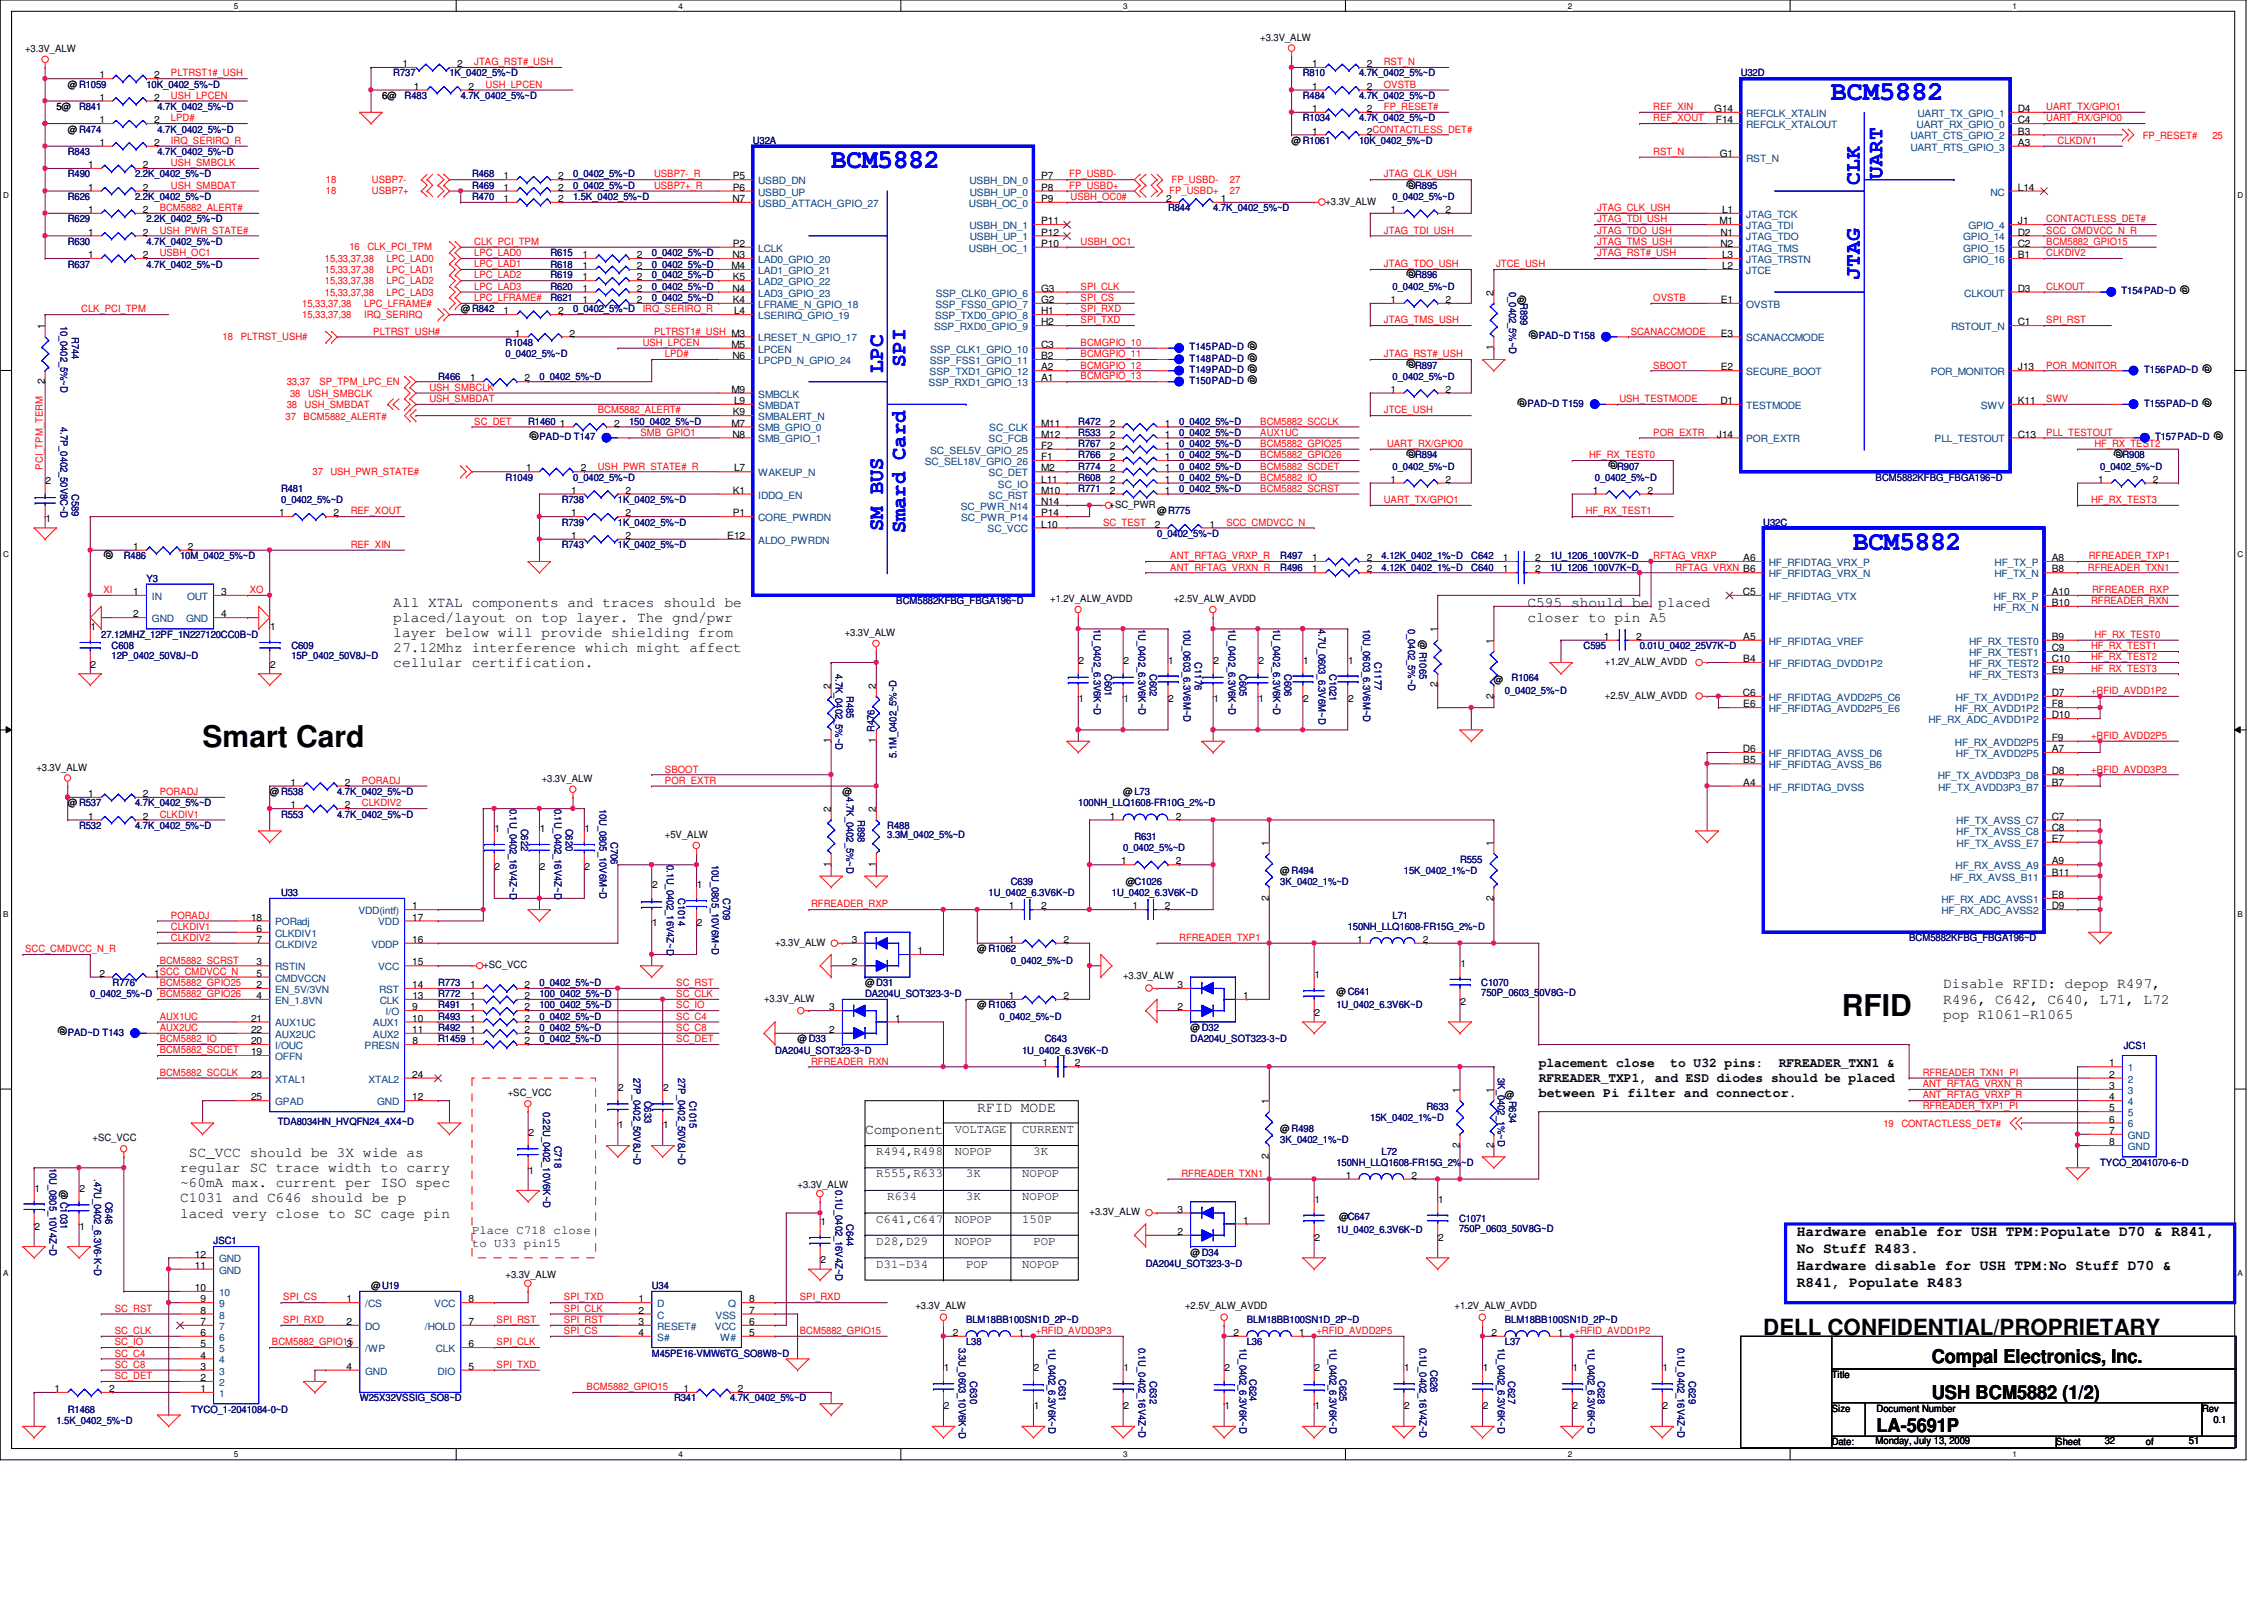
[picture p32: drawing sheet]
<svg xmlns="http://www.w3.org/2000/svg" width="297mm" height="210mm" viewBox="0 0 297 210" stroke-linecap="round" stroke-linejoin="round" font-family="sans-serif">
<defs><g id="words">
<g font-size="3.9">
<text x="26.6" y="98">Smart Card</text>
<text x="241.6" y="133.3">RFID</text>
</g>
<g font-size="3.5" fill="#00f">
<text x="240.2" y="13.2">BCM5882</text>
<text x="109" y="22">BCM5882</text>
<text x="243.1" y="72.1">BCM5882</text>
</g>
<text font-size="2.9" x="231.3" y="175.1">DELL CONFIDENTIAL/PROPRIETARY</text>
<g font-size="2.8" fill="#00f">
<text x="247" y="23.5" transform="rotate(-90 247 23.5)">UART</text>
<text x="244" y="24.3" transform="rotate(-90 244 24.3)">CLK</text>
<text x="244" y="36.7" transform="rotate(-90 244 36.7)">JTAG</text>
<text x="115.9" y="48.9" transform="rotate(-90 115.9 48.9)">LPC</text>
<text x="118.8" y="48.2" transform="rotate(-90 118.8 48.2)">SPI</text>
<text x="115.9" y="69.7" transform="rotate(-90 115.9 69.7)">SM BUS</text>
<text x="118.8" y="70" transform="rotate(-90 118.8 70)">Smard Card</text>
</g>
<g font-size="2.5">
<text x="253.4" y="178.8">Compal Electronics, Inc.</text>
<text x="253.4" y="183.6">USH BCM5882 (1/2)</text>
<text x="246.2" y="187.8">LA-5691P</text>
</g>
<g font-size="1.9">
<text x="51.6" y="79.6">All XTAL components and traces should be</text>
<text x="51.6" y="81.6">placed/layout on top layer. The gnd/pwr</text>
<text x="51.6" y="83.6">layer below will provide shielding from</text>
<text x="200.4" y="79.6">C595 should be placed</text>
<text x="200.4" y="81.6">closer to pin A5</text>
<text x="51.6" y="85.6">27.12Mhz interference which might affect</text>
<text x="51.6" y="87.5">cellular certification.</text>
<text x="254.9" y="129.7">Disable RFID: depop R497,</text>
<text x="254.9" y="131.7">R496, C642, C640, L71, L72</text>
<text x="254.9" y="133.6">pop R1061-R1065</text>
<text x="113.5" y="148.8">Component</text>
<text x="128.2" y="145.9">RFID MODE</text>
<text x="23.6" y="153.8">regular SC trace width to carry</text>
<text x="23.6" y="155.7">~60mA max. current per ISO spec</text>
<text x="24.8" y="151.8">SC_VCC should be 3X wide as</text>
<text x="23.6" y="157.7">C1031 and C646 should be p</text>
<text x="23.6" y="159.7">laced very close to SC cage pin</text>
<text x="235.8" y="162.2">Hardware enable for USH TPM:Populate D70 &amp; R841,</text>
<text x="235.8" y="164.4">No Stuff R483.</text>
<text x="235.8" y="166.6">Hardware disable for USH TPM:No Stuff D70 &amp;</text>
<text x="235.8" y="168.8">R841, Populate R483</text>
</g>
<g font-size="1.7">
<text x="201.9" y="140">placement close</text>
<text x="201.9" y="141.9">RFREADER_TXP1, and ESD diodes should be placed</text>
<text x="201.9" y="143.9">between Pi filter and connector.</text>
<text x="219.2" y="140">to U32 pins:</text>
<text x="233.4" y="140">RFREADER_TXN1 &amp;</text>
</g>
<g font-size="1.6">
<text x="125.3" y="148.6">VOLTAGE</text>
<text x="134.1" y="148.6">CURRENT</text>
<text x="115" y="151.6">R494,R498</text>
<text x="115" y="154.5">R555,R633</text>
<text x="125.3" y="151.6">NOPOP</text>
<text x="126.7" y="154.5">3K</text>
<text x="134.1" y="154.5">NOPOP</text>
<text x="135.6" y="151.6">3K</text>
<text x="61.9" y="161.8">Place C718 close</text>
<text x="115" y="160.4">C641,C647</text>
<text x="116.4" y="157.4">R634</text>
<text x="125.3" y="160.4">NOPOP</text>
<text x="126.7" y="157.4">3K</text>
<text x="134.1" y="157.4">NOPOP</text>
<text x="134.1" y="160.4">150P</text>
<text x="61.9" y="163.5">to U33 pin15</text>
<text x="115" y="163.3">D28,D29</text>
<text x="115" y="166.3">D31-D34</text>
<text x="125.3" y="163.3">NOPOP</text>
<text x="126.7" y="166.3">POP</text>
<text x="134.1" y="166.3">NOPOP</text>
<text x="135.6" y="163.3">POP</text>
</g>
<g font-size="1.3">
<text x="165.4" y="5.3">+3.3V_ALW</text>
<text x="3.3" y="6.8">+3.3V_ALW</text>
<text x="8.9" y="11.5">@R1059</text>
<text x="13" y="10.3">1</text>
<text x="20.2" y="10.3">2</text>
<text x="52.8" y="8.8">1</text>
<text x="54.3" y="11.8">1</text>
<text x="60" y="8.8">2</text>
<text x="61.5" y="11.8">2</text>
<text x="172.2" y="11.8">1</text>
<text x="172.2" y="8.8">1</text>
<text x="179.3" y="11.8">2</text>
<text x="179.3" y="8.8">2</text>
<text x="7.4" y="14.4">5@</text>
<text x="8.9" y="17.4">@R474</text>
<text x="13" y="16.2">1</text>
<text x="13" y="13.2">1</text>
<text x="20.2" y="16.2">2</text>
<text x="20.2" y="13.2">2</text>
<text x="50.1" y="13">6@</text>
<text x="172.2" y="14.7">1</text>
<text x="172.2" y="17.7">1</text>
<text x="179.3" y="14.7">2</text>
<text x="179.3" y="17.7">2CONTACTLESS_DET#</text>
<text x="224.9" y="14.7">G14</text>
<text x="225.1" y="16.2">F14</text>
<text x="264.7" y="17.7">B3</text>
<text x="264.7" y="16.2">C4</text>
<text x="264.7" y="14.7">D4</text>
<text x="11.6" y="22.1">1</text>
<text x="13" y="19.1">1</text>
<text x="18.8" y="22.1">2</text>
<text x="20.2" y="19.1">2</text>
<text x="66.1" y="23.5">1</text>
<text x="73.2" y="23.5">2</text>
<text x="96.1" y="23.5">P5</text>
<text x="136.6" y="23.5">P7</text>
<text x="169.5" y="18.9">@R1061</text>
<text x="184.7" y="23.6" transform="rotate(90 184.7 23.6)">@</text>
<text x="225.6" y="20.6">G1</text>
<text x="264.7" y="19.1">A3</text>
<text x="11.6" y="27.9">1</text>
<text x="11.6" y="25">1</text>
<text x="18.8" y="27.9">2</text>
<text x="18.8" y="25">2</text>
<text x="66.1" y="26.5">1</text>
<text x="66.1" y="25">1</text>
<text x="73.2" y="26.5">2</text>
<text x="73.2" y="25">2</text>
<text x="96.1" y="26.5">N7</text>
<text x="96.1" y="25">P6</text>
<text x="136.6" y="29.4">P11</text>
<text x="136.6" y="26.5">P9</text>
<text x="136.6" y="25">P8</text>
<text x="153" y="26.5">2</text>
<text x="160.2" y="26.5">1</text>
<text x="173.9" y="26.8">+3.3V_ALW</text>
<text x="182.5" y="27.9">1</text>
<text x="189.6" y="27.9">2</text>
<text x="225.6" y="29.4">M1</text>
<text x="225.9" y="27.9">L1</text>
<text x="264.7" y="25">L14</text>
<text x="264.7" y="29.4">J1</text>
<text x="11.6" y="33.9">1</text>
<text x="11.6" y="30.9">1</text>
<text x="18.8" y="33.9">2</text>
<text x="18.8" y="30.9">2</text>
<text x="76.4" y="35.3">1</text>
<text x="76.4" y="33.9">1</text>
<text x="83.6" y="35.3">2</text>
<text x="83.6" y="33.9">2</text>
<text x="96" y="35.3">M4</text>
<text x="96.1" y="33.9">N3</text>
<text x="96.1" y="32.4">P2</text>
<text x="136.6" y="32.4">P10</text>
<text x="136.6" y="30.9">P12</text>
<text x="184.7" y="35.3" transform="rotate(90 184.7 35.3)">@</text>
<text x="225.7" y="30.9">N1</text>
<text x="225.7" y="32.4">N2</text>
<text x="225.9" y="33.9">L3</text>
<text x="225.9" y="35.3">L2</text>
<text x="264.7" y="30.9">D2</text>
<text x="264.7" y="32.4">C2</text>
<text x="264.7" y="33.9">B1</text>
<text x="60.4" y="41">@R842</text>
<text x="66.1" y="41.2">1</text>
<text x="73.2" y="41.2">2</text>
<text x="76.4" y="38.3">1</text>
<text x="76.4" y="39.8">1</text>
<text x="76.4" y="36.8">1</text>
<text x="83.6" y="38.3">2</text>
<text x="83.6" y="39.8">2</text>
<text x="83.6" y="36.8">2</text>
<text x="96.1" y="38.3">N4</text>
<text x="96.1" y="36.8">K5</text>
<text x="96.1" y="39.8">K4</text>
<text x="96.3" y="41.2">L4</text>
<text x="136.6" y="38.3">G3</text>
<text x="136.6" y="39.8">G2</text>
<text x="136.6" y="41.2">H1</text>
<text x="182.5" y="39.8">1</text>
<text x="189.6" y="39.8">2</text>
<text x="196" y="38.8" transform="rotate(-90 196 38.8)">2</text>
<text x="200.3" y="38.9" transform="rotate(180 200.3 38.9)">@</text>
<text x="225.8" y="39.8">E1</text>
<text x="264.7" y="38.3">D3</text>
<text x="286.3" y="37.4" transform="rotate(90 286.3 37.4)">@</text>
<text x="5.9" y="43.2" transform="rotate(-90 5.9 43.2)">1</text>
<text x="67.6" y="44.2">1</text>
<text x="74.7" y="44.2">2</text>
<text x="96" y="45.6">M5</text>
<text x="96.1" y="47.1">N6</text>
<text x="136.6" y="45.6">C3</text>
<text x="136.6" y="47.1">B2</text>
<text x="136.6" y="42.7">H2</text>
<text x="164" y="44.8" transform="rotate(90 164 44.8)">@@@@</text>
<text x="184.7" y="47.2" transform="rotate(90 184.7 47.2)">@</text>
<text x="196" y="46" transform="rotate(-90 196 46)">1</text>
<text x="200.8" y="43.3" transform="rotate(90 200.8 43.3)">@</text>
<text x="225.8" y="44.2">E3</text>
<text x="264.7" y="42.7">C1</text>
<text x="289.2" y="47.8" transform="rotate(90 289.2 47.8)">@</text>
<text x="5.9" y="50.4" transform="rotate(-90 5.9 50.4)">2</text>
<text x="61.7" y="50">1</text>
<text x="68.8" y="50">2</text>
<text x="96" y="51.5">M9</text>
<text x="96.3" y="53">L9</text>
<text x="136.6" y="50">A1</text>
<text x="136.6" y="48.6">A2</text>
<text x="182.5" y="51.5">1</text>
<text x="189.6" y="51.5">2</text>
<text x="199.3" y="52.2" transform="rotate(90 199.3 52.2)">@</text>
<text x="225.7" y="53">D1</text>
<text x="225.8" y="48.6">E2</text>
<text x="264.7" y="53">K11</text>
<text x="264.7" y="48.6">J13</text>
<text x="289.2" y="52.2" transform="rotate(90 289.2 52.2)">@</text>
<text x="69.7" y="56.6" transform="rotate(90 69.7 56.6)">@</text>
<text x="73.4" y="56">1</text>
<text x="80.6" y="56">2</text>
<text x="96" y="56">M7</text>
<text x="96.1" y="57.4">N8</text>
<text x="96.1" y="54.5">K9</text>
<text x="136.6" y="56">M11</text>
<text x="136.6" y="58.9">F2</text>
<text x="136.6" y="57.4">M12</text>
<text x="145.6" y="56">2</text>
<text x="145.6" y="57.4">2</text>
<text x="145.6" y="58.9">2</text>
<text x="152.8" y="56">1</text>
<text x="152.8" y="57.4">1</text>
<text x="152.8" y="58.9">1</text>
<text x="184.7" y="58.9" transform="rotate(90 184.7 58.9)">@</text>
<text x="225.3" y="57.4">J14</text>
<text x="264.7" y="57.4">C13</text>
<text x="277.5" y="58.9" transform="rotate(90 277.5 58.9)">@</text>
<text x="290.7" y="56.6" transform="rotate(90 290.7 56.6)">@</text>
<text x="6" y="63.5">2</text>
<text x="69" y="61.8">1</text>
<text x="74.9" y="64.8">1</text>
<text x="76.2" y="61.8">2</text>
<text x="82.1" y="64.8">2</text>
<text x="96.1" y="64.8">K1</text>
<text x="96.3" y="61.8">L7</text>
<text x="136.6" y="60.4">F1</text>
<text x="136.6" y="63.3">L11</text>
<text x="136.6" y="61.8">M2</text>
<text x="136.6" y="64.8">M10</text>
<text x="145.6" y="60.4">2</text>
<text x="145.6" y="61.8">2</text>
<text x="145.6" y="64.8">2</text>
<text x="145.6" y="63.3">2</text>
<text x="152.8" y="60.4">1</text>
<text x="152.8" y="61.8">1</text>
<text x="152.8" y="64.8">1</text>
<text x="152.8" y="63.3">1</text>
<text x="182.5" y="63.3">1</text>
<text x="189.6" y="63.3">2</text>
<text x="209" y="64.8">1</text>
<text x="211.2" y="60.4" transform="rotate(90 211.2 60.4)">@</text>
<text x="216.2" y="64.8">2</text>
<text x="275.3" y="63.3">1</text>
<text x="282.4" y="63.3">2</text>
<text x="6" y="68.5">1</text>
<text x="36.6" y="67.7">1</text>
<text x="43.8" y="67.7">2</text>
<text x="74.9" y="67.7">1</text>
<text x="74.9" y="70.7">1</text>
<text x="82.1" y="67.7">2</text>
<text x="82.1" y="70.7">2</text>
<text x="95.4" y="70.7">E12</text>
<text x="96.1" y="67.7">P1</text>
<text x="136.6" y="66.3">N14</text>
<text x="136.6" y="69.2">L10</text>
<text x="136.6" y="67.7">P14</text>
<text x="145.6" y="66.6">+SC_PWR</text>
<text x="151.5" y="69.2">2</text>
<text x="151.8" y="67.5">@R775</text>
<text x="158.7" y="69.2">1</text>
<text x="13.8" y="72.2" transform="rotate(90 13.8 72.2)">@</text>
<text x="17.5" y="72.1">1</text>
<text x="24.6" y="72.1">2</text>
<text x="172.2" y="75.1">1</text>
<text x="172.2" y="73.6">1</text>
<text x="179.3" y="75.1">2</text>
<text x="179.3" y="73.6">2</text>
<text x="197.2" y="75.1">1</text>
<text x="197.2" y="73.6">1</text>
<text x="201.4" y="75.1">2</text>
<text x="201.4" y="73.6">2</text>
<text x="228.7" y="73.6">A6</text>
<text x="269.2" y="73.6">A8</text>
<text x="269.2" y="75.1">B8</text>
<text x="11.9" y="82.7">1</text>
<text x="17.5" y="78.1">1</text>
<text x="17.5" y="81">2</text>
<text x="29" y="78.1">3</text>
<text x="29" y="81">4</text>
<text x="35.4" y="82.7">1</text>
<text x="110.8" y="83.4">+3.3V_ALW</text>
<text x="137.8" y="79">+1.2V_ALW_AVDD</text>
<text x="154" y="79">+2.5V_ALW_AVDD</text>
<text x="186.2" y="84" transform="rotate(90 186.2 84)">@R1065</text>
<text x="188.6" y="83" transform="rotate(-90 188.6 83)">1</text>
<text x="210.4" y="83.9">1</text>
<text x="214.7" y="83.9">2</text>
<text x="228.7" y="78.1">C5</text>
<text x="228.7" y="83.9">A5</text>
<text x="269.2" y="78.1">A10</text>
<text x="269.2" y="79.5">B10</text>
<text x="269.2" y="83.9">B9</text>
<text x="11.9" y="87.7">2</text>
<text x="35.4" y="87.7">2</text>
<text x="141.5" y="87.1">2</text>
<text x="147.4" y="87.1">2</text>
<text x="153.3" y="87.1">1</text>
<text x="159.2" y="87.1">2</text>
<text x="165.1" y="87.1">2</text>
<text x="171" y="87.1">1</text>
<text x="176.9" y="87.1">1</text>
<text x="196" y="84.5" transform="rotate(-90 196 84.5)">1</text>
<text x="196" y="89.6">@</text>
<text x="210.6" y="87.2">+1.2V_ALW_AVDD</text>
<text x="228.7" y="86.9">B4</text>
<text x="269.2" y="85.4">C9</text>
<text x="269.2" y="86.9">C10</text>
<text x="269.2" y="88.3">E9</text>
<text x="109" y="90.3" transform="rotate(-90 109 90.3)">2</text>
<text x="114.9" y="90.3" transform="rotate(-90 114.9 90.3)">2</text>
<text x="141.5" y="92.1">1</text>
<text x="147.4" y="92.1">1</text>
<text x="153.3" y="92.1">2</text>
<text x="159.2" y="92.1">1</text>
<text x="165.1" y="92.1">1</text>
<text x="171" y="92.1">2</text>
<text x="176.9" y="92.1">2</text>
<text x="188.6" y="90.2" transform="rotate(-90 188.6 90.2)">2</text>
<text x="196" y="91.7" transform="rotate(-90 196 91.7)">2</text>
<text x="210.6" y="91.7">+2.5V_ALW_AVDD</text>
<text x="228.7" y="91.3">C6</text>
<text x="228.7" y="92.8">E6</text>
<text x="269.2" y="92.8">F8</text>
<text x="269.2" y="91.3">D7</text>
<text x="269.2" y="94.2">D10</text>
<text x="4.8" y="101.1">+3.3V_ALW</text>
<text x="109" y="97.5" transform="rotate(-90 109 97.5)">1</text>
<text x="114.9" y="97.5" transform="rotate(-90 114.9 97.5)">1 R476</text>
<text x="228.7" y="98.7">D6</text>
<text x="228.7" y="100.2">B5</text>
<text x="269.2" y="101.6">D8</text>
<text x="269.2" y="97.2">F9</text>
<text x="269.2" y="98.7">A7</text>
<text x="8.9" y="105.8">@R537</text>
<text x="11.6" y="104.6">1</text>
<text x="11.6" y="107.5">1</text>
<text x="18.8" y="104.6">2</text>
<text x="18.8" y="107.5">2</text>
<text x="35.4" y="104.3">@R538</text>
<text x="38.1" y="103.1">1</text>
<text x="38.1" y="106">1</text>
<text x="45.3" y="103.1">2</text>
<text x="45.3" y="106">2</text>
<text x="71.1" y="102.5">+3.3V_ALW</text>
<text x="109" y="106.6" transform="rotate(-90 109 106.6)">2</text>
<text x="110.5" y="104.3">@</text>
<text x="114.9" y="106.6" transform="rotate(-90 114.9 106.6)">2</text>
<text x="145.6" y="107.5">1</text>
<text x="147.4" y="104.3">@L73</text>
<text x="154.3" y="107.5">2</text>
<text x="228.7" y="103.1">A4</text>
<text x="269.2" y="103.1">B7</text>
<text x="269.2" y="107.5">C7</text>
<text x="64.9" y="109.2">1</text>
<text x="70.8" y="109.2">1</text>
<text x="76.7" y="109.2">1</text>
<text x="87.2" y="109.9">+5V_ALW</text>
<text x="109" y="113.7" transform="rotate(-90 109 113.7)">1</text>
<text x="114.9" y="113.7" transform="rotate(-90 114.9 113.7)">1</text>
<text x="147.1" y="113.4">1</text>
<text x="154.3" y="113.4">2</text>
<text x="166.5" y="111" transform="rotate(-90 166.5 111)">1</text>
<text x="196" y="111" transform="rotate(-90 196 111)">1</text>
<text x="269.2" y="113.4">A9</text>
<text x="269.2" y="110.4">E7</text>
<text x="269.2" y="109">C8</text>
<text x="54.1" y="119.3">1</text>
<text x="64.9" y="114.2">2</text>
<text x="70.8" y="114.2">2</text>
<text x="76.7" y="114.2">2</text>
<text x="85.6" y="116.5">2</text>
<text x="91.4" y="116.5">1</text>
<text x="132.4" y="119.3">1</text>
<text x="136.6" y="119.3">2</text>
<text x="147.7" y="116.1">@C1026</text>
<text x="148.6" y="119.3">1</text>
<text x="152.8" y="119.3">2</text>
<text x="166.5" y="118.2" transform="rotate(-90 166.5 118.2)">2</text>
<text x="168" y="114.6">@R494</text>
<text x="196" y="118.2" transform="rotate(-90 196 118.2)">2</text>
<text x="269.2" y="114.9">B11</text>
<text x="269.2" y="117.8">E8</text>
<text x="269.2" y="119.3">D9</text>
<text x="32.9" y="120.8">18</text>
<text x="33.7" y="123.7">7</text>
<text x="33.7" y="122.3">6</text>
<text x="54.1" y="120.8">17</text>
<text x="54.1" y="123.7">16</text>
<text x="85.6" y="121.5">1</text>
<text x="91.4" y="121.5">2</text>
<text x="101.7" y="124.1">+3.3V_ALW</text>
<text x="111.8" y="123.7">3</text>
<text x="120.4" y="125.2">1</text>
<text x="128.2" y="124.9">@R1062</text>
<text x="132.4" y="123.7">1</text>
<text x="139.5" y="123.7">2</text>
<text x="178.1" y="123.7">1</text>
<text x="186.7" y="123.7">2</text>
<text x="13" y="128.1">2</text>
<text x="20.2" y="128.1">1SCC_CMDVCC_N</text>
<text x="33.7" y="129.6">2</text>
<text x="33.7" y="126.7">3</text>
<text x="33.7" y="131.1">4</text>
<text x="33.7" y="128.1">5</text>
<text x="54.1" y="126.7">15</text>
<text x="54.1" y="129.6">14</text>
<text x="54.1" y="131.1">13</text>
<text x="61.7" y="129.6">1</text>
<text x="61.7" y="131.1">1</text>
<text x="63.4" y="127">+SC_VCC</text>
<text x="68.8" y="129.6">2</text>
<text x="68.8" y="131.1">2</text>
<text x="100.2" y="131.4">+3.3V_ALW</text>
<text x="111.8" y="126.7">2</text>
<text x="113.5" y="129.4">@D31</text>
<text x="132.4" y="131.1">1</text>
<text x="139.5" y="131.1">2</text>
<text x="147.4" y="128.5">+3.3V_ALW</text>
<text x="154.5" y="129.6">3</text>
<text x="163.1" y="131.1">1</text>
<text x="172.5" y="128.4">1</text>
<text x="175.3" y="130.6">@C641</text>
<text x="191.6" y="126.9">1</text>
<text x="191.6" y="131.9">2</text>
<text x="7.8" y="134.7" transform="rotate(90 7.8 134.7)">@</text>
<text x="32.9" y="134">21</text>
<text x="32.9" y="135.5">22</text>
<text x="32.9" y="137">20</text>
<text x="54.1" y="135.5">11</text>
<text x="54.1" y="134">10</text>
<text x="54.1" y="132.5">9</text>
<text x="54.1" y="137">8</text>
<text x="61.7" y="137">1</text>
<text x="61.7" y="134">1</text>
<text x="61.7" y="132.5">1</text>
<text x="61.7" y="135.5">1</text>
<text x="68.8" y="137">2</text>
<text x="68.8" y="134">2</text>
<text x="68.8" y="132.5">2</text>
<text x="68.8" y="135.5">2</text>
<text x="104.6" y="136.7">@D33</text>
<text x="108.8" y="135.5">2</text>
<text x="108.8" y="132.5">3</text>
<text x="117.4" y="134">1</text>
<text x="128.2" y="132.3">@R1063</text>
<text x="154.5" y="132.5">2</text>
<text x="156.2" y="135.3">@D32</text>
<text x="172.5" y="133.3">2</text>
<text x="32.9" y="141.4">23</text>
<text x="32.9" y="138.4">19</text>
<text x="54.1" y="141.4">24</text>
<text x="66.6" y="143.8">+SC_VCC</text>
<text x="81.1" y="143.1">2</text>
<text x="87" y="143.1">2</text>
<text x="136.8" y="139.9">1</text>
<text x="141" y="139.9">2</text>
<text x="191.5" y="143.4" transform="rotate(-90 191.5 143.4)">1</text>
<text x="196" y="143.4" transform="rotate(-90 196 143.4)">1</text>
<text x="276.7" y="139.9">1</text>
<text x="276.7" y="141.4">2</text>
<text x="276.7" y="142.9">3</text>
<text x="12.1" y="149.7">+SC_VCC</text>
<text x="32.9" y="144.4">25</text>
<text x="54.1" y="144.4">12</text>
<text x="69.3" y="149">2</text>
<text x="81.1" y="148">1</text>
<text x="87" y="148">1</text>
<text x="166.5" y="144.8" transform="rotate(-90 166.5 144.8)">1</text>
<text x="168" y="148.5">@R498</text>
<text x="197.4" y="144.1">@</text>
<text x="276.7" y="144.4">4</text>
<text x="276.7" y="145.8">5</text>
<text x="276.7" y="147.3">6</text>
<text x="276.7" y="148.8">7</text>
<text x="69.3" y="154">1</text>
<text x="104.6" y="155.9">+3.3V_ALW</text>
<text x="166.5" y="152.1" transform="rotate(-90 166.5 152.1)">2</text>
<text x="176.6" y="154.6">1</text>
<text x="185.2" y="154.6">2</text>
<text x="191.5" y="150.6" transform="rotate(-90 191.5 150.6)">2</text>
<text x="196" y="150.6" transform="rotate(-90 196 150.6)">2</text>
<text x="276.7" y="150.2">8</text>
<text x="4.5" y="156.3">1</text>
<text x="4.5" y="161.3">2</text>
<text x="8" y="156.2" transform="rotate(90 8 156.2)">@C1031</text>
<text x="10.4" y="161.3">1</text>
<text x="10.4" y="156.3">2</text>
<text x="107.7" y="160.7">1</text>
<text x="143" y="159.4">+3.3V_ALW</text>
<text x="154.5" y="159.1">3</text>
<text x="163.1" y="160.5">1</text>
<text x="172.5" y="157.8">1</text>
<text x="175.7" y="160">@C647</text>
<text x="188.7" y="157.8">1</text>
<text x="25.6" y="166.5">11</text>
<text x="25.6" y="165">12</text>
<text x="66.3" y="167.7">+3.3V_ALW</text>
<text x="107.7" y="165.7">2</text>
<text x="154.5" y="162">2</text>
<text x="156.2" y="164.7">@D34</text>
<text x="172.5" y="162.8">2</text>
<text x="188.7" y="162.8">2</text>
<text x="25.6" y="169.4">10</text>
<text x="26.3" y="173.8">7</text>
<text x="26.3" y="172.3">8</text>
<text x="26.3" y="170.9">9</text>
<text x="45.5" y="173.8">2</text>
<text x="45.5" y="170.9">1</text>
<text x="48.7" y="169.1">@U19</text>
<text x="61.5" y="173.8">7</text>
<text x="61.5" y="170.9">8</text>
<text x="83.8" y="170.9">1</text>
<text x="83.8" y="172.3">2</text>
<text x="83.8" y="173.8">3</text>
<text x="98.3" y="170.9">8</text>
<text x="98.3" y="173.8">6</text>
<text x="98.3" y="172.3">7</text>
<text x="120.1" y="171.8">+3.3V_ALW</text>
<text x="155.5" y="171.8">+2.5V_ALW_AVDD</text>
<text x="190.8" y="171.8">+1.2V_ALW_AVDD</text>
<text x="26.3" y="179.7">3</text>
<text x="26.3" y="178.2">4</text>
<text x="26.3" y="176.7">5</text>
<text x="26.3" y="175.3">6</text>
<text x="45.5" y="179.7">4</text>
<text x="45.5" y="176.7">3</text>
<text x="61.5" y="179.7">5</text>
<text x="61.5" y="176.7">6</text>
<text x="83.8" y="175.3">4</text>
<text x="98.3" y="175.3">5</text>
<text x="123.8" y="179.9">1</text>
<text x="125" y="175.3">2</text>
<text x="133.6" y="175.3">1</text>
<text x="135.6" y="179.9">2</text>
<text x="147.4" y="179.9">1</text>
<text x="160.7" y="179.9">2</text>
<text x="161.8" y="175.3">2</text>
<text x="170.5" y="175.3">1</text>
<text x="172.5" y="179.9">2</text>
<text x="184.2" y="179.9">1</text>
<text x="194.6" y="179.9">1</text>
<text x="195.7" y="175.3">2</text>
<text x="204.4" y="175.3">1</text>
<text x="206.3" y="179.9">1</text>
<text x="218.1" y="179.9">1</text>
<text x="7.2" y="182.6">1</text>
<text x="14.3" y="182.6">2</text>
<text x="26.3" y="182.6">1</text>
<text x="26.3" y="181.2">2</text>
<text x="89.7" y="182.6">1</text>
<text x="96.8" y="182.6">2</text>
<text x="123.8" y="184.9">2</text>
<text x="135.6" y="184.9">1</text>
<text x="147.4" y="184.9">2</text>
<text x="160.7" y="184.9">1</text>
<text x="172.5" y="184.9">1</text>
<text x="184.2" y="184.9">2</text>
<text x="194.6" y="184.9">2</text>
<text x="206.3" y="184.9">2</text>
<text x="218.1" y="184.9">2</text>
<text x="240.3" y="180.8">Title</text>
<text x="240.3" y="185.2">Size</text>
<text x="246.2" y="185.2">Document Number</text>
<text x="288.9" y="185.2">Rev</text>
<text x="240.3" y="189.6">Date:</text>
<text x="246.1" y="189.5">Monday, July 13, 2009</text>
<text x="269.8" y="189.6">Sheet</text>
<text x="276.1" y="189.5">32</text>
<text x="281.6" y="189.6">of</text>
<text x="287.2" y="189.5">51</text>
<text x="290.4" y="186.7">0.1</text>
</g>
<g font-size="1.3" fill="#000080">
<text x="19.2" y="11.5">10K_0402_5%~D</text>
<text x="51.6" y="10">R737</text>
<text x="59" y="10">1K_0402_5%~D</text>
<text x="170.9" y="10">R810</text>
<text x="178.3" y="10">4.7K_0402_5%~D</text>
<text x="228.4" y="10">U32D</text>
<text x="10.4" y="14.4">R841</text>
<text x="20.7" y="17.4">4.7K_0402_5%~D</text>
<text x="20.7" y="14.4">4.7K_0402_5%~D</text>
<text x="53.1" y="13">R483</text>
<text x="60.4" y="13">4.7K_0402_5%~D</text>
<text x="170.9" y="15.9">R1034</text>
<text x="170.9" y="13">R484</text>
<text x="178.3" y="13">4.7K_0402_5%~D</text>
<text x="178.3" y="15.9">4.7K_0402_5%~D</text>
<text x="8.9" y="20.4">R843</text>
<text x="8.9" y="23.3">R490</text>
<text x="17.7" y="23.3">2.2K_0402_5%~D</text>
<text x="20.7" y="20.4">4.7K_0402_5%~D</text>
<text x="61.9" y="23.3">R468</text>
<text x="75.2" y="23.3">0_0402_5%~D</text>
<text x="98.8" y="18.9">U32A</text>
<text x="178.3" y="18.9">10K_0402_5%~D</text>
<text x="8.9" y="29.2">R629</text>
<text x="8.9" y="26.2">R626</text>
<text x="17.7" y="26.2">2.2K_0402_5%~D</text>
<text x="19.2" y="29.2">2.2K_0402_5%~D</text>
<text x="61.9" y="26.2">R470</text>
<text x="61.9" y="24.8">R469</text>
<text x="75.2" y="26.2">1.5K_0402_5%~D</text>
<text x="75.2" y="24.8">0_0402_5%~D</text>
<text x="153.2" y="27.7">R844</text>
<text x="159.2" y="27.7">4.7K_0402_5%~D</text>
<text x="182.7" y="26.2">0_0402_5%~D</text>
<text x="185.7" y="24.8">R895</text>
<text x="8.9" y="35.1">R637</text>
<text x="8.9" y="32.1">R630</text>
<text x="19.2" y="35.1">4.7K_0402_5%~D</text>
<text x="19.2" y="32.1">4.7K_0402_5%~D</text>
<text x="72.2" y="35.1">R618</text>
<text x="72.2" y="33.6">R615</text>
<text x="85.5" y="35.1">0_0402_5%~D</text>
<text x="85.5" y="33.6">0_0402_5%~D</text>
<text x="72.2" y="38">R620</text>
<text x="72.2" y="39.5">R621</text>
<text x="72.2" y="36.5">R619</text>
<text x="75.2" y="41">0_0402_5%~D</text>
<text x="85.5" y="38">0_0402_5%~D</text>
<text x="85.5" y="39.5">0_0402_5%~D</text>
<text x="85.5" y="36.5">0_0402_5%~D</text>
<text x="182.7" y="38">0_0402_5%~D</text>
<text x="185.7" y="36.5">R896</text>
<text x="198" y="38.3" transform="rotate(90 198 38.3)">0_0402_5%~D</text>
<text x="199.5" y="39.8" transform="rotate(90 199.5 39.8)">R899</text>
<text x="278.3" y="38.6">T154PAD~D</text>
<text x="8" y="42.7" transform="rotate(90 8 42.7)">10_0402_5%~D</text>
<text x="9.4" y="44.2" transform="rotate(90 9.4 44.2)">R744</text>
<text x="66.3" y="45.4">R1048</text>
<text x="66.3" y="46.9">0_0402_5%~D</text>
<text x="156.1" y="46">T145PAD~D</text>
<text x="156.1" y="47.5">T148PAD~D</text>
<text x="201.9" y="44.5">PAD~D T158</text>
<text x="57.5" y="49.8">R466</text>
<text x="70.8" y="49.8">0_0402_5%~D</text>
<text x="156.1" y="48.9">T149PAD~D</text>
<text x="156.1" y="50.4">T150PAD~D</text>
<text x="182.7" y="49.8">0_0402_5%~D</text>
<text x="185.7" y="48.3">R897</text>
<text x="200.4" y="53.3">PAD~D T159</text>
<text x="281.3" y="48.9">T156PAD~D</text>
<text x="281.3" y="53.3">T155PAD~D</text>
<text x="8" y="56" transform="rotate(90 8 56)">4.7P_0402_50V8C~D</text>
<text x="69.3" y="55.7">R1460</text>
<text x="70.8" y="57.8">PAD~D T147</text>
<text x="82.5" y="55.7">150_0402_5%~D</text>
<text x="141.5" y="55.7">R472</text>
<text x="141.5" y="57.2">R533</text>
<text x="141.5" y="58.6">R767</text>
<text x="154.7" y="55.7">0_0402_5%~D</text>
<text x="154.7" y="57.2">0_0402_5%~D</text>
<text x="154.7" y="58.6">0_0402_5%~D</text>
<text x="282.7" y="57.8">T157PAD~D</text>
<text x="9.4" y="64.8" transform="rotate(90 9.4 64.8)">C589</text>
<text x="36.9" y="64.6">R481</text>
<text x="36.9" y="66">0_0402_5%~D</text>
<text x="66.3" y="63.1">R1049</text>
<text x="73.7" y="66">R738</text>
<text x="75.2" y="63.1">0_0402_5%~D</text>
<text x="81.1" y="66">1K_0402_5%~D</text>
<text x="141.5" y="60.1">R766</text>
<text x="141.5" y="61.6">R774</text>
<text x="141.5" y="64.6">R771</text>
<text x="141.5" y="63.1">R608</text>
<text x="154.7" y="60.1">0_0402_5%~D</text>
<text x="154.7" y="61.6">0_0402_5%~D</text>
<text x="154.7" y="64.6">0_0402_5%~D</text>
<text x="154.7" y="63.1">0_0402_5%~D</text>
<text x="182.7" y="61.6">0_0402_5%~D</text>
<text x="185.7" y="60.1">R894</text>
<text x="209.3" y="63.1">0_0402_5%~D</text>
<text x="212.2" y="61.6">R907</text>
<text x="246.1" y="63.1">BCM5882KFBG_FBGA196~D</text>
<text x="275.5" y="61.6">0_0402_5%~D</text>
<text x="278.5" y="60.1">R908</text>
<text x="73.7" y="69">R739</text>
<text x="73.7" y="71.9">R743</text>
<text x="81.1" y="69">1K_0402_5%~D</text>
<text x="81.1" y="71.9">1K_0402_5%~D</text>
<text x="151.8" y="70.4">0_0402_5%~D</text>
<text x="231.3" y="69">U32C</text>
<text x="16.3" y="73.4">R486</text>
<text x="19.2" y="76.3">Y3</text>
<text x="23.6" y="73.4">10M_0402_5%~D</text>
<text x="168" y="74.8">R496</text>
<text x="168" y="73.4">R497</text>
<text x="181.3" y="74.8">4.12K_0402_1%~D</text>
<text x="181.3" y="73.4">4.12K_0402_1%~D</text>
<text x="193" y="74.8">C640</text>
<text x="193" y="73.4">C642</text>
<text x="203.4" y="74.8">1U_1206_100V7K~D</text>
<text x="203.4" y="73.4">1U_1206_100V7K~D</text>
<text x="13.3" y="83.7">27.12MHZ_12PF_1N227120CC0B~D</text>
<text x="117.6" y="79.3">BCM5882KFBG_FBGA196~D</text>
<text x="143.5" y="82.5" transform="rotate(90 143.5 82.5)">1U_0402_6.3V6K~D</text>
<text x="149.4" y="82.5" transform="rotate(90 149.4 82.5)">1U_0402_6.3V6K~D</text>
<text x="155.3" y="82.5" transform="rotate(90 155.3 82.5)">10U_0603_6.3V6M~D</text>
<text x="161.2" y="82.5" transform="rotate(90 161.2 82.5)">1U_0402_6.3V6K~D</text>
<text x="167" y="82.5" transform="rotate(90 167 82.5)">1U_0402_6.3V6K~D</text>
<text x="173" y="82.5" transform="rotate(90 173 82.5)">4.7U_0603_6.3V6M~D</text>
<text x="178.9" y="82.5" transform="rotate(90 178.9 82.5)">10U_0603_6.3V6M~D</text>
<text x="184.7" y="82.5" transform="rotate(90 184.7 82.5)">0_0402_5%~D</text>
<text x="14.6" y="85.2">C608</text>
<text x="14.6" y="86.5">12P_0402_50V8J~D</text>
<text x="38.2" y="85.2">C609</text>
<text x="38.2" y="86.5">15P_0402_50V8J~D</text>
<text x="109.6" y="88.4" transform="rotate(90 109.6 88.4)">4.7K_0402_5%~D</text>
<text x="144.9" y="88.4" transform="rotate(90 144.9 88.4)">C601</text>
<text x="150.9" y="88.4" transform="rotate(90 150.9 88.4)">C602</text>
<text x="156.8" y="86.9" transform="rotate(90 156.8 86.9)">C1176</text>
<text x="162.6" y="88.4" transform="rotate(90 162.6 88.4)">C605</text>
<text x="168.5" y="88.4" transform="rotate(90 168.5 88.4)">C606</text>
<text x="174.4" y="88.4" transform="rotate(90 174.4 88.4)">C1021</text>
<text x="180.3" y="86.9" transform="rotate(90 180.3 86.9)">C1177</text>
<text x="198.3" y="89.3">R1064</text>
<text x="207.8" y="85.2">C595</text>
<text x="215.1" y="85.2">0.01U_0402_25V7K~D</text>
<text x="111.1" y="91.4" transform="rotate(90 111.1 91.4)">R485</text>
<text x="197.4" y="91.1">0_0402_5%~D</text>
<text x="117.6" y="99.4" transform="rotate(-90 117.6 99.4)">5.1M_0402_5%~D</text>
<text x="17.7" y="105.8">4.7K_0402_5%~D</text>
<text x="36.9" y="107.3">R553</text>
<text x="44.2" y="104.3">4.7K_0402_5%~D</text>
<text x="44.2" y="107.3">4.7K_0402_5%~D</text>
<text x="66.9" y="106.1" transform="rotate(90 66.9 106.1)">0.1U_0402_16V4Z~D</text>
<text x="72.8" y="106.1" transform="rotate(90 72.8 106.1)">0.1U_0402_16V4Z~D</text>
<text x="78.7" y="106.1" transform="rotate(90 78.7 106.1)">10U_0805_10V6M~D</text>
<text x="111.1" y="104.6" transform="rotate(90 111.1 104.6)">4.7K_0402_5%~D</text>
<text x="112.6" y="107.6" transform="rotate(90 112.6 107.6)">R898</text>
<text x="141.5" y="105.8">100NH_LLQ1608-FR10G_2%~D</text>
<text x="10.4" y="108.8">R532</text>
<text x="17.7" y="108.8">4.7K_0402_5%~D</text>
<text x="68.4" y="108.7" transform="rotate(90 68.4 108.7)">C622</text>
<text x="74.2" y="108.7" transform="rotate(90 74.2 108.7)">C620</text>
<text x="80.1" y="110.5" transform="rotate(90 80.1 110.5)">C706</text>
<text x="87.5" y="113.5" transform="rotate(90 87.5 113.5)">0.1U_0402_16V4Z~D</text>
<text x="93.4" y="113.5" transform="rotate(90 93.4 113.5)">10U_0805_10V6M~D</text>
<text x="116.4" y="108.8">R488</text>
<text x="116.4" y="109.9">3.3M_0402_5%~D</text>
<text x="147.4" y="111.7">0_0402_5%~D</text>
<text x="148.8" y="110.2">R631</text>
<text x="191.6" y="113.2">R555</text>
<text x="36.9" y="117.6">U33</text>
<text x="89" y="117.9" transform="rotate(90 89 117.9)">C1014</text>
<text x="94.9" y="117.9" transform="rotate(90 94.9 117.9)">C709</text>
<text x="129.7" y="117.6">1U_0402_6.3V6K~D</text>
<text x="132.6" y="116.1">C639</text>
<text x="145.9" y="117.6">1U_0402_6.3V6K~D</text>
<text x="168" y="116.1">3K_0402_1%~D</text>
<text x="184.2" y="114.6">15K_0402_1%~D</text>
<text x="176.8" y="122">150NH_LLQ1608-FR15G_2%~D</text>
<text x="182.7" y="120.5">L71</text>
<text x="250.5" y="123.5">BCM5882KFBG_FBGA196~D</text>
<text x="11.8" y="130.9">0_0402_5%~D</text>
<text x="14.8" y="129.4">R776</text>
<text x="57.5" y="129.4">R773</text>
<text x="57.5" y="130.9">R772</text>
<text x="70.8" y="129.4">0_0402_5%~D</text>
<text x="70.8" y="130.9">100_0402_5%~D</text>
<text x="113.5" y="130.9">DA204U_SOT323-3~D</text>
<text x="132.6" y="126.4">0_0402_5%~D</text>
<text x="194.3" y="129.4">C1070</text>
<text x="194.3" y="130.7">750P_0603_50V8G~D</text>
<text x="8.9" y="135.8">PAD~D T143</text>
<text x="57.5" y="136.7">R1459</text>
<text x="57.5" y="133.8">R493</text>
<text x="57.5" y="132.3">R491</text>
<text x="57.5" y="135.3">R492</text>
<text x="70.8" y="136.7">0_0402_5%~D</text>
<text x="70.8" y="133.8">0_0402_5%~D</text>
<text x="70.8" y="132.3">100_0402_5%~D</text>
<text x="70.8" y="135.3">0_0402_5%~D</text>
<text x="131.1" y="133.8">0_0402_5%~D</text>
<text x="137.1" y="136.7">C643</text>
<text x="156.2" y="136.7">DA204U_SOT323-3~D</text>
<text x="175.3" y="132.3">1U_0402_6.3V6K~D</text>
<text x="278.6" y="137.6">JCS1</text>
<text x="83.1" y="141.4" transform="rotate(90 83.1 141.4)">27P_0402_50V8J~D</text>
<text x="89" y="141.4" transform="rotate(90 89 141.4)">27P_0402_50V8J~D</text>
<text x="101.7" y="138.2">DA204U_SOT323-3~D</text>
<text x="134.1" y="138.2">1U_0402_6.3V6K~D</text>
<text x="196.5" y="141.4" transform="rotate(90 196.5 141.4)">3K_0402_1%~D</text>
<text x="36.4" y="147.6">TDA8034HN_HVQFN24_4X4~D</text>
<text x="71.3" y="145.8" transform="rotate(90 71.3 145.8)">0.22U_0402_10V6K~D</text>
<text x="84.6" y="144.4" transform="rotate(90 84.6 144.4)">C633</text>
<text x="90.5" y="144.4" transform="rotate(90 90.5 144.4)">C1015</text>
<text x="168" y="150">3K_0402_1%~D</text>
<text x="179.8" y="147">15K_0402_1%~D</text>
<text x="187.2" y="145.6">R633</text>
<text x="198" y="144.4" transform="rotate(90 198 144.4)">R634</text>
<text x="6.5" y="153.2" transform="rotate(90 6.5 153.2)">10U_0805_10V4Z~D</text>
<text x="12.4" y="154.7" transform="rotate(90 12.4 154.7)">.47U_0402_6.3V6-K~D</text>
<text x="72.8" y="150.3" transform="rotate(90 72.8 150.3)">C718</text>
<text x="175.3" y="153">150NH_LLQ1608-FR15G_2%~D</text>
<text x="181.3" y="151.5">L72</text>
<text x="275.5" y="153">TYCO_2041070-6~D</text>
<text x="13.8" y="157.6" transform="rotate(90 13.8 157.6)">C646</text>
<text x="109.6" y="156.2" transform="rotate(90 109.6 156.2)">0.1U_0402_16V4Z~D</text>
<text x="111.1" y="160.6" transform="rotate(90 111.1 160.6)">C644</text>
<text x="175.3" y="161.8">1U_0402_6.3V6K~D</text>
<text x="191.4" y="160.3">C1071</text>
<text x="191.4" y="161.6">750P_0603_50V8G~D</text>
<text x="28" y="163.2">JSC1</text>
<text x="150.3" y="166.2">DA204U_SOT323-3~D</text>
<text x="85.5" y="169.1">U34</text>
<text x="126.7" y="173.6">BLM18BB100SN1D_2P~D</text>
<text x="163.6" y="173.6">BLM18BB100SN1D_2P~D</text>
<text x="197.4" y="173.6">BLM18BB100SN1D_2P~D</text>
<text x="85.5" y="178">M45PE16-VMW6TG_SO8W8~D</text>
<text x="125.8" y="176.8" transform="rotate(90 125.8 176.8)">3.3U_0603_10V6K~D</text>
<text x="126.7" y="176.5">L38</text>
<text x="137.6" y="176.8" transform="rotate(90 137.6 176.8)">1U_0402_6.3V6K~D</text>
<text x="149.4" y="176.8" transform="rotate(90 149.4 176.8)">0.1U_0402_16V4Z~D</text>
<text x="162.6" y="176.8" transform="rotate(90 162.6 176.8)">1U_0402_6.3V6K~D</text>
<text x="163.6" y="176.5">L36</text>
<text x="174.4" y="176.8" transform="rotate(90 174.4 176.8)">1U_0402_6.3V6K~D</text>
<text x="186.2" y="176.8" transform="rotate(90 186.2 176.8)">0.1U_0402_16V4Z~D</text>
<text x="187.7" y="179.7" transform="rotate(90 187.7 179.7)">C626</text>
<text x="196.5" y="176.8" transform="rotate(90 196.5 176.8)">1U_0402_6.3V6K~D</text>
<text x="197.4" y="176.5">L37</text>
<text x="208.3" y="176.8" transform="rotate(90 208.3 176.8)">1U_0402_6.3V6K~D</text>
<text x="220.1" y="176.8" transform="rotate(90 220.1 176.8)">0.1U_0402_16V4Z~D</text>
<text x="8.9" y="185.3">R1468</text>
<text x="25.1" y="185.3">TYCO_1-2041084-0~D</text>
<text x="47.2" y="183.9">W25X32VSSIG_SO8~D</text>
<text x="88.4" y="183.9">R341</text>
<text x="95.8" y="183.9">4.7K_0402_5%~D</text>
<text x="127.3" y="181.2" transform="rotate(90 127.3 181.2)">C630</text>
<text x="138.9" y="180.9" transform="rotate(90 138.9 180.9)">C631</text>
<text x="150.9" y="181.2" transform="rotate(90 150.9 181.2)">C632</text>
<text x="164" y="180.9" transform="rotate(90 164 180.9)">C624</text>
<text x="175.8" y="180.9" transform="rotate(90 175.8 180.9)">C625</text>
<text x="197.9" y="181.2" transform="rotate(90 197.9 181.2)">C627</text>
<text x="209.6" y="181.2" transform="rotate(90 209.6 181.2)">C628</text>
<text x="221.6" y="181.2" transform="rotate(90 221.6 181.2)">C629</text>
<text x="7.4" y="186.8">1.5K_0402_5%~D</text>
</g>
<g font-size="1.3" fill="#f00">
<text x="22.4" y="10">PLTRST1#_USH</text>
<text x="62.2" y="8.6">JTAG_RST#_USH</text>
<text x="63.7" y="11.5">USH_LPCEN</text>
<text x="181.6" y="8.6">RST_N</text>
<text x="181.6" y="11.5">OVSTB</text>
<text x="22.4" y="13">USH_LPCEN</text>
<text x="22.4" y="15.9">LPD#</text>
<text x="181.6" y="14.4">FP_RESET#</text>
<text x="216.9" y="14.4">REF_XIN</text>
<text x="216.9" y="15.9">REF_XOUT</text>
<text x="268.5" y="14.4">UART_TX/GPIO1</text>
<text x="268.5" y="15.9">UART_RX/GPIO0</text>
<text x="22.4" y="18.9">IRQ_SERIRQ_R</text>
<text x="22.4" y="21.8">USH_SMBCLK</text>
<text x="85.8" y="23.3">USBP7-_R</text>
<text x="140.3" y="23.3">FP_USBD-</text>
<text x="181.6" y="23.3">JTAG_CLK_USH</text>
<text x="216.9" y="20.3">RST_N</text>
<text x="270" y="18.9">CLKDIV1</text>
<text x="281.1" y="18.3">FP_RESET#</text>
<text x="290.3" y="18.3">25</text>
<text x="21" y="27.7">BCM5882_ALERT#</text>
<text x="22.4" y="24.8">USH_SMBDAT</text>
<text x="42.8" y="24">18</text>
<text x="42.8" y="25.5">18</text>
<text x="48.8" y="24">USBP7-</text>
<text x="48.8" y="25.5">USBP7+</text>
<text x="85.8" y="24.8">USBP7+_R</text>
<text x="140.3" y="24.8">FP_USBD+</text>
<text x="140.5" y="26.2">USBH_OC0#</text>
<text x="153.4" y="25.5">FP_USBD+</text>
<text x="153.7" y="24">FP_USBD-</text>
<text x="161.4" y="25.5">27</text>
<text x="161.4" y="24">27</text>
<text x="209.5" y="27.7">JTAG_CLK_USH</text>
<text x="209.5" y="29.2">JTAG_TDI_USH</text>
<text x="268.5" y="29.2">CONTACTLESS_DET#</text>
<text x="21" y="30.6">USH_PWR_STATE#</text>
<text x="21" y="33.6">USBH_OC1</text>
<text x="42.6" y="34.3">15,33,37,38</text>
<text x="42.6" y="35.8">15,33,37,38</text>
<text x="45.8" y="32.9">16</text>
<text x="48.2" y="32.9">CLK_PCI_TPM</text>
<text x="50.7" y="34.3">LPC_LAD0</text>
<text x="50.7" y="35.8">LPC_LAD1</text>
<text x="62.2" y="32.1">CLK_PCI_TPM</text>
<text x="62.2" y="33.6">LPC_LAD0</text>
<text x="62.2" y="35.1">LPC_LAD1</text>
<text x="141.8" y="32.1">USBH_OC1</text>
<text x="181.6" y="30.6">JTAG_TDI_USH</text>
<text x="181.6" y="35.1">JTAG_TDO_USH</text>
<text x="196.3" y="35.1">JTCE_USH</text>
<text x="209.5" y="30.6">JTAG_TDO_USH</text>
<text x="209.5" y="32.1">JTAG_TMS_USH</text>
<text x="209.5" y="33.6">JTAG_RST#_USH</text>
<text x="268.5" y="32.1">BCM5882_GPIO15</text>
<text x="268.5" y="33.6">CLKDIV2</text>
<text x="268.5" y="30.6">SCC_CMDVCC_N_R</text>
<text x="10.7" y="41">CLK_PCI_TPM</text>
<text x="39.7" y="41.7">15,33,37,38</text>
<text x="39.7" y="40.2">15,33,37,38</text>
<text x="42.6" y="37.3">15,33,37,38</text>
<text x="42.6" y="38.8">15,33,37,38</text>
<text x="47.8" y="41.7">IRQ_SERIRQ</text>
<text x="47.8" y="40.2">LPC_LFRAME#</text>
<text x="50.7" y="37.3">LPC_LAD2</text>
<text x="50.7" y="38.8">LPC_LAD3</text>
<text x="62.2" y="36.5">LPC_LAD2</text>
<text x="62.2" y="38">LPC_LAD3</text>
<text x="62.2" y="39.5">LPC_LFRAME#</text>
<text x="84.3" y="41">IRQ_SERIRQ_R</text>
<text x="141.8" y="38">SPI_CLK</text>
<text x="141.8" y="39.5">SPI_CS</text>
<text x="141.8" y="41">SPI_RXD</text>
<text x="216.9" y="39.5">OVSTB</text>
<text x="268.5" y="38">CLKOUT</text>
<text x="29.2" y="44.7">18</text>
<text x="31.6" y="44.7">PLTRST_USH#</text>
<text x="49" y="43.9">PLTRST_USH#</text>
<text x="84.3" y="45.4">USH_LPCEN</text>
<text x="85.8" y="43.9">PLTRST1#_USH M3</text>
<text x="87.2" y="46.9">LPD#</text>
<text x="141.8" y="45.4">BCMGPIO_10</text>
<text x="141.8" y="46.9">BCMGPIO_11</text>
<text x="141.8" y="42.4">SPI_TXD</text>
<text x="181.6" y="42.4">JTAG_TMS_USH</text>
<text x="181.6" y="46.9">JTAG_RST#_USH</text>
<text x="213.9" y="43.9">SCANACCMODE</text>
<text x="268.5" y="42.4">SPI_RST</text>
<text x="37.6" y="50.5">33,37</text>
<text x="37.6" y="53.5">38</text>
<text x="38.1" y="52">38</text>
<text x="40" y="53.5">USH_SMBDAT</text>
<text x="40.4" y="52">USH_SMBCLK</text>
<text x="41.9" y="50.5">SP_TPM_LPC_EN</text>
<text x="56.3" y="51.3">USH_SMBCLK</text>
<text x="56.3" y="52.7">USH_SMBDAT</text>
<text x="141.8" y="48.3">BCMGPIO_12</text>
<text x="141.8" y="49.8">BCMGPIO_13</text>
<text x="212.5" y="52.7">USH_TESTMODE</text>
<text x="216.9" y="48.3">SBOOT</text>
<text x="268.5" y="52.7">SWV</text>
<text x="268.5" y="48.3">POR_MONITOR</text>
<text x="37.5" y="55.1">37</text>
<text x="39.8" y="55.1">BCM5882_ALERT#</text>
<text x="62.2" y="55.7">SC_DET</text>
<text x="78.4" y="54.2">BCM5882_ALERT#</text>
<text x="84" y="57.1">SMB_GPIO1</text>
<text x="165.4" y="55.7">BCM5882_SCCLK</text>
<text x="165.4" y="58.6">BCM5882_GPIO25</text>
<text x="165.4" y="57.1">AUX1UC</text>
<text x="181.6" y="54.2">JTCE_USH</text>
<text x="182" y="58.6">UART_RX/GPIO0</text>
<text x="216.9" y="57.1">POR_EXTR</text>
<text x="268.5" y="57.1">PLL_TESTOUT</text>
<text x="274.8" y="58.6">HF_RX_TEST2</text>
<text x="5.6" y="61.6" transform="rotate(-90 5.6 61.6)">PCI_TPM_TERM</text>
<text x="41" y="62.3">37</text>
<text x="43.3" y="62.3">USH_PWR_STATE#</text>
<text x="78.4" y="61.6">USH_PWR_STATE#_R</text>
<text x="165.4" y="64.5">BCM5882_SCRST</text>
<text x="165.4" y="60.1">BCM5882_GPIO26</text>
<text x="165.4" y="63.1">BCM5882_IO</text>
<text x="165.4" y="61.6">BCM5882_SCDET</text>
<text x="181.6" y="66">UART_TX/GPIO1</text>
<text x="208.5" y="60.1">HF_RX_TEST0</text>
<text x="274.4" y="66">HF_RX_TEST3</text>
<text x="46" y="71.9">REF_XIN</text>
<text x="46" y="67.5">REF_XOUT</text>
<text x="144.7" y="69">SC_TEST</text>
<text x="160.9" y="69">SCC_CMDVCC_N</text>
<text x="208.1" y="67.5">HF_RX_TEST1</text>
<text x="13.6" y="77.8">XI</text>
<text x="32.8" y="77.8">XO</text>
<text x="153.5" y="74.8">ANT_RFTAG_VRXN_R</text>
<text x="153.5" y="73.4">ANT_RFTAG_VRXP_R</text>
<text x="216.9" y="73.4">RFTAG_VRXP</text>
<text x="219.8" y="74.8">RFTAG_VRXN B6</text>
<text x="273.9" y="74.8">RFREADER_TXN1</text>
<text x="274.1" y="73.4">RFREADER_TXP1</text>
<text x="274.5" y="77.8">RFREADER_RXP</text>
<text x="274.4" y="79.2">RFREADER_RXN</text>
<text x="274.8" y="83.7">HF_RX_TEST0</text>
<text x="274.4" y="85.2">HF_RX_TEST1</text>
<text x="274.4" y="86.6">HF_RX_TEST2</text>
<text x="274.4" y="88.1">HF_RX_TEST3</text>
<text x="274.4" y="91.1">+RFID_AVDD1P2</text>
<text x="87.2" y="101.3">SBOOT</text>
<text x="274.4" y="96.9">+RFID_AVDD2P5</text>
<text x="274.4" y="101.3">+RFID_AVDD3P3</text>
<text x="21" y="107.3">CLKDIV1</text>
<text x="21" y="104.3">PORADJ</text>
<text x="47.5" y="105.8">CLKDIV2</text>
<text x="47.5" y="102.8">PORADJ</text>
<text x="87.2" y="102.8">POR_EXTR</text>
<text x="106.4" y="119">RFREADER_RXP</text>
<text x="3.3" y="124.9">SCC_CMDVCC_N_R</text>
<text x="22.4" y="122">CLKDIV1</text>
<text x="22.4" y="123.4">CLKDIV2</text>
<text x="22.4" y="120.5">PORADJ</text>
<text x="154.7" y="123.4">RFREADER_TXP1</text>
<text x="21" y="129.4">BCM5882_GPIO25</text>
<text x="21" y="126.4">BCM5882_SCRST</text>
<text x="21" y="130.8">BCM5882_GPIO26</text>
<text x="88.7" y="129.4">SC_RST</text>
<text x="88.7" y="130.8">SC_CLK</text>
<text x="21" y="136.7">BCM5882_IO</text>
<text x="21" y="133.8">AUX1UC</text>
<text x="21" y="135.3">AUX2UC</text>
<text x="88.7" y="132.3">SC_IO</text>
<text x="88.7" y="135.3">SC_C8</text>
<text x="88.7" y="133.8">SC_C4</text>
<text x="88.7" y="136.7">SC_DET</text>
<text x="21" y="138.2">BCM5882_SCDET</text>
<text x="21" y="141.1">BCM5882_SCCLK</text>
<text x="106.4" y="139.7">RFREADER_RXN</text>
<text x="252.3" y="142.6">ANT_RFTAG_VRXN_R</text>
<text x="252.3" y="141.1">RFREADER_TXN1_PI</text>
<text x="247.1" y="147.9">19</text>
<text x="249.5" y="147.9">CONTACTLESS_DET#</text>
<text x="252.3" y="145.5">RFREADER_TXP1_PI</text>
<text x="252.3" y="144.1">ANT_RFTAG_VRXP_R</text>
<text x="155" y="154.4">RFREADER_TXN1</text>
<text x="15.1" y="172.1">SC_RST</text>
<text x="37.2" y="170.6">SPI_CS</text>
<text x="37.2" y="173.6">SPI_RXD</text>
<text x="65.1" y="173.6">SPI_RST</text>
<text x="74" y="172.1">SPI_CLK</text>
<text x="74" y="173.6">SPI_RST</text>
<text x="74" y="170.6">SPI_TXD</text>
<text x="104.9" y="170.6">SPI_RXD</text>
<text x="15.1" y="179.5">SC_C8</text>
<text x="15.1" y="178">SC_C4</text>
<text x="15.1" y="175">SC_CLK</text>
<text x="15.1" y="176.5">SC_IO</text>
<text x="35.7" y="176.5">BCM5882_GPIO15</text>
<text x="65.1" y="179.5">SPI_TXD</text>
<text x="65.1" y="176.5">SPI_CLK</text>
<text x="74" y="175">SPI_CS</text>
<text x="104.9" y="175">BCM5882_GPIO15</text>
<text x="135.9" y="175">+RFID_AVDD3P3</text>
<text x="172.7" y="175">+RFID_AVDD2P5</text>
<text x="206.6" y="175">+RFID_AVDD1P2</text>
<text x="15.1" y="180.9">SC_DET</text>
<text x="77" y="182.4">BCM5882_GPIO15</text>
</g>
<g font-size="1.3" fill="#004080">
<text x="229.1" y="15.3">REFCLK_XTALIN</text>
<text x="229.1" y="16.8">REFCLK_XTALOUT</text>
<text x="251.5" y="16.8">UART_RX_GPIO_0</text>
<text x="251.6" y="15.3">UART_TX_GPIO_1</text>
<text x="229.1" y="21.2">RST_N</text>
<text x="250.7" y="18.3">UART_CTS_GPIO_2</text>
<text x="250.7" y="19.8">UART_RTS_GPIO_3</text>
<text x="99.5" y="24.2">USBD_DN</text>
<text x="99.5" y="25.7">USBD_UP</text>
<text x="99.5" y="27.1">USBD_ATTACH_GPIO_27</text>
<text x="127.1" y="27.1">USBH_OC_0</text>
<text x="127.2" y="24.2">USBH_DN_0</text>
<text x="127.3" y="25.7">USBH_UP_0</text>
<text x="229.1" y="28.6">JTAG_TCK</text>
<text x="261.2" y="25.7">NC</text>
<text x="99.5" y="33">LCLK</text>
<text x="99.5" y="34.5">LAD0_GPIO_20</text>
<text x="99.5" y="35.9">LAD1_GPIO_21</text>
<text x="127.1" y="33">USBH_OC_1</text>
<text x="127.2" y="30.1">USBH_DN_1</text>
<text x="127.3" y="31.5">USBH_UP_1</text>
<text x="229.1" y="30.1">JTAG_TDI</text>
<text x="229.1" y="31.5">JTAG_TDO</text>
<text x="229.1" y="33">JTAG_TMS</text>
<text x="229.1" y="34.5">JTAG_TRSTN</text>
<text x="229.1" y="35.9">JTCE</text>
<text x="257.6" y="31.5">GPIO_14</text>
<text x="257.6" y="33">GPIO_15</text>
<text x="257.6" y="34.5">GPIO_16</text>
<text x="258.3" y="30.1">GPIO_4</text>
<text x="99.5" y="37.4">LAD2_GPIO_22</text>
<text x="99.5" y="38.9">LAD3_GPIO_23</text>
<text x="99.5" y="40.4">LFRAME_N_GPIO_18</text>
<text x="99.5" y="41.9">LSERIRQ_GPIO_19</text>
<text x="122.7" y="41.9">SSP_TXD0_GPIO_8</text>
<text x="122.7" y="40.4">SSP_FSS0_GPIO_7</text>
<text x="122.8" y="38.9">SSP_CLK0_GPIO_6</text>
<text x="229.1" y="40.4">OVSTB</text>
<text x="257.7" y="38.9">CLKOUT</text>
<text x="99.5" y="44.8">LRESET_N_GPIO_17</text>
<text x="99.5" y="46.3">LPCEN</text>
<text x="99.5" y="47.8">LPCPD_N_GPIO_24</text>
<text x="122" y="47.8">SSP_FSS1_GPIO_11</text>
<text x="122" y="46.3">SSP_CLK1_GPIO_10</text>
<text x="122.6" y="43.3">SSP_RXD0_GPIO_9</text>
<text x="229.1" y="44.8">SCANACCMODE</text>
<text x="256" y="43.3">RSTOUT_N</text>
<text x="99.5" y="52.2">SMBCLK</text>
<text x="99.5" y="53.6">SMBDAT</text>
<text x="121.8" y="50.7">SSP_RXD1_GPIO_13</text>
<text x="122" y="49.2">SSP_TXD1_GPIO_12</text>
<text x="229.1" y="49.2">SECURE_BOOT</text>
<text x="229.1" y="53.6">TESTMODE</text>
<text x="253.3" y="49.2">POR_MONITOR</text>
<text x="259.9" y="53.6">SWV</text>
<text x="99.5" y="55.1">SMBALERT_N</text>
<text x="99.5" y="56.6">SMB_GPIO_0</text>
<text x="99.5" y="58">SMB_GPIO_1</text>
<text x="122" y="59.5">SC_SEL5V_GPIO_25</text>
<text x="129.7" y="58">SC_FCB</text>
<text x="129.8" y="56.6">SC_CLK</text>
<text x="229.1" y="58">POR_EXTR</text>
<text x="253.8" y="58">PLL_TESTOUT</text>
<text x="99.5" y="62.5">WAKEUP_N</text>
<text x="99.5" y="65.4">IDDQ_EN</text>
<text x="121.3" y="61">SC_SEL18V_GPIO_26</text>
<text x="129.7" y="62.5">SC_DET</text>
<text x="129.7" y="65.4">SC_RST</text>
<text x="130.9" y="64">SC_IO</text>
<text x="99.5" y="68.4">CORE_PWRDN</text>
<text x="99.5" y="71.3">ALDO_PWRDN</text>
<text x="126.1" y="66.9">SC_PWR_N14</text>
<text x="126.1" y="68.4">SC_PWR_P14</text>
<text x="129.6" y="69.8">SC_VCC</text>
<text x="232.1" y="74.3">HF_RFIDTAG_VRX_P</text>
<text x="232.1" y="75.7">HF_RFIDTAG_VRX_N</text>
<text x="261.7" y="75.7">HF_TX_N</text>
<text x="261.7" y="74.3">HF_TX_P</text>
<text x="19.9" y="78.7">IN</text>
<text x="19.9" y="81.6">GND</text>
<text x="24.4" y="81.6">GND</text>
<text x="24.5" y="78.7">OUT</text>
<text x="232.1" y="78.7">HF_RFIDTAG_VTX</text>
<text x="261.5" y="80.1">HF_RX_N</text>
<text x="261.6" y="78.7">HF_RX_P</text>
<text x="232.1" y="84.6">HF_RFIDTAG_VREF</text>
<text x="232.1" y="87.5">HF_RFIDTAG_DVDD1P2</text>
<text x="258.4" y="84.6">HF_RX_TEST0</text>
<text x="258.4" y="86.1">HF_RX_TEST1</text>
<text x="258.4" y="87.5">HF_RX_TEST2</text>
<text x="258.4" y="89">HF_RX_TEST3</text>
<text x="232.1" y="91.9">HF_RFIDTAG_AVDD2P5_C6</text>
<text x="232.1" y="93.4">HF_RFIDTAG_AVDD2P5_E6</text>
<text x="253" y="94.9">HF_RX_ADC_AVDD1P2</text>
<text x="256.5" y="93.4">HF_RX_AVDD1P2</text>
<text x="256.6" y="91.9">HF_TX_AVDD1P2</text>
<text x="232.1" y="99.3">HF_RFIDTAG_AVSS_D6</text>
<text x="232.1" y="100.8">HF_RFIDTAG_AVSS_B6</text>
<text x="256.5" y="97.8">HF_RX_AVDD2P5</text>
<text x="256.6" y="99.3">HF_TX_AVDD2P5</text>
<text x="232.1" y="103.7">HF_RFIDTAG_DVSS</text>
<text x="254.3" y="102.2">HF_TX_AVDD3P3_D8</text>
<text x="254.3" y="103.7">HF_TX_AVDD3P3_B7</text>
<text x="256.7" y="108.2">HF_TX_AVSS_C7</text>
<text x="256.7" y="109.6">HF_TX_AVSS_C8</text>
<text x="256.7" y="111.1">HF_TX_AVSS_E7</text>
<text x="47" y="119.9">VDD(intf)</text>
<text x="254.7" y="118.4">HF_RX_ADC_AVSS1</text>
<text x="254.7" y="119.9">HF_RX_ADC_AVSS2</text>
<text x="255.9" y="115.5">HF_RX_AVSS_B11</text>
<text x="256.6" y="114">HF_RX_AVSS_A9</text>
<text x="36.1" y="124.3">CLKDIV2</text>
<text x="36.1" y="122.9">CLKDIV1</text>
<text x="36.1" y="121.4">PORadj</text>
<text x="48.7" y="124.3">VDDP</text>
<text x="49.6" y="121.4">VDD</text>
<text x="36.1" y="130.3">EN_5V/3VN</text>
<text x="36.1" y="127.3">RSTIN</text>
<text x="36.1" y="131.7">EN_1.8VN</text>
<text x="36.1" y="128.8">CMDVCCN</text>
<text x="49.6" y="127.3">VCC</text>
<text x="49.7" y="130.3">RST</text>
<text x="49.8" y="131.7">CLK</text>
<text x="36.1" y="134.7">AUX1UC</text>
<text x="36.1" y="136.1">AUX2UC</text>
<text x="36.1" y="137.6">I/OUC</text>
<text x="47.8" y="137.6">PRESN</text>
<text x="48.9" y="136.1">AUX2</text>
<text x="48.9" y="134.7">AUX1</text>
<text x="50.6" y="133.2">I/O</text>
<text x="36.1" y="142">XTAL1</text>
<text x="36.1" y="139.1">OFFN</text>
<text x="48.3" y="142">XTAL2</text>
<text x="279.2" y="140.5">1</text>
<text x="279.2" y="142">2</text>
<text x="279.2" y="143.5">3</text>
<text x="36.1" y="145">GPAD</text>
<text x="49.5" y="145">GND</text>
<text x="279.2" y="145">4</text>
<text x="279.2" y="146.4">5</text>
<text x="279.2" y="147.9">6</text>
<text x="279.2" y="149.4">GND</text>
<text x="279.2" y="150.9">GND</text>
<text x="28.7" y="167.1">GND</text>
<text x="28.7" y="165.6">GND</text>
<text x="28.7" y="173">8</text>
<text x="28.7" y="171.5">9</text>
<text x="28.7" y="170">10</text>
<text x="47.9" y="171.5">/CS</text>
<text x="57" y="171.5">VCC</text>
<text x="86.2" y="171.5">D</text>
<text x="86.2" y="173">C</text>
<text x="93.9" y="173">VSS</text>
<text x="95.5" y="171.5">Q</text>
<text x="28.7" y="178.9">4</text>
<text x="28.7" y="177.4">5</text>
<text x="28.7" y="175.9">6</text>
<text x="28.7" y="174.5">7</text>
<text x="47.9" y="174.5">DO</text>
<text x="47.9" y="177.4">/WP</text>
<text x="55.7" y="174.5">/HOLD</text>
<text x="57.2" y="177.4">CLK</text>
<text x="86.2" y="174.5">RESET#</text>
<text x="86.2" y="175.9">S#</text>
<text x="93.8" y="174.5">VCC</text>
<text x="94.5" y="175.9">W#</text>
<text x="28.7" y="183.3">1</text>
<text x="28.7" y="181.8">2</text>
<text x="28.7" y="180.3">3</text>
<text x="47.9" y="180.3">GND</text>
<text x="57.4" y="180.3">DIO</text>
</g>
<g font-size="1.1">
<text x="30.7" y="1.1">5</text>
<text x="89" y="1.1">4</text>
<text x="147.4" y="1.1">3</text>
<text x="205.7" y="1.1">2</text>
<text x="264" y="1.1">1</text>
<text x=".4" y="26">D</text>
<text x="293.6" y="26">D</text>
<text x=".4" y="73.1">C</text>
<text x="293.6" y="73.1">C</text>
<text x=".4" y="120.3">B</text>
<text x="293.6" y="120.3">B</text>
<text x=".4" y="167.4">A</text>
<text x="293.6" y="167.4">A</text>
<text x="30.7" y="191.2">5</text>
<text x="89" y="191.2">4</text>
<text x="147.4" y="191.2">3</text>
<text x="205.7" y="191.2">2</text>
<text x="264" y="191.2">1</text>
</g>
</g></defs>
<path d="M0 0h294.7v191.5h-294.7zM1.5 1.5h291.7v188.5h-291.7z" fill="none" stroke="#000" stroke-width=".13"/>
<g fill="#fff">
<path d="M30.7 .2h.6v1.2h-.6z"/>
<path d="M30.7 190.2h.6v1.2h-.6z"/>
</g>
<path d="M59.9 0v1.5M59.9 190v1.5" fill="none" stroke="#000" stroke-width=".13"/>
<g fill="#fff">
<path d="M89 .2h.6v1.2h-.6z"/>
<path d="M89 190.2h.6v1.2h-.6z"/>
</g>
<path d="M118.2 0v1.5M118.2 190v1.5" fill="none" stroke="#000" stroke-width=".13"/>
<g fill="#fff">
<path d="M147.4 .2h.6v1.2h-.6z"/>
<path d="M147.4 190.2h.6v1.2h-.6z"/>
</g>
<path d="M176.5 0v1.5M176.5 190v1.5" fill="none" stroke="#000" stroke-width=".13"/>
<g fill="#fff">
<path d="M205.7 .2h.6v1.2h-.6z"/>
<path d="M205.7 190.2h.6v1.2h-.6z"/>
</g>
<path d="M234.9 0v1.5M234.9 190v1.5" fill="none" stroke="#000" stroke-width=".13"/>
<g fill="#fff">
<path d="M264 .2h.6v1.2h-.6z"/>
<path d="M264 190.2h.6v1.2h-.6z"/>
<path d="M.4 25h.8v1.2h-.8z"/>
<path d="M293.6 25h.7v1.2h-.7z"/>
<path d="M.4 72.1h.8v1.2h-.8z"/>
<path d="M293.6 72.1h.7v1.2h-.7z"/>
</g>
<path d="M0 48.6h1.5M293.2 48.6h1.5" fill="none" stroke="#000" stroke-width=".13"/>
<g fill="#fff">
<path d="M.4 119.3h.7v1.2h-.7z"/>
<path d="M293.6 119.3h.7v1.2h-.7z"/>
</g>
<path d="M0 95.8h1.5M.8 95.3l.7 .5-.7 .3zM293.2 95.8l.7-.5v.8zM293.2 95.8h1.5" fill="none" stroke="#000" stroke-width=".13"/>
<path d="M.8 95.3l.7 .5-.7 .3zM293.2 95.8l.7-.5v.8z" fill="#000"/>
<g fill="#fff">
<path d="M.4 166.4h.7v1.2h-.7z"/>
<path d="M293.6 166.4h.7v1.2h-.7z"/>
</g>
<path d="M0 142.9h1.5M293.2 142.9h1.5" fill="none" stroke="#000" stroke-width=".13"/>
<path d="M57.5 129.7h.1M57.5 129.7h4.4M81.1 129.7h.1M81.1 129.7h13.2M86.9 131.1h.1M86.9 131.1h7.4" fill="none" stroke="#800040" stroke-width=".13"/>
<circle cx="86.9" cy="131.1" r=".29" fill="#f0f"/>
<circle cx="86.9" cy="131.1" r=".29" fill="none" stroke="#f0f" stroke-width=".13"/>
<g fill="none" stroke="#800040" stroke-width=".13">
<path d="M8.9 104.6h.1M8.9 103.1h.1M8.9 104.6h2.9M8.9 103.1v1.5M19.2 107.6h.1M19.2 104.6h.1M19.2 107.6h10.3M19.2 104.6h10.3M57.5 131.1h.1M57.5 132.6h.1M57.5 135.6h.1M57.5 134.1h.1"/>
<path d="M57.5 126.7h.1M57.5 131.1h4.4M57.5 132.6h4.4M57.5 135.6h4.4M57.5 134.1h4.4M57.5 126.7h4.4M69.3 132.6h.1M69.3 135.6h.1M69.3 134.1h.1M69.3 132.6h25M69.3 135.6h25M69.3 134.1h25"/>
<path d="M57.5 144.4h.1M57.5 144.4h1.5M59 144.4h.1M59 144.4v2.9"/>
</g>
<circle cx="8.9" cy="104.6" r=".29" fill="#f0f"/>
<circle cx="8.9" cy="104.6" r=".29" fill="none" stroke="#f0f" stroke-width=".13"/>
<path d="M8.9 107.6h.1M8.9 104.6h.1M8.9 107.6h2.9M8.9 104.6v3" fill="none" stroke="#800040" stroke-width=".13"/>
<circle cx="8.9" cy="104.6" r=".29" fill="#f0f"/>
<circle cx="8.9" cy="104.6" r=".29" fill="none" stroke="#f0f" stroke-width=".13"/>
<path d="M35.4 103.1h.1M35.4 106.1h.1M35.4 103.1h3M35.4 106.1h3M45.7 106.1h.1M45.7 106.1h10.3" fill="none" stroke="#800040" stroke-width=".13"/>
<circle cx="35.4" cy="106.1" r=".29" fill="#f0f"/>
<circle cx="35.4" cy="106.1" r=".29" fill="none" stroke="#f0f" stroke-width=".13"/>
<g fill="none" stroke="#800040" stroke-width=".13">
<path d="M140 56h.1M140 58.9h.1M140 57.4h.1M140 56h5.9M140 58.9h5.9M140 57.4h5.9M153.2 56h.1M153.2 58.9h.1M153.2 57.4h.1M153.2 56h25.1M153.2 58.9h25.1M153.2 57.4h25.1"/>
<path d="M140 64.8h.1M140 60.4h.1M140 63.4h.1M140 61.9h.1M140 64.8h5.9M140 60.4h5.9M140 63.4h5.9M140 61.9h5.9M153.2 64.8h.1M153.2 60.4h.1M153.2 63.4h.1M153.2 61.9h.1"/>
<path d="M153.2 64.8h25.1M153.2 60.4h25.1M153.2 63.4h25.1M153.2 61.9h25.1M35.4 103.1h.1M35.4 106.1h.1M35.4 103.1v5.9M75.2 104.6h.1M75.2 106.1h.1M75.2 104.6v1.5M75.2 106.1h1.5"/>
</g>
<circle cx="75.1" cy="106.1" r=".29" fill="#f0f"/>
<circle cx="75.1" cy="106.1" r=".29" fill="none" stroke="#f0f" stroke-width=".13"/>
<path d="M70.8 117.9h.1M76.7 106.1h.1M76.7 113.5h.1M76.7 106.1v2.9M76.7 113.5v4.4h-5.9" fill="none" stroke="#800040" stroke-width=".13"/>
<circle cx="70.7" cy="117.8" r=".29" fill="#f0f"/>
<circle cx="70.7" cy="117.8" r=".29" fill="none" stroke="#f0f" stroke-width=".13"/>
<path d="M57.5 119.3h.1M57.5 119.3h5.9M70.8 113.5h.1M70.8 117.9h.1M70.8 113.5v5.8" fill="none" stroke="#800040" stroke-width=".13"/>
<circle cx="63.4" cy="119.3" r=".29" fill="#f0f"/>
<circle cx="63.4" cy="119.3" r=".29" fill="none" stroke="#f0f" stroke-width=".13"/>
<g fill="none" stroke="#800040" stroke-width=".13">
<path d="M63.4 106.1h.1M63.4 106.1v13.2M70.8 106.1h.1M70.8 106.1v2.9M85.5 113.5h.1M85.5 113.5v2.9M91.4 113.5h.1M91.4 113.5v2.9M85.5 120.8h.1M85.5 125.2h.1M85.5 120.8v4.4M91.4 120.8h.1"/>
<path d="M91.4 120.8v4.4h-5.9"/>
</g>
<circle cx="85.5" cy="125.2" r=".29" fill="#f0f"/>
<circle cx="85.5" cy="125.2" r=".29" fill="none" stroke="#f0f" stroke-width=".13"/>
<path d="M81.1 113.5h.1M81.1 113.5v10.2h-23.6M81.1 113.5h10.3M85.5 113.5h.1M57.5 123.7h.1M85.5 125.2h.1M85.5 125.2v1.5" fill="none" stroke="#800040" stroke-width=".13"/>
<circle cx="91.4" cy="113.4" r=".29" fill="#f0f"/>
<circle cx="91.4" cy="113.4" r=".29" fill="none" stroke="#f0f" stroke-width=".13"/>
<circle cx="85.5" cy="113.4" r=".29" fill="#f0f"/>
<circle cx="85.5" cy="113.4" r=".29" fill="none" stroke="#f0f" stroke-width=".13"/>
<g fill="none" stroke="#800040" stroke-width=".13">
<path d="M61.9 56h.1M61.9 56h11.8M81.1 56h.1M81.1 56h13.2M57.5 137h.1M57.5 137h4.4M69.3 137h.1M69.3 137h25M81.1 129.7h.1M81.1 129.7v13.2M86.9 131.1h.1M86.9 131.1v11.8"/>
<path d="M86.9 147.3h.1M86.9 147.3v3"/>
</g>
<circle cx="81" cy="129.6" r=".29" fill="#f0f"/>
<circle cx="81" cy="129.6" r=".29" fill="none" stroke="#f0f" stroke-width=".13"/>
<g fill="none" stroke="#800040" stroke-width=".13">
<path d="M59 25.1h.1M59 25.1h7.3M60.4 25.1h.1M60.4 26.5h.1M60.4 25.1v1.4M60.4 26.5h5.9M73.7 23.6h.1M73.7 25.1h.1M73.7 26.5h.1M73.7 26.5h20.6M73.7 25.1h20.6M73.7 23.6h20.6"/>
<path d="M69.3 131.1h.1M69.3 129.7h.1M69.3 131.1h17.6M69.3 129.7h11.8M81.1 147.3h.1M81.1 147.3v3"/>
</g>
<circle cx="60.4" cy="25" r=".29" fill="#f0f"/>
<circle cx="60.4" cy="25" r=".29" fill="none" stroke="#f0f" stroke-width=".13"/>
<g fill="none" stroke="#800040" stroke-width=".13">
<path d="M5.9 10.3h.1M5.9 8.8h.1M5.9 8.8v1.5M5.9 10.3h7.4M20.7 10.3h.1M20.7 10.3h11.8M59 23.6h.1M59 23.6h7.3M60.4 32.4h.1M60.4 33.9h.1M60.4 35.3h.1M60.4 36.8h.1"/>
<path d="M60.4 38.3h.1M60.4 39.8h.1M60.4 32.4h33.9M60.4 33.9h16.3M60.4 35.3h16.3M60.4 36.8h16.3M60.4 38.3h16.3M60.4 39.8h16.3M84 33.9h10.3M84 35.3h10.3M84 36.8h10.3M84 38.3h10.3"/>
<path d="M84 39.8h10.3M94.3 33.9h.1M94.3 35.3h.1M94.3 36.8h.1M94.3 38.3h.1M94.3 39.8h.1M5.9 41.3h.1M5.9 50.1h.1M5.9 41.3h16.2M5.9 41.3v1.4M5.9 50.1v13.3M44.2 44.2h.1"/>
<path d="M44.2 44.2h23.6M59 41.3h.1M59 41.3h7.3M73.7 41.3h.1M73.7 41.3h20.6M75.2 44.2h.1M75.2 44.2h19.1M5.9 67.8h.1M5.9 67.8v1.5"/>
</g>
<circle cx="5.9" cy="10.3" r=".29" fill="#f0f"/>
<circle cx="5.9" cy="10.3" r=".29" fill="none" stroke="#f0f" stroke-width=".13"/>
<path d="M5.9 13.3h.1M5.9 13.3v2.9" fill="none" stroke="#800040" stroke-width=".13"/>
<circle cx="5.9" cy="16.2" r=".29" fill="#f0f"/>
<circle cx="5.9" cy="16.2" r=".29" fill="none" stroke="#f0f" stroke-width=".13"/>
<circle cx="5.9" cy="13.2" r=".29" fill="#f0f"/>
<circle cx="5.9" cy="13.2" r=".29" fill="none" stroke="#f0f" stroke-width=".13"/>
<path d="M5.9 13.3h.1M5.9 13.3h7.4M20.7 13.3h.1M20.7 13.3h11.8M48.7 11.8h.1M48.7 11.8h5.9M48.7 11.8v2.9M61.9 11.8h.1M61.9 11.8h13.3" fill="none" stroke="#800040" stroke-width=".13"/>
<circle cx="48.6" cy="11.8" r=".29" fill="#f0f"/>
<circle cx="48.6" cy="11.8" r=".29" fill="none" stroke="#f0f" stroke-width=".13"/>
<g fill="none" stroke="#800040" stroke-width=".13">
<path d="M5.9 16.2h.1M5.9 16.2h7.4M20.7 16.2h.1M20.7 16.2h11.8M54.6 50.1h.1M54.6 51.6h.1M54.6 53h.1M54.6 50.1h7.3M54.6 51.6h39.7M54.6 53h39.7M69.3 50.1h.1M85.5 47.2h.1"/>
<path d="M85.5 47.2v2.9h-16.2M85.5 47.2h8.8M70.8 70.7h.1M70.8 70.7v3M76.7 61.9h.1M76.7 61.9h17.6M82.5 64.8h.1M82.5 67.8h.1M82.5 70.7h.1M82.5 64.8h11.8M82.5 67.8h11.8M82.5 70.7h11.8"/>
</g>
<circle cx="70.7" cy="70.7" r=".29" fill="#f0f"/>
<circle cx="70.7" cy="70.7" r=".29" fill="none" stroke="#f0f" stroke-width=".13"/>
<path d="M70.8 64.8h.1M70.8 67.8h.1M70.8 70.7h.1M70.8 64.8h4.4M70.8 67.8h4.4M70.8 64.8v5.9M70.8 70.7h4.4" fill="none" stroke="#800040" stroke-width=".13"/>
<circle cx="70.7" cy="67.7" r=".29" fill="#f0f"/>
<circle cx="70.7" cy="67.7" r=".29" fill="none" stroke="#f0f" stroke-width=".13"/>
<g fill="none" stroke="#800040" stroke-width=".13">
<path d="M5.9 19.2h.1M5.9 16.2h.1M5.9 19.2h7.4M5.9 16.2v3M20.7 19.2h.1M20.7 19.2h11.8M140 23.6h.1M140 25.1h.1M140 26.5h.1M140 38.3h.1M140 39.8h.1M140 23.6h8.8"/>
<path d="M140 25.1h8.8M140 26.5h13.2M140 38.3h8.8M140 39.8h8.8"/>
</g>
<circle cx="5.9" cy="19.2" r=".29" fill="#f0f"/>
<circle cx="5.9" cy="19.2" r=".29" fill="none" stroke="#f0f" stroke-width=".13"/>
<circle cx="5.9" cy="16.2" r=".29" fill="#f0f"/>
<circle cx="5.9" cy="16.2" r=".29" fill="none" stroke="#f0f" stroke-width=".13"/>
<g fill="none" stroke="#800040" stroke-width=".13">
<path d="M107.6 157.6h.1M107.6 159.1h.1M107.6 157.6v3M72.2 175.3h.1M72.2 172.4h.1M72.2 173.9h.1M72.2 170.9h.1M72.2 175.3h8.9M72.2 173.9h8.9M72.2 172.4h8.9M72.2 170.9h8.9M101.7 173.9h.1"/>
<path d="M101.7 175.3h.1M101.7 170.9h.1M101.7 172.4h.1M101.7 175.3h14.7M101.7 173.9h1.5M101.7 172.4h2.9M101.7 170.9h14.7M107.6 165h.1M107.6 165v1.5M75.2 182.7h.1M75.2 182.7h14.7M97.3 182.7h.1"/>
<path d="M97.3 182.7h11.7M109 182.7h.1M109 182.7v1.4"/>
</g>
<circle cx="107.6" cy="159.1" r=".29" fill="#f0f"/>
<circle cx="107.6" cy="159.1" r=".29" fill="none" stroke="#f0f" stroke-width=".13"/>
<path d="M143 66.3h.1M143 66.3h1.4M103.2 159.1h.1M103.2 159.1h4.4M103.2 159.1v14.8M107.6 159.1h.1M104.6 172.4h.1M104.6 172.4v5.9" fill="none" stroke="#800040" stroke-width=".13"/>
<circle cx="142.9" cy="66.3" r=".29" fill="#f0f"/>
<circle cx="142.9" cy="66.3" r=".29" fill="none" stroke="#f0f" stroke-width=".13"/>
<path d="M160.6 26.5h.1M160.6 26.5h11.8M11.8 78.1h.1M11.8 78.1v4.4M140 67.8h.1M140 66.3h.1M140 66.3h3M143 66.3h.1M143 66.3v1.5h-3" fill="none" stroke="#800040" stroke-width=".13"/>
<circle cx="11.8" cy="78.1" r=".29" fill="#f0f"/>
<circle cx="11.8" cy="78.1" r=".29" fill="none" stroke="#f0f" stroke-width=".13"/>
<g fill="none" stroke="#800040" stroke-width=".13">
<path d="M11.8 78.1h.1M11.8 72.2h.1M11.8 78.1h3M11.8 72.2v5.9M11.8 72.2h5.9M32.5 78.1h.1M32.5 78.1h2.9M35.4 78.1h.1M35.4 78.1v4.4M11.8 86.9h.1M11.8 86.9v1.5M35.4 86.9h.1"/>
<path d="M35.4 86.9v1.5"/>
</g>
<circle cx="11.8" cy="72.2" r=".29" fill="#f0f"/>
<circle cx="11.8" cy="72.2" r=".29" fill="none" stroke="#f0f" stroke-width=".13"/>
<path d="M25.1 72.2h.1M25.1 72.2h10.3M35.4 72.2h.1M35.4 72.2v5.9" fill="none" stroke="#800040" stroke-width=".13"/>
<circle cx="35.4" cy="78.1" r=".29" fill="#f0f"/>
<circle cx="35.4" cy="78.1" r=".29" fill="none" stroke="#f0f" stroke-width=".13"/>
<circle cx="35.4" cy="72.2" r=".29" fill="#f0f"/>
<circle cx="35.4" cy="72.2" r=".29" fill="none" stroke="#f0f" stroke-width=".13"/>
<g fill="none" stroke="#800040" stroke-width=".13">
<path d="M169.5 8.8h.1M169.5 7.4h.1M169.5 8.8h2.9M169.5 7.4v1.4M179.8 8.8h.1M179.8 8.8h10.3M215.1 14.7h.1M215.1 16.2h.1M215.1 14.7h8.9M215.1 16.2h8.9M11.8 67.8h.1M11.8 67.8v4.4"/>
<path d="M11.8 67.8h25.1M35.4 72.2h.1M35.4 72.2h17.7M13.3 81h.1M13.3 81h1.5M32.5 81h.1M32.5 81h1.4"/>
</g>
<circle cx="169.4" cy="8.8" r=".29" fill="#f0f"/>
<circle cx="169.4" cy="8.8" r=".29" fill="none" stroke="#f0f" stroke-width=".13"/>
<g fill="none" stroke="#800040" stroke-width=".13">
<path d="M169.5 11.8h.1M169.5 8.8h.1M169.5 11.8h2.9M169.5 8.8v3M179.8 11.8h.1M179.8 11.8h10.3M179.8 28h.1M179.8 39.8h.1M179.8 23.6h.1M179.8 30.9h.1M179.8 35.3h.1M179.8 28h2.9"/>
<path d="M179.8 30.9h13.2M179.8 39.8h2.9M179.8 28v2.9M179.8 39.8v2.9M179.8 23.6h13.2M179.8 35.3h13.2M190.1 28h.1M190.1 39.8h.1M193 23.6h.1M193 35.3h.1M193 23.6v4.4h-2.9M193 35.3v4.5h-2.9"/>
<path d="M196 35.3h.1M196 35.3v3M196 35.3h28M209.2 28h.1M209.2 29.5h.1M209.2 30.9h.1M209.2 32.4h.1M209.2 33.9h.1M209.2 28h14.8M209.2 29.5h14.8M209.2 30.9h14.8M209.2 32.4h14.8"/>
<path d="M209.2 33.9h14.8M215.1 20.6h.1M215.1 20.6h8.9M216.6 39.8h.1M216.6 39.8h7.4M179.8 51.6h.1M179.8 42.7h.1M179.8 47.2h.1M179.8 54.5h.1M179.8 51.6v2.9M179.8 51.6h2.9M179.8 42.7h13.2"/>
<path d="M179.8 47.2h13.2M179.8 54.5h13.2M190.1 51.6h.1M193 47.2h.1M193 47.2v4.4h-2.9M196 45.7h.1M196 45.7v1.5M216.6 48.6h.1M216.6 48.6h7.4M109 86.9h.1M109 86.9v3M85.5 101.6h.1"/>
<path d="M85.5 101.6h23.5M109 113.5h.1M109 101.6h.1M109 101.6v4.5M109 113.5v1.4"/>
</g>
<circle cx="109" cy="101.6" r=".29" fill="#f0f"/>
<circle cx="109" cy="101.6" r=".29" fill="none" stroke="#f0f" stroke-width=".13"/>
<path d="M109 97.2h.1M109 86.9h.1M109 97.2v4.4M109 86.9h6" fill="none" stroke="#800040" stroke-width=".13"/>
<circle cx="114.9" cy="86.9" r=".29" fill="#f0f"/>
<circle cx="114.9" cy="86.9" r=".29" fill="none" stroke="#f0f" stroke-width=".13"/>
<path d="M215.1 57.4h.1M215.1 57.4h8.9M85.5 103.1h.1M85.5 103.1h29.5M115 113.5h.1M115 103.1h.1M115 103.1v3M115 113.5v1.4" fill="none" stroke="#800040" stroke-width=".13"/>
<circle cx="114.9" cy="103.1" r=".29" fill="#f0f"/>
<circle cx="114.9" cy="103.1" r=".29" fill="none" stroke="#f0f" stroke-width=".13"/>
<g fill="none" stroke="#800040" stroke-width=".13">
<path d="M268.2 17.7h.1M268.2 17.7h10.3M268.2 32.4h.1M268.2 38.3h.1M268.2 32.4h14.7M268.2 38.3h5.9M179.8 58.9h.1M179.8 58.9h13.2M193 58.9h.1M193 58.9v4.5h-2.9M268.2 42.7h.1M268.2 53h.1"/>
<path d="M268.2 42.7h8.8M268.2 53h8.8M179.8 63.4h.1M179.8 66.3h.1M179.8 63.4h2.9M179.8 63.4v2.9M179.8 66.3h13.2M190.1 63.4h.1M115 97.2h.1M115 86.9h.1M115 86.9v3M115 97.2v5.9"/>
<path d="M275.5 113.5h.1M275.5 113.5v1.4"/>
</g>
<circle cx="275.5" cy="113.4" r=".29" fill="#f0f"/>
<circle cx="275.5" cy="113.4" r=".29" fill="none" stroke="#f0f" stroke-width=".13"/>
<path d="M272.6 113.5h.1M272.6 119.3h.1M272.6 113.5h2.9M272.6 119.3h2.9M275.5 114.9h.1M275.5 114.9v3" fill="none" stroke="#800040" stroke-width=".13"/>
<circle cx="275.5" cy="114.9" r=".29" fill="#f0f"/>
<circle cx="275.5" cy="114.9" r=".29" fill="none" stroke="#f0f" stroke-width=".13"/>
<path d="M272.6 117.9h.1M272.6 114.9h.1M272.6 117.9h2.9M272.6 114.9h2.9M275.5 119.3h.1M275.5 119.3v3" fill="none" stroke="#800040" stroke-width=".13"/>
<circle cx="275.5" cy="119.3" r=".29" fill="#f0f"/>
<circle cx="275.5" cy="119.3" r=".29" fill="none" stroke="#f0f" stroke-width=".13"/>
<path d="M275.5 109h.1M275.5 109v1.5" fill="none" stroke="#800040" stroke-width=".13"/>
<circle cx="275.5" cy="109" r=".29" fill="#f0f"/>
<circle cx="275.5" cy="109" r=".29" fill="none" stroke="#f0f" stroke-width=".13"/>
<path d="M272.6 107.6h.1M272.6 109h.1M272.6 110.5h.1M272.6 107.6h2.9M272.6 110.5h2.9M275.5 107.6h.1M275.5 110.5h.1M275.5 107.6v1.4h-2.9M275.5 110.5v3" fill="none" stroke="#800040" stroke-width=".13"/>
<circle cx="275.5" cy="110.5" r=".29" fill="#f0f"/>
<circle cx="275.5" cy="110.5" r=".29" fill="none" stroke="#f0f" stroke-width=".13"/>
<path d="M224 103.1h.1M224 103.1v5.9" fill="none" stroke="#800040" stroke-width=".13"/>
<circle cx="224" cy="103.1" r=".29" fill="#f0f"/>
<circle cx="224" cy="103.1" r=".29" fill="none" stroke="#f0f" stroke-width=".13"/>
<path d="M224 98.7h.1M224 98.7h2.9M224 98.7v4.4M224 100.2h.1M224 103.1h.1M224 100.2h2.9M224 103.1h2.9" fill="none" stroke="#800040" stroke-width=".13"/>
<circle cx="224" cy="100.2" r=".29" fill="#f0f"/>
<circle cx="224" cy="100.2" r=".29" fill="none" stroke="#f0f" stroke-width=".13"/>
<path d="M275.5 117.9h.1M275.5 117.9v1.4" fill="none" stroke="#800040" stroke-width=".13"/>
<circle cx="275.5" cy="117.8" r=".29" fill="#f0f"/>
<circle cx="275.5" cy="117.8" r=".29" fill="none" stroke="#f0f" stroke-width=".13"/>
<path d="M141.5 82.5h.1M141.5 82.5v4.4M191.6 131.1h.1M191.6 131.1v3M201.9 137h.1M201.9 137h48.6M250.5 142.9h.1M250.5 142.9h23.6M272.6 150.3h.1M272.6 148.8h.1M272.6 150.3h1.5M272.6 148.8h1.5" fill="none" stroke="#800040" stroke-width=".13"/>
<circle cx="141.4" cy="82.5" r=".29" fill="#f0f"/>
<circle cx="141.4" cy="82.5" r=".29" fill="none" stroke="#f0f" stroke-width=".13"/>
<path d="M141.5 82.5h.1M141.5 82.5h5.9M147.4 82.5h.1M147.4 82.5v4.4" fill="none" stroke="#800040" stroke-width=".13"/>
<circle cx="147.3" cy="82.5" r=".29" fill="#f0f"/>
<circle cx="147.3" cy="82.5" r=".29" fill="none" stroke="#f0f" stroke-width=".13"/>
<path d="M141.5 95.8h.1M141.5 95.8v1.4" fill="none" stroke="#800040" stroke-width=".13"/>
<circle cx="141.4" cy="95.7" r=".29" fill="#f0f"/>
<circle cx="141.4" cy="95.7" r=".29" fill="none" stroke="#f0f" stroke-width=".13"/>
<path d="M141.5 95.8h.1M141.5 95.8h5.9" fill="none" stroke="#800040" stroke-width=".13"/>
<circle cx="147.3" cy="95.7" r=".29" fill="#f0f"/>
<circle cx="147.3" cy="95.7" r=".29" fill="none" stroke="#f0f" stroke-width=".13"/>
<circle cx="141.4" cy="95.7" r=".29" fill="#f0f"/>
<circle cx="141.4" cy="95.7" r=".29" fill="none" stroke="#f0f" stroke-width=".13"/>
<path d="M147.4 91.4h.1M147.4 91.4v4.4M172.4 132.6h.1M172.4 132.6v1.5M172.4 175.3h.1M172.4 175.3h11.8" fill="none" stroke="#800040" stroke-width=".13"/>
<circle cx="172.4" cy="175.3" r=".29" fill="#f0f"/>
<circle cx="172.4" cy="175.3" r=".29" fill="none" stroke="#f0f" stroke-width=".13"/>
<path d="M160.6 175.3h.1M160.6 175.3h1.5" fill="none" stroke="#800040" stroke-width=".13"/>
<circle cx="160.6" cy="175.3" r=".29" fill="#f0f"/>
<circle cx="160.6" cy="175.3" r=".29" fill="none" stroke="#f0f" stroke-width=".13"/>
<g fill="none" stroke="#800040" stroke-width=".13">
<path d="M141.5 81h.1M141.5 91.4h.1M141.5 81v1.5M141.5 91.4v4.4M272.6 150.3h.1M272.6 150.3v2.9M160.6 175.3h.1M160.6 175.3v4.4M172.4 175.3h.1M172.4 175.3v4.4M184.2 175.3h.1M184.2 175.3v4.4"/>
<path d="M160.6 184.1h.1M160.6 184.1v3M184.2 184.1h.1M184.2 184.1v3"/>
</g>
<circle cx="272.5" cy="150.3" r=".29" fill="#f0f"/>
<circle cx="272.5" cy="150.3" r=".29" fill="none" stroke="#f0f" stroke-width=".13"/>
<path d="M206.3 175.3h.1M206.3 175.3h11.8" fill="none" stroke="#800040" stroke-width=".13"/>
<circle cx="206.3" cy="175.3" r=".29" fill="#f0f"/>
<circle cx="206.3" cy="175.3" r=".29" fill="none" stroke="#f0f" stroke-width=".13"/>
<g fill="none" stroke="#800040" stroke-width=".13">
<path d="M194.5 175.3h.1M194.5 175.3h1.5M194.5 175.3v4.4M206.3 175.3h.1M206.3 175.3v4.4M218.1 175.3h.1M218.1 175.3v4.4M194.5 184.1h.1M194.5 184.1v3M206.3 184.1h.1M206.3 184.1v3M218.1 184.1h.1"/>
<path d="M218.1 184.1v3"/>
</g>
<circle cx="194.5" cy="175.3" r=".29" fill="#f0f"/>
<circle cx="194.5" cy="175.3" r=".29" fill="none" stroke="#f0f" stroke-width=".13"/>
<path d="M172.4 123.7h.1M172.4 123.7v4.5M172.4 154.7h.1M172.4 154.7v2.9M201.9 145.8h.1M201.9 145.8h72.2M265.2 147.3h.1M265.2 147.3h8.9M172.4 162.1h.1M172.4 162.1v2.9M188.6 162.1h.1M188.6 162.1v2.9" fill="none" stroke="#800040" stroke-width=".13"/>
<circle cx="172.4" cy="123.7" r=".29" fill="#f0f"/>
<circle cx="172.4" cy="123.7" r=".29" fill="none" stroke="#f0f" stroke-width=".13"/>
<path d="M250.5 137h.1M250.5 137v4.4M272.6 140h.1M272.6 140h1.5M188.6 154.7h.1M188.6 154.7v2.9M250.5 144.4h.1M250.5 141.4h.1M250.5 144.4h23.6M250.5 141.4h23.6M170.9 175.3h.1M170.9 175.3h1.5" fill="none" stroke="#800040" stroke-width=".13"/>
<circle cx="188.6" cy="154.7" r=".29" fill="#f0f"/>
<circle cx="188.6" cy="154.7" r=".29" fill="none" stroke="#f0f" stroke-width=".13"/>
<path d="M166.5 123.7h.1M166.5 123.7h11.8M172.4 123.7h.1M172.4 154.7h.1M172.4 154.7h4.4M185.7 154.7h.1M185.7 154.7h2.9M172.4 184.1h.1M172.4 184.1v3" fill="none" stroke="#800040" stroke-width=".13"/>
<circle cx="166.5" cy="123.7" r=".29" fill="#f0f"/>
<circle cx="166.5" cy="123.7" r=".29" fill="none" stroke="#f0f" stroke-width=".13"/>
<path d="M123.8 175.3h.1M123.8 175.3h1.5M134.1 175.3h.1M134.1 175.3h1.5M135.6 175.3h.1M135.6 175.3v4.4M147.4 175.3h.1M147.4 175.3v4.4M147.4 184.1h.1M147.4 184.1v3" fill="none" stroke="#800040" stroke-width=".13"/>
<circle cx="135.6" cy="175.3" r=".29" fill="#f0f"/>
<circle cx="135.6" cy="175.3" r=".29" fill="none" stroke="#f0f" stroke-width=".13"/>
<path d="M123.8 175.3h.1M123.8 175.3v4.4M135.6 175.3h.1M135.6 175.3h11.8M123.8 184.1h.1M123.8 184.1v3M135.6 184.1h.1M135.6 184.1v3" fill="none" stroke="#800040" stroke-width=".13"/>
<circle cx="123.7" cy="175.3" r=".29" fill="#f0f"/>
<circle cx="123.7" cy="175.3" r=".29" fill="none" stroke="#f0f" stroke-width=".13"/>
<path d="M187.2 123.7h.1M187.2 123.7h4.4M191.6 123.7h.1M191.6 123.7v3M201.9 123.7h.1M201.9 123.7v13.3M123.8 173.9h.1M123.8 173.9v1.4M160.6 173.9h.1M160.6 173.9v1.4" fill="none" stroke="#800040" stroke-width=".13"/>
<circle cx="191.5" cy="123.7" r=".29" fill="#f0f"/>
<circle cx="191.5" cy="123.7" r=".29" fill="none" stroke="#f0f" stroke-width=".13"/>
<path d="M215.1 75.1h.1M215.1 75.1h11.8M196 123.7h.1M196 123.7h5.9M194.5 173.9h.1M194.5 173.9v1.4M204.8 175.3h.1M204.8 175.3h1.5" fill="none" stroke="#800040" stroke-width=".13"/>
<circle cx="215.1" cy="75.1" r=".29" fill="#f0f"/>
<circle cx="215.1" cy="75.1" r=".29" fill="none" stroke="#f0f" stroke-width=".13"/>
<path d="M216.6 73.7h.1M216.6 73.7h10.3" fill="none" stroke="#800040" stroke-width=".13"/>
<circle cx="216.6" cy="73.6" r=".29" fill="#f0f"/>
<circle cx="216.6" cy="73.6" r=".29" fill="none" stroke="#f0f" stroke-width=".13"/>
<g fill="none" stroke="#800040" stroke-width=".13">
<path d="M147.4 82.5h.1M147.4 82.5h5.8M153.2 82.5h.1M153.2 91.4h.1M153.2 82.5v4.4M153.2 91.4v4.4M170.9 82.5h.1M170.9 82.5v4.4M204.8 84h.1M204.8 84h5.9M204.8 84v2.9M215.1 84h.1"/>
<path d="M215.1 84h11.8M224 86.9h.1M224 86.9h2.9"/>
</g>
<circle cx="170.9" cy="82.5" r=".29" fill="#f0f"/>
<circle cx="170.9" cy="82.5" r=".29" fill="none" stroke="#f0f" stroke-width=".13"/>
<path d="M159.2 95.8h.1M159.2 95.8h5.9M170.9 91.4h.1M170.9 91.4v4.4" fill="none" stroke="#800040" stroke-width=".13"/>
<circle cx="159.1" cy="95.7" r=".29" fill="#f0f"/>
<circle cx="159.1" cy="95.7" r=".29" fill="none" stroke="#f0f" stroke-width=".13"/>
<path d="M159.2 82.5h.1M159.2 82.5v4.4" fill="none" stroke="#800040" stroke-width=".13"/>
<circle cx="159.1" cy="82.5" r=".29" fill="#f0f"/>
<circle cx="159.1" cy="82.5" r=".29" fill="none" stroke="#f0f" stroke-width=".13"/>
<path d="M165.1 82.5h.1M165.1 82.5v4.4" fill="none" stroke="#800040" stroke-width=".13"/>
<circle cx="165" cy="82.5" r=".29" fill="#f0f"/>
<circle cx="165" cy="82.5" r=".29" fill="none" stroke="#f0f" stroke-width=".13"/>
<path d="M159.2 81h.1M159.2 82.5h.1M159.2 91.4h.1M159.2 95.8h.1M159.2 81v1.5M159.2 91.4v5.8M159.2 82.5h5.9M165.1 91.4h.1M165.1 91.4v4.4" fill="none" stroke="#800040" stroke-width=".13"/>
<circle cx="159.1" cy="95.7" r=".29" fill="#f0f"/>
<circle cx="159.1" cy="95.7" r=".29" fill="none" stroke="#f0f" stroke-width=".13"/>
<path d="M225.5 91.4h.1M225.5 91.4h1.4" fill="none" stroke="#800040" stroke-width=".13"/>
<circle cx="225.4" cy="91.3" r=".29" fill="#f0f"/>
<circle cx="225.4" cy="91.3" r=".29" fill="none" stroke="#f0f" stroke-width=".13"/>
<path d="M147.4 95.8h.1M147.4 95.8h5.8M165.1 82.5h.1M165.1 82.5h5.8M224 91.4h.1M224 91.4h1.5M225.5 92.8h.1M225.5 91.4h.1M225.5 92.8h1.4M225.5 91.4v1.4" fill="none" stroke="#800040" stroke-width=".13"/>
<circle cx="170.9" cy="82.5" r=".29" fill="#f0f"/>
<circle cx="170.9" cy="82.5" r=".29" fill="none" stroke="#f0f" stroke-width=".13"/>
<path d="M64.9 106.1h.1M64.9 106.1h5.9" fill="none" stroke="#800040" stroke-width=".13"/>
<circle cx="64.8" cy="106.1" r=".29" fill="#f0f"/>
<circle cx="64.8" cy="106.1" r=".29" fill="none" stroke="#f0f" stroke-width=".13"/>
<path d="M170.9 95.8h.1M170.9 95.8h5.9" fill="none" stroke="#800040" stroke-width=".13"/>
<circle cx="170.9" cy="95.7" r=".29" fill="#f0f"/>
<circle cx="170.9" cy="95.7" r=".29" fill="none" stroke="#f0f" stroke-width=".13"/>
<g fill="none" stroke="#800040" stroke-width=".13">
<path d="M150.3 75.1h.1M150.3 73.7h.1M150.3 75.1h22.1M150.3 73.7h22.1M179.8 75.1h.1M179.8 73.7h.1M179.8 75.1h17.6M179.8 73.7h17.6M272.6 79.5h.1M272.6 78.1h.1M272.6 75.1h.1M272.6 73.7h.1"/>
<path d="M272.6 75.1h13.2M272.6 73.7h13.2M272.6 79.5h13.2M272.6 78.1h13.2M165.1 95.8h.1M165.1 95.8h5.8M170.9 82.5h.1M170.9 82.5h5.9M176.8 82.5h.1M176.8 91.4h.1M176.8 82.5v4.4M176.8 91.4v4.4"/>
</g>
<circle cx="165" cy="95.7" r=".29" fill="#f0f"/>
<circle cx="165" cy="95.7" r=".29" fill="none" stroke="#f0f" stroke-width=".13"/>
<path d="M91.4 112h.1M91.4 112v1.5M166.5 107.6h.1M166.5 107.6h29.5" fill="none" stroke="#800040" stroke-width=".13"/>
<circle cx="166.5" cy="107.5" r=".29" fill="#f0f"/>
<circle cx="166.5" cy="107.5" r=".29" fill="none" stroke="#f0f" stroke-width=".13"/>
<path d="M196 117.9h.1M196 117.9v5.8" fill="none" stroke="#800040" stroke-width=".13"/>
<circle cx="196" cy="123.7" r=".29" fill="#f0f"/>
<circle cx="196" cy="123.7" r=".29" fill="none" stroke="#f0f" stroke-width=".13"/>
<path d="M143 107.6h.1M143 113.5h.1M143 107.6h2.9M143 113.5h4.4M143 107.6v11.7M166.5 107.6h.1M166.5 117.9h.1M166.5 107.6v2.9M166.5 117.9v5.8M196 107.6h.1M196 107.6v2.9" fill="none" stroke="#800040" stroke-width=".13"/>
<circle cx="142.9" cy="113.4" r=".29" fill="#f0f"/>
<circle cx="142.9" cy="113.4" r=".29" fill="none" stroke="#f0f" stroke-width=".13"/>
<path d="M153.2 119.3h.1M159.2 113.5h.1M159.2 113.5v5.8h-6" fill="none" stroke="#800040" stroke-width=".13"/>
<circle cx="159.1" cy="113.4" r=".29" fill="#f0f"/>
<circle cx="159.1" cy="113.4" r=".29" fill="none" stroke="#f0f" stroke-width=".13"/>
<path d="M154.7 113.5h.1M159.2 107.6h.1M159.2 107.6h7.3M159.2 107.6v5.9h-4.5" fill="none" stroke="#800040" stroke-width=".13"/>
<circle cx="159.1" cy="107.5" r=".29" fill="#f0f"/>
<circle cx="159.1" cy="107.5" r=".29" fill="none" stroke="#f0f" stroke-width=".13"/>
<path d="M143 119.3h.1M143 119.3h5.8" fill="none" stroke="#800040" stroke-width=".13"/>
<circle cx="142.9" cy="119.3" r=".29" fill="#f0f"/>
<circle cx="142.9" cy="119.3" r=".29" fill="none" stroke="#f0f" stroke-width=".13"/>
<path d="M128.2 119.3h.1M128.2 119.3h4.4M191.6 123.7h.1M191.6 123.7h4.4" fill="none" stroke="#800040" stroke-width=".13"/>
<circle cx="128.2" cy="119.3" r=".29" fill="#f0f"/>
<circle cx="128.2" cy="119.3" r=".29" fill="none" stroke="#f0f" stroke-width=".13"/>
<path d="M166.5 154.7h.1M166.5 154.7h5.9" fill="none" stroke="#800040" stroke-width=".13"/>
<circle cx="172.4" cy="154.7" r=".29" fill="#f0f"/>
<circle cx="172.4" cy="154.7" r=".29" fill="none" stroke="#f0f" stroke-width=".13"/>
<circle cx="166.5" cy="154.7" r=".29" fill="#f0f"/>
<circle cx="166.5" cy="154.7" r=".29" fill="none" stroke="#f0f" stroke-width=".13"/>
<path d="M137.1 119.3h.1M137.1 119.3h5.9M154.7 107.6h.1M154.7 107.6h4.5M151.8 123.7h.1M151.8 123.7h14.7M188.6 154.7h3M191.6 154.7h.1" fill="none" stroke="#800040" stroke-width=".13"/>
<circle cx="191.5" cy="154.7" r=".29" fill="#f0f"/>
<circle cx="191.5" cy="154.7" r=".29" fill="none" stroke="#f0f" stroke-width=".13"/>
<path d="M166.5 140h.1M166.5 140v4.4M166.5 140h25.1M191.6 140h.1M191.6 140v2.9M153.2 154.7h.1M153.2 154.7h13.3M166.5 154.7h.1M166.5 144.4h.1M166.5 151.8v2.9M201.9 145.8h.1M201.9 145.8v8.9" fill="none" stroke="#800040" stroke-width=".13"/>
<circle cx="191.5" cy="139.9" r=".29" fill="#f0f"/>
<circle cx="191.5" cy="139.9" r=".29" fill="none" stroke="#f0f" stroke-width=".13"/>
<circle cx="166.5" cy="139.9" r=".29" fill="#f0f"/>
<circle cx="166.5" cy="139.9" r=".29" fill="none" stroke="#f0f" stroke-width=".13"/>
<g fill="none" stroke="#800040" stroke-width=".13">
<path d="M275.5 91.4h.1M275.5 91.4h10.3M141.5 140h.1M141.5 140h25M191.6 140h4.4M196 140h.1M196 140v2.9M191.6 150.3h.1M191.6 154.7h.1M191.6 150.3v4.4M191.6 154.7h10.3M196 150.3h.1"/>
<path d="M196 150.3v1.5"/>
</g>
<circle cx="275.5" cy="91.3" r=".29" fill="#f0f"/>
<circle cx="275.5" cy="91.3" r=".29" fill="none" stroke="#f0f" stroke-width=".13"/>
<path d="M272.6 92.8h.1M272.6 94.3h.1M272.6 92.8h2.9M275.5 91.4h.1M275.5 92.8h.1M275.5 91.4v2.9h-2.9" fill="none" stroke="#800040" stroke-width=".13"/>
<circle cx="275.5" cy="92.8" r=".29" fill="#f0f"/>
<circle cx="275.5" cy="92.8" r=".29" fill="none" stroke="#f0f" stroke-width=".13"/>
<path d="M272.6 91.4h.1M272.6 91.4h2.9M275.5 97.2h.1M275.5 97.2h10.3" fill="none" stroke="#800040" stroke-width=".13"/>
<circle cx="275.5" cy="97.2" r=".29" fill="#f0f"/>
<circle cx="275.5" cy="97.2" r=".29" fill="none" stroke="#f0f" stroke-width=".13"/>
<path d="M272.6 98.7h.1M272.6 97.2h.1M272.6 97.2h2.9M275.5 97.2h.1M275.5 97.2v1.5h-2.9M275.5 101.6h.1M275.5 101.6h10.3" fill="none" stroke="#800040" stroke-width=".13"/>
<circle cx="275.5" cy="101.6" r=".29" fill="#f0f"/>
<circle cx="275.5" cy="101.6" r=".29" fill="none" stroke="#f0f" stroke-width=".13"/>
<g fill="none" stroke="#800040" stroke-width=".13">
<path d="M169.5 14.7h.1M169.5 11.8h.1M169.5 14.7h2.9M169.5 11.8v2.9M179.8 14.7h.1M179.8 14.7h10.3M272.6 101.6h.1M272.6 103.1h2.9M272.6 101.6h2.9M275.5 103.1h.1M275.5 101.6h.1M275.5 101.6v1.5"/>
<path d="M126.7 140h.1M126.7 140h10.4"/>
</g>
<circle cx="169.4" cy="14.7" r=".29" fill="#f0f"/>
<circle cx="169.4" cy="14.7" r=".29" fill="none" stroke="#f0f" stroke-width=".13"/>
<circle cx="169.4" cy="11.8" r=".29" fill="#f0f"/>
<circle cx="169.4" cy="11.8" r=".29" fill="none" stroke="#f0f" stroke-width=".13"/>
<path d="M5.9 10.3h.1M5.9 10.3v3M48.7 8.8h.1M48.7 8.8h4.4M48.7 8.8v3M60.4 8.8h.1M60.4 8.8h13.3M5.9 25.1h.1M5.9 22.1h.1M5.9 22.1v5.9" fill="none" stroke="#800040" stroke-width=".13"/>
<circle cx="5.9" cy="25" r=".29" fill="#f0f"/>
<circle cx="5.9" cy="25" r=".29" fill="none" stroke="#f0f" stroke-width=".13"/>
<circle cx="5.9" cy="22.1" r=".29" fill="#f0f"/>
<circle cx="5.9" cy="22.1" r=".29" fill="none" stroke="#f0f" stroke-width=".13"/>
<g fill="none" stroke="#800040" stroke-width=".13">
<path d="M5.9 22.1h.1M5.9 25.1h.1M5.9 28h.1M5.9 22.1h5.9M5.9 25.1h5.9M5.9 28h5.9M5.9 28v2.9M19.2 22.1h.1M19.2 25.1h.1M19.2 28h.1M19.2 22.1h14.7M19.2 25.1h14.7"/>
<path d="M19.2 28h14.7"/>
</g>
<circle cx="5.9" cy="28" r=".29" fill="#f0f"/>
<circle cx="5.9" cy="28" r=".29" fill="none" stroke="#f0f" stroke-width=".13"/>
<g fill="none" stroke="#800040" stroke-width=".13">
<path d="M5.9 19.2h.1M5.9 19.2v2.9M169.5 17.7h.1M169.5 14.7v3M169.5 17.7h2.9M172.4 17.7h.1M179.8 17.7h.1M179.8 17.7h10.3M5.9 30.9h.1M5.9 30.9h5.9M19.2 30.9h.1M19.2 30.9h14.7"/>
<path d="M272.6 58.9h.1M272.6 58.9h13.2v4.5M44.2 67.8h.1M44.2 67.8h8.9M206.3 60.4h.1M206.3 64.8h.1M206.3 67.8h.1M206.3 67.8h13.2M206.3 64.8h2.9M206.3 60.4h13.2M206.3 64.8v3M216.6 64.8h.1"/>
<path d="M219.5 60.4h.1M219.5 60.4v4.4h-2.9M272.6 66.3h.1M272.6 63.4h.1M272.6 63.4h2.9M272.6 66.3h13.2M272.6 63.4v2.9M282.9 63.4h.1M282.9 63.4h2.9M285.8 63.4h.1M115 85.5h.1M115 85.5v1.4"/>
<path d="M45.7 103.1h.1M45.7 103.1h10.3M63.4 119.3h.1M63.4 119.3v1.5h-5.9M128.2 119.3h.1M128.2 119.3v4.4M20.7 129.7h.1M20.7 138.5h.1M20.7 137h.1M20.7 134.1h.1M20.7 135.6h.1M20.7 126.7h.1"/>
<path d="M20.7 131.1h.1M20.7 122.3h.1M20.7 123.7h.1M20.7 120.8h.1M20.7 129.7h10.3M20.7 138.5h10.3M20.7 137h10.3M20.7 134.1h10.3M20.7 135.6h10.3M20.7 126.7h10.3M20.7 131.1h10.3M20.7 122.3h10.3"/>
<path d="M20.7 123.7h10.3M20.7 120.8h10.3M57.5 120.8h.1M126.7 131.1h.1M126.7 131.1v8.9M128.2 123.7h.1M128.2 123.7h4.4M20.7 141.4h.1M20.7 141.4h10.3M26.6 144.4h.1M26.6 144.4h4.4M26.6 144.4v2.9"/>
</g>
<circle cx="126.7" cy="139.9" r=".29" fill="#f0f"/>
<circle cx="126.7" cy="139.9" r=".29" fill="none" stroke="#f0f" stroke-width=".13"/>
<path d="M123.8 140h.1M123.8 140h2.9M126.7 131.1h.1M126.7 131.1h5.9" fill="none" stroke="#800040" stroke-width=".13"/>
<circle cx="123.7" cy="139.9" r=".29" fill="#f0f"/>
<circle cx="123.7" cy="139.9" r=".29" fill="none" stroke="#f0f" stroke-width=".13"/>
<path d="M140 123.7h.1M140 123.7h3M143 126.7h.1M143 126.7v4.4" fill="none" stroke="#800040" stroke-width=".13"/>
<circle cx="142.9" cy="126.7" r=".29" fill="#f0f"/>
<circle cx="142.9" cy="126.7" r=".29" fill="none" stroke="#f0f" stroke-width=".13"/>
<path d="M5.9 30.9h.1M5.9 30.9v3M19.2 33.9h.1M19.2 33.9h14.7M82.5 57.4h.1M82.5 57.4h11.8M140 131.1h.1M140 131.1h3M143 126.7h.1M143 126.7h1.4" fill="none" stroke="#800040" stroke-width=".13"/>
<circle cx="5.9" cy="30.9" r=".29" fill="#f0f"/>
<circle cx="5.9" cy="30.9" r=".29" fill="none" stroke="#f0f" stroke-width=".13"/>
<g fill="none" stroke="#800040" stroke-width=".13">
<path d="M5.9 33.9h.1M5.9 33.9h5.9M140 32.4h.1M140 32.4h8.8M61.9 61.9h.1M61.9 61.9h7.4M188.6 92.8h.1M188.6 89.9h.1M188.6 89.9v2.9M193 92.8h.1M193 92.8v3M196 91.4h.1"/>
<path d="M196 91.4v1.4h-7.4M272.6 84h.1M272.6 84h13.2M272.6 85.5h13.2M272.6 86.9h13.2M272.6 88.4h13.2M285.8 85.5h.1M285.8 86.9h.1M285.8 88.4h.1"/>
</g>
<circle cx="193" cy="92.8" r=".29" fill="#f0f"/>
<circle cx="193" cy="92.8" r=".29" fill="none" stroke="#f0f" stroke-width=".13"/>
<g fill="none" stroke="#800040" stroke-width=".13">
<path d="M188.6 78.1h.1M188.6 78.1v4.4M188.6 78.1h26.5M196 79.5h.1M196 79.5v4.5M196 79.5h20.6M201.9 75.1h.1M201.9 73.7h.1M201.9 75.1h13.2M201.9 73.7h14.7M215.1 78.1h.1M215.1 75.1h.1"/>
<path d="M215.1 75.1v3M216.6 79.5h.1M216.6 73.7h.1M216.6 73.7v5.8M63.4 106.1h.1M63.4 106.1h1.5M64.9 106.1h.1M64.9 113.5h.1M64.9 106.1v2.9M64.9 113.5v4.4M70.8 106.1h.1M70.8 106.1h4.4"/>
</g>
<circle cx="70.7" cy="106.1" r=".29" fill="#f0f"/>
<circle cx="70.7" cy="106.1" r=".29" fill="none" stroke="#f0f" stroke-width=".13"/>
<g fill="none" stroke="#800040" stroke-width=".13">
<path d="M268.2 19.2h.1M268.2 14.7h.1M268.2 16.2h.1M268.2 19.2h10.3M268.2 14.7h13.2M268.2 16.2h13.2M268.2 33.9h.1M268.2 29.5h.1M268.2 33.9h10.3M268.2 29.5h14.7M140 45.7h.1M140 47.2h.1"/>
<path d="M140 48.6h.1M140 50.1h.1M140 45.7h11.8M140 47.2h11.8M140 48.6h11.8M140 50.1h11.8M212.2 53h.1M212.2 53h11.8M213.7 44.2h.1M213.7 44.2h10.3M268.2 48.6h.1M268.2 57.4h.1"/>
<path d="M268.2 48.6h8.8M268.2 57.4h10.3M64.9 117.9h5.9M70.8 117.9h.1M123.8 119.3h.1M123.8 119.3h4.4M123.8 119.3v5.9M101.7 135.6h.1M101.7 135.6h7.3M106.1 132.6h.1M106.1 132.6h2.9M109 126.7h.1"/>
<path d="M109 126.7h3M110.5 123.7h.1M110.5 123.7h1.5M117.9 134.1h.1M117.9 134.1h5.9M120.9 125.2h2.9M123.8 134.1h.1M123.8 125.2h.1M123.8 134.1v5.9M143 123.7h.1M143 123.7v3"/>
</g>
<circle cx="123.7" cy="119.3" r=".29" fill="#f0f"/>
<circle cx="123.7" cy="119.3" r=".29" fill="none" stroke="#f0f" stroke-width=".13"/>
<g fill="none" stroke="#800040" stroke-width=".13">
<path d="M140 42.7h.1M140 41.3h.1M140 42.7h8.8M140 41.3h8.8M106.1 119.3h.1M106.1 119.3h17.7M106.1 140h.1M106.1 140h17.7M151.8 129.7h.1M151.8 132.6h.1M151.8 129.7h2.9M151.8 132.6h2.9"/>
<path d="M163.6 131.1h.1M166.5 123.7h.1M166.5 123.7v7.4h-2.9M151.8 159.1h.1M151.8 159.1h2.9M166.5 154.7h.1M166.5 154.7v5.9h-2.9M272.6 148.8h.1M272.6 148.8v1.5M150.3 162.1h.1M150.3 162.1h4.4M163.6 160.6h.1"/>
</g>
<circle cx="272.5" cy="148.8" r=".29" fill="#f0f"/>
<circle cx="272.5" cy="148.8" r=".29" fill="none" stroke="#f0f" stroke-width=".13"/>
<g fill="none" stroke="#800040" stroke-width=".13">
<path d="M268.2 30.9h.1M268.2 30.9h14.7M54.6 54.5h.1M54.6 54.5h39.7M81.1 45.7h.1M81.1 45.7h13.2M140 69.3h.1M140 69.3h11.8M159.2 69.3h13.2M172.4 69.3h.1M3 125.2h.1M3 125.2h8.8"/>
<path d="M11.8 125.2h.1M11.8 125.2v3h1.5M13.3 128.2h.1M20.7 128.2h.1M20.7 128.2h10.3M272.6 140h.1M272.6 140v8.8M10.4 153.2h.1M10.4 153.2h5.9M69.3 153.2h.1M69.3 145.8h.1M69.3 145.8v3"/>
<path d="M69.3 153.2v3M35.4 176.8h.1M35.4 176.8h7.4M36.9 170.9h.1M36.9 173.9h.1M36.9 170.9h5.9M36.9 173.9h5.9M41.3 179.7h.1M41.3 179.7v1.5M41.3 179.7h1.5M42.8 179.7h.1M64.9 179.7h.1"/>
<path d="M64.9 170.9h.1M64.9 173.9h.1M64.9 176.8h.1M64.9 176.8h5.9M64.9 179.7h5.9M64.9 173.9h5.9M69.3 169.4h.1M69.3 169.4v1.5h-4.4"/>
</g>
<circle cx="10.3" cy="153.2" r=".29" fill="#f0f"/>
<circle cx="10.3" cy="153.2" r=".29" fill="none" stroke="#f0f" stroke-width=".13"/>
<path d="M4.5 153.2h.1M4.5 153.2v3M16.3 153.2h.1M16.3 153.2v16.2M4.5 160.6h.1M4.5 160.6v2.9" fill="none" stroke="#800040" stroke-width=".13"/>
<circle cx="16.2" cy="153.2" r=".29" fill="#f0f"/>
<circle cx="16.2" cy="153.2" r=".29" fill="none" stroke="#f0f" stroke-width=".13"/>
<g fill="none" stroke="#800040" stroke-width=".13">
<path d="M4.5 153.2h.1M4.5 153.2h5.9M10.4 153.2h.1M10.4 153.2v3M16.3 151.8h.1M16.3 151.8v1.4M10.4 160.6h.1M10.4 160.6v2.9M13.3 179.7h.1M13.3 178.3h.1M13.3 175.3h.1M13.3 172.4h.1"/>
<path d="M13.3 176.8h.1M13.3 179.7h10.3M13.3 178.3h10.3M13.3 175.3h10.3M13.3 172.4h10.3M13.3 176.8h10.3M16.3 169.4h.1M16.3 169.4h7.3M22.1 165h.1M22.1 166.5h.1M22.1 165h1.5M22.1 165v1.5"/>
<path d="M13.3 181.2h.1M13.3 181.2h10.3"/>
</g>
<circle cx="22.1" cy="166.5" r=".29" fill="#f0f"/>
<circle cx="22.1" cy="166.5" r=".29" fill="none" stroke="#f0f" stroke-width=".13"/>
<path d="M22.1 166.5h.1M22.1 170.9h.1M22.1 166.5h1.5M22.1 166.5v4.4" fill="none" stroke="#800040" stroke-width=".13"/>
<circle cx="22.1" cy="170.9" r=".29" fill="#f0f"/>
<circle cx="22.1" cy="170.9" r=".29" fill="none" stroke="#f0f" stroke-width=".13"/>
<path d="M22.1 170.9h.1M22.1 170.9h1.5M22.1 170.9v14.7M4.5 182.7h.1M4.5 182.7h2.9M4.5 182.7v4.4M14.8 182.7h.1M14.8 182.7h8.8M22.1 185.6h.1" fill="none" stroke="#800040" stroke-width=".13"/>
<g fill="none" stroke="#f00" stroke-width=".13">
<path d="M5.9 8.8h.1M5.9 8.3v.5M47.2 14.7h.1M47.2 14.7h2.9M47.2 14.7l1.5 1.5M48.7 16.2h.1M50.1 14.7h.1M50.1 14.7l-1.4 1.5M169.5 7.4h.1M169.5 6.8v.6M278.5 16.9h.1M278.5 18.4h.1"/>
<path d="M278.5 16.9l.7 .8-.7 .7M279.2 16.9h.1M279.2 18.4h.1M279.2 16.9l.7 .8-.7 .7M55.3 23.6h.1M55.3 25.1h.1M55.3 23.6l.7 .7-.7 .8M55.3 25.1l.7 .7M56 23.6h.1M56 25.1h.1M56 23.6l.8 .7-.8 .8M56 22.9l-.7 .7"/>
<path d="M56 25.1l.8 .7M56.8 22.9l-.8 .7M57.5 24.3h.1M57.5 22.9h.1M57.5 25.8h.1M57.5 22.9l.7 .7-.7 .7M57.5 24.3l.7 .8-.7 .7M58.2 22.9h.1M58.2 24.3h.1M58.2 25.8h.1M58.2 22.9l.8 .7-.8 .7M58.2 24.3l.8 .8-.8 .7"/>
<path d="M59 33.1h.1M59 31.7h.1M59 34.6h.1M59 36.1h.1M59 37.6h.1M59 39h.1M59 31.7l.7 .7-.7 .7M59 33.1l.7 .8-.7 .7M59 34.6l.7 .7-.7 .8M59 36.1l.7 .7-.7 .8M59 37.6l.7 .7-.7 .7M59 39l.7 .8-.7 .7"/>
<path d="M59.7 31.7h.1M59.7 33.1h.1M59.7 34.6h.1M59.7 36.1h.1M59.7 37.6h.1M59.7 39h.1M59.7 31.7l.7 .7-.7 .7M59.7 33.1l.7 .8-.7 .7M59.7 34.6l.7 .7-.7 .8M59.7 36.1l.7 .7-.7 .8M59.7 37.6l.7 .7-.7 .7M59.7 39l.7 .8-.7 .7"/>
<path d="M149.6 22.9h.1M149.6 24.3h.1M149.6 25.8h.1M149.6 22.9l-.8 .7 .8 .7M149.6 24.3l-.8 .8 .8 .7M150.3 24.3h.1M150.3 22.9h.1M150.3 25.8h.1M150.3 22.9l-.7 .7 .7 .7M150.3 24.3l-.7 .8 .7 .7M151 22.9l.8 .7M151.8 23.6h.1"/>
<path d="M151.8 25.1h.1M151.8 23.6l-.8 .7 .8 .8M151.8 22.9l.7 .7M151.8 25.1l-.8 .7M152.5 23.6h.1M152.5 25.1h.1M152.5 23.6l-.7 .7 .7 .8M152.5 25.1l-.7 .7M172.4 26.5h.1M172.4 26.5h.6M42.8 45h.1M42.8 43.5h.1"/>
<path d="M42.8 43.5l.7 .7-.7 .8M43.5 43.5h.1M43.5 45h.1M43.5 43.5l.7 .7-.7 .8M50.9 53h.1M50.9 53l.7 .8M51.6 53h.1M51.6 53l.8 .8M51.6 52.3l-.7 .7M52.4 52.3l-.8 .7M53.1 50.8h.1M53.1 49.4h.1"/>
<path d="M53.1 52.3h.1M53.1 53.8h.1M53.1 49.4l.7 .7-.7 .7M53.1 50.8l.7 .8-.7 .7M53.1 52.3l.7 .7-.7 .8M53.8 49.4h.1M53.8 50.8h.1M53.8 52.3h.1M53.8 53.8h.1M53.8 55.2h.1M53.8 49.4l.8 .7-.8 .7M53.8 50.8l.8 .8-.8 .7"/>
<path d="M53.8 52.3l.8 .7-.8 .8M53.8 53.8l-.7 .7 .7 .7M54.6 53.8h.1M54.6 55.2h.1M54.6 53.8l-.8 .7 .8 .7M57.5 42h.1M57.5 40.5h.1M57.5 40.5l.7 .8-.7 .7M58.2 40.5h.1M58.2 42h.1M58.2 40.5l.8 .8-.8 .7M59 40.5h.1"/>
<path d="M59.7 40.5h.1M194.5 47.2h.1M194.5 47.2h2.9M194.5 47.2l1.5 1.4M196 48.6h.1M197.4 47.2h.1M197.4 47.2l-1.4 1.4M4.5 69.3h.1M4.5 69.3h2.9M4.5 69.3l1.4 1.4M5.9 70.7h.1M7.4 69.3h.1"/>
<path d="M7.4 69.3l-1.5 1.4M13.3 79.5h.1M13.3 79.5v3M13.3 79.5l-1.5 1.5M33.9 79.5h.1M33.9 79.5v3M33.9 79.5l1.5 1.5M60.4 62.6h.1M60.4 61.1h.1M60.4 61.1l.8 .8-.8 .7M61.2 61.1h.1M61.2 62.6h.1"/>
<path d="M61.2 61.1l.7 .8-.7 .7M69.3 73.7h.1M69.3 73.7h2.9M69.3 73.7l1.5 1.4M70.8 75.1h.1M72.2 73.7h.1M72.2 73.7l-1.4 1.4M144.4 66.3h.1M144.4 66.3h.6M10.4 88.4h.1M10.4 88.4h2.9M10.4 88.4l1.4 1.5"/>
<path d="M11.8 89.9h.1M11.8 81h.1M11.8 81l1.5 1.5M13.3 88.4h.1M13.3 82.5h.1M13.3 88.4l-1.5 1.5M33.9 88.4h.1M33.9 82.5h.1M33.9 88.4h3M33.9 88.4l1.5 1.5M35.4 89.9h.1M35.4 81h.1"/>
<path d="M35.4 81l-1.5 1.5M36.9 88.4h.1M36.9 88.4l-1.5 1.5M115 85.5h.1M115 84.9v.6M140 97.2h.1M140 97.2h3M140 97.2l1.5 1.5M141.5 98.7h.1M141.5 81h.1M141.5 80.4v.6M143 97.2h.1"/>
<path d="M143 97.2l-1.5 1.5M157.7 97.2h.1M157.7 97.2h2.9M157.7 97.2l1.5 1.5M159.2 98.7h.1M159.2 81h.1M159.2 80.4v.6M160.6 97.2h.1M160.6 97.2l-1.4 1.5M191.6 95.8h.1M191.6 95.8h2.9M191.6 95.8l1.4 1.4"/>
<path d="M193 97.2h.1M194.5 95.8h.1M194.5 95.8l-1.5 1.4M203.4 86.9h.1M203.4 86.9h2.9M203.4 86.9l1.4 1.5M204.8 88.4h.1M206.3 86.9h.1M206.3 86.9l-1.5 1.5M223.4 86.9h.6M223.4 91.4h.6M224 86.9h.1"/>
<path d="M224 91.4h.1M8.9 103.1h.1M8.9 102.5v.6M33.9 109h.1M33.9 109h3M33.9 109l1.5 1.5M35.4 110.5h.1M36.9 109h.1M36.9 109l-1.5 1.5M69.3 119.3h.1M69.3 119.3h2.9M69.3 119.3l1.5 1.5"/>
<path d="M72.2 119.3h.1M72.2 119.3l-1.4 1.5M75.2 104.6h.1M75.2 104v.6M91.4 112h.1M91.4 111.4v.6M107.6 114.9h.1M107.6 114.9h2.9M107.6 114.9l1.4 1.5M109 116.4h.1M110.5 114.9h.1M110.5 114.9l-1.5 1.5"/>
<path d="M113.5 114.9h.1M113.5 114.9h2.9M113.5 114.9l1.5 1.5M115 116.4h.1M116.4 114.9h.1M116.4 114.9l-1.4 1.5M222.5 109h.1M222.5 109h3M222.5 109l1.5 1.5M224 110.5h.1M225.5 109h.1M225.5 109l-1.5 1.5"/>
<path d="M61.9 126.7h.1M61.9 126.7h.6M70.8 120.8h.1M84 126.7h.1M84 126.7h2.9M84 126.7l1.5 1.5M85.5 128.2h.1M86.9 126.7h.1M86.9 126.7l-1.4 1.5M100.2 135.6h.1M100.2 135.6l1.5 1.4M101.7 134.1h.1"/>
<path d="M101.7 137h.1M101.7 134.1v2.9M101.7 134.1l-1.5 1.5M105.5 132.6h.6M106.1 132.6h.1M107.6 126.7h.1M107.6 126.7l1.4 1.5M109 125.2h.1M109 128.2h.1M109 125.2v3M109 125.2l-1.4 1.5M109.9 123.7h.6"/>
<path d="M110.5 123.7h.1M144.4 125.2h.1M144.4 128.2h.1M144.4 125.2v3M144.4 125.2l1.5 1.5M145.9 126.7h.1M145.9 126.7l-1.5 1.5M150.3 132.6h.1M150.3 132.6l1.5 1.5M151.2 129.7h.6M151.8 129.7h.1M151.8 131.1h.1"/>
<path d="M151.8 134.1h.1M151.8 131.1v3M151.8 131.1l-1.5 1.5M170.9 134.1h.1M170.9 134.1h3M170.9 134.1l1.5 1.5M172.4 135.6h.1M173.9 134.1h.1M173.9 134.1l-1.5 1.5M190.1 134.1h.1M190.1 134.1h2.9M190.1 134.1l1.5 1.5"/>
<path d="M191.6 135.6h.1M193 134.1h.1M193 134.1l-1.4 1.5M274.1 122.3h.1M274.1 122.3h2.9M274.1 122.3l1.4 1.4M275.5 123.7h.1M277 122.3h.1M277 122.3l-1.5 1.4M16.3 151.8h.1M16.3 151.2v.6M25.1 147.3h.1"/>
<path d="M25.1 147.3h2.9M25.1 147.3l1.5 1.5M26.6 148.8h.1M28 147.3h.1M28 147.3l-1.4 1.5M57.5 147.3h.1M57.5 147.3h2.9M57.5 147.3l1.5 1.5M59 148.8h.1M60.4 147.3h.1M60.4 147.3l-1.4 1.5M67.8 156.2h.1"/>
<path d="M67.8 156.2h3M67.8 156.2l1.5 1.4M69.3 157.6h.1M69.3 145.8h.1M69.3 145.2v.6M70.8 156.2h.1M70.8 156.2l-1.5 1.4M79.6 150.3h.1M79.6 150.3h2.9M79.6 150.3l1.5 1.5M81.1 151.8h.1M82.5 150.3h.1"/>
<path d="M82.5 150.3l-1.4 1.5M85.5 150.3h.1M85.5 150.3h2.9M85.5 150.3l1.4 1.5M86.9 151.8h.1M88.4 150.3h.1M88.4 150.3l-1.5 1.5M107.6 157.6h.1M107.6 157.1v.5M151.2 159.1h.6M151.8 159.1h.1M194.5 151.8h.1"/>
<path d="M194.5 151.8h2.9M194.5 151.8l1.5 1.4M196 153.2h.1M197.4 151.8h.1M197.4 151.8l-1.4 1.4M264.5 146.6h.1M264.5 148.1h.1M264.5 146.6l-.8 .7 .8 .8M265.2 146.6h.1M265.2 148.1h.1M265.2 146.6l-.7 .7 .7 .8M271.1 153.2h.1"/>
<path d="M271.1 153.2h3M271.1 153.2l1.5 1.5M272.6 154.7h.1M274.1 153.2h.1M274.1 153.2l-1.5 1.5M3 163.5h.1M3 163.5h2.9M3 163.5l1.5 1.5M4.5 165h.1M5.9 163.5h.1M5.9 163.5l-1.4 1.5M8.9 163.5h.1"/>
<path d="M8.9 163.5h2.9M8.9 163.5l1.5 1.5M10.4 165h.1M11.8 163.5h.1M11.8 163.5l-1.4 1.5M69.3 169.4h.1M69.3 168.8v.6M103.2 178.3h.1M103.2 178.3h2.9M103.2 178.3l1.4 1.4M104.6 179.7h.1M106.1 178.3h.1"/>
<path d="M106.1 166.5h.1M106.1 178.3l-1.5 1.4M106.1 166.5h2.9M106.1 166.5l1.5 1.4M107.6 167.9h.1M109 166.5h.1M109 166.5l-1.4 1.4M123.8 173.9h.1M123.8 173.3v.6M148.8 162.1h.1M148.8 162.1l1.5 1.4M150.3 160.6h.1"/>
<path d="M150.3 163.5h.1M150.3 160.6v2.9M150.3 160.6l-1.5 1.5M160.6 173.9h.1M160.6 173.3v.6M170.9 165h.1M170.9 165h3M170.9 165l1.5 1.5M172.4 166.5h.1M173.9 165h.1M173.9 165l-1.5 1.5M187.2 165h.1"/>
<path d="M187.2 165h2.9M187.2 165l1.4 1.5M188.6 166.5h.1M190.1 165h.1M190.1 165l-1.5 1.5M194.5 173.9h.1M194.5 173.3v.6M3 187.1h.1M3 187.1h2.9M3 187.1l1.5 1.5M4.5 188.6h.1M5.9 187.1h.1"/>
<path d="M5.9 187.1l-1.4 1.5M20.7 185.6h.1M20.7 185.6h2.9M20.7 185.6l1.4 1.5M22.1 187.1h.1M23.6 185.6h.1M23.6 185.6l-1.5 1.5M39.8 181.2h.1M39.8 181.2h3M39.8 181.2l1.5 1.5M41.3 182.7h.1M42.8 181.2h.1"/>
<path d="M42.8 181.2l-1.5 1.5M107.6 184.1h.1M107.6 184.1h2.9M107.6 184.1l1.4 1.5M109 185.6h.1M110.5 184.1h.1M110.5 184.1l-1.5 1.5M122.3 187.1h.1M122.3 187.1h3M122.3 187.1l1.5 1.5M123.8 188.6h.1M125.3 187.1h.1"/>
<path d="M125.3 187.1l-1.5 1.5M134.1 187.1h.1M134.1 187.1h3M134.1 187.1l1.5 1.5M135.6 188.6h.1M137.1 187.1h.1M137.1 187.1l-1.5 1.5M145.9 187.1h.1M145.9 187.1h2.9M145.9 187.1l1.5 1.5M147.4 188.6h.1M148.8 187.1h.1"/>
<path d="M148.8 187.1l-1.4 1.5M159.2 187.1h.1M159.2 187.1h2.9M159.2 187.1l1.4 1.5M160.6 188.6h.1M162.1 187.1h.1M162.1 187.1l-1.5 1.5M170.9 187.1h.1M170.9 187.1h3M170.9 187.1l1.5 1.5M172.4 188.6h.1M173.9 187.1h.1"/>
<path d="M173.9 187.1l-1.5 1.5M182.7 187.1h.1M182.7 187.1h3M182.7 187.1l1.5 1.5M184.2 188.6h.1M185.7 187.1h.1M185.7 187.1l-1.5 1.5M193 187.1h.1M193 187.1h3M193 187.1l1.5 1.5M194.5 188.6h.1M196 187.1h.1"/>
<path d="M196 187.1l-1.5 1.5M204.8 187.1h.1M204.8 187.1h3M204.8 187.1l1.5 1.5M206.3 188.6h.1M207.8 187.1h.1M207.8 187.1l-1.5 1.5M216.6 187.1h.1M216.6 187.1h2.9M216.6 187.1l1.5 1.5M218.1 188.6h.1M219.5 187.1h.1"/>
<path d="M219.5 187.1l-1.4 1.5"/>
<circle cx="5.9" cy="7.8" r=".43"/>
<circle cx="169.5" cy="6.3" r=".43"/>
<circle cx="173.4" cy="26.5" r=".43"/>
<circle cx="141.4" cy="80" r=".42"/>
<circle cx="145.4" cy="66.3" r=".42"/>
<circle cx="159.1" cy="80" r=".43"/>
<circle cx="114.9" cy="84.4" r=".43"/>
<circle cx="222.9" cy="91.3" r=".43"/>
<circle cx="222.9" cy="86.9" r=".43"/>
<circle cx="8.9" cy="102.1" r=".42"/>
<circle cx="75.1" cy="103.5" r=".42"/>
<circle cx="91.3" cy="110.9" r=".43"/>
<circle cx="63" cy="126.7" r=".42"/>
<circle cx="105.1" cy="132.6" r=".43"/>
<circle cx="109.5" cy="123.7" r=".43"/>
<circle cx="150.7" cy="129.6" r=".43"/>
<circle cx="16.2" cy="150.7" r=".42"/>
<circle cx="69.3" cy="144.8" r=".42"/>
<circle cx="107.6" cy="156.6" r=".43"/>
<circle cx="150.7" cy="159.1" r=".43"/>
<circle cx="69.3" cy="168.4" r=".43"/>
<circle cx="123.8" cy="172.8" r=".43"/>
<circle cx="160.6" cy="172.8" r=".43"/>
<circle cx="194.5" cy="172.8" r=".43"/>
</g>
<g fill="none" stroke="#000" stroke-width=".13">
<path d="M113.5 144.4h28v23.5h-28zM113.5 153.2h.1M113.5 150.3h.1M113.5 156.2h.1M113.5 159.1h.1M113.5 153.2h28M113.5 150.3h28M113.5 156.2h28M113.5 159.1h28M123.8 147.3h.1M123.8 147.3h17.7M123.8 144.4v23.5"/>
<path d="M132.6 147.3v20.6M113.5 162.1h.1M113.5 165h.1M113.5 162.1h28M113.5 165h28M123.8 167.9h.1M132.6 167.9h.1M228.4 175.3h11.9v14.6h-11.9zM240.3 175.3h53.1v4.3h-53.1zM240.3 179.6h53.1v4.4h-53.1zM240.3 184h4.4v4.4h-4.4zM240.3 188.4h29.5v1.5h-29.5z"/>
<path d="M244.7 184h44.2v4.4h-44.2zM269.8 188.4h23.6v1.5h-23.6zM288.9 184h4.5v4.4h-4.5z"/>
</g>
<path d="M234.3 160.6h58.9v10.3h-58.9z" fill="none" stroke="#00f" stroke-width=".42"/>
<path d="M61.9 141.4h16.2v23.6h-16.2z" fill="none" stroke="#f00" stroke-width=".13" stroke-dasharray="1 1 1 1 1 1 1 1"/>
<path d="M115 126l1.4 .7-1.4 .7z" fill="#00f"/>
<g fill="none" stroke="#00f" stroke-width=".13">
<path d="M113.5 128.2h.1M113.5 122.3h.1M113.5 122.3h5.9M113.5 122.3v5.9M113.5 126.7h1.5M113.5 123.7h1.5M115 126l1.4 .7-1.4 .7zM115 126.7h.1M115 123.7h.1M116.4 126.7h1.5M117.9 125.2h.1M117.9 126.7h.1"/>
<path d="M117.9 125.2h1.5M117.9 125.2v1.5M119.4 122.3h.1M119.4 122.3v5.9h-5.9"/>
</g>
<path d="M115 123.7l1.4-.7v1.5z" fill="#00f"/>
<path d="M115 123.7l1.4-.7v1.5zM115 123h.1M115 123v1.5M116.4 126h.1M116.4 123.7h1.5M116.4 126v1.4M117.9 123.7h.1M117.9 123.7v1.5" fill="none" stroke="#00f" stroke-width=".13"/>
<path d="M115 126l1.4 .7-1.4 .7z" fill="#00f"/>
<g fill="none" stroke="#00f" stroke-width=".13">
<path d="M113.5 128.2h.1M113.5 122.3h.1M113.5 122.3h5.9M113.5 122.3v5.9M113.5 126.7h1.5M113.5 123.7h1.5M115 126l1.4 .7-1.4 .7zM115 126.7h.1M115 123.7h.1M116.4 126.7h1.5M117.9 125.2h.1M117.9 126.7h.1"/>
<path d="M117.9 125.2h1.5M117.9 125.2v1.5M119.4 122.3h.1M119.4 122.3v5.9h-5.9"/>
</g>
<path d="M115 123.7l1.4-.7v1.5z" fill="#00f"/>
<g fill="none" stroke="#00f" stroke-width=".13">
<path d="M15.2 15.8h.1M15.2 12.8h.1M15.2 18.7h.1M15.2 15.8l-.4 .4M15.2 15.8l.9 .8M15.2 12.8l-.4 .5M15.2 12.8l.9 .9M15.2 18.7l-.4 .5M15.2 18.7l.9 .9M16.1 16.6h.1M16.1 13.7h.1M16.1 19.6h.1"/>
<path d="M17 15.8h.1M17 12.8h.1M17 18.7h.1M17 15.8l-.9 .8M17 15.8l.9 .8M17 12.8l-.9 .9M17 12.8l.9 .9M17 18.7l-.9 .9M17 18.7l.9 .9M17.9 16.6h.1M17.9 13.7h.1M17.9 19.6h.1"/>
<path d="M18.8 15.8h.1M18.8 12.8h.1M18.8 18.7h.1M18.8 15.8l-.9 .8M18.8 15.8l.4 .4M18.8 12.8l-.9 .9M18.8 12.8l.4 .5M18.8 18.7l-.9 .9M18.8 18.7l.4 .5M19.2 16.2h.1M19.2 13.3h.1M19.2 19.2h.1"/>
<path d="M174.3 14.3h.1M174.3 14.3l-.4 .4M174.3 14.3l.9 .9M175.2 15.2h.1M176.1 14.3h.1M176.1 14.3l-.9 .9M176.1 14.3l.9 .9M177 15.2h.1M177.9 14.3h.1M177.9 14.3l-.9 .9M177.9 14.3l.4 .4M178.3 14.7h.1"/>
<path d="M68.2 23.2h.1M68.2 23.2l-.4 .4M68.2 23.2l.9 .8M69.1 24h.1M70 23.2h.1M70 23.2l-.9 .8M70 23.2l.9 .8M70.9 24h.1M71.8 23.2h.1M71.8 23.2l-.9 .8M71.8 23.2l.4 .4M72.2 23.6h.1"/>
<path d="M78.6 34.9h.1M78.6 37.9h.1M78.6 33.4h.1M78.6 34.9l-.5 .4M78.6 34.9l.9 .9M78.6 37.9l-.5 .4M78.6 37.9l.9 .8M78.6 33.4l-.5 .5M78.6 33.4l.9 .9M79.5 35.8h.1M79.5 38.7h.1M79.5 34.3h.1"/>
<path d="M80.3 34.9h.1M80.3 37.9h.1M80.3 33.4h.1M80.3 34.9l-.8 .9M80.3 34.9l.9 .9M80.3 37.9l-.8 .8M80.3 37.9l.9 .8M80.3 33.4l-.8 .9M80.3 33.4l.9 .9M81.2 35.8h.1M81.2 38.7h.1M81.2 34.3h.1"/>
<path d="M82.1 34.9h.1M82.1 37.9h.1M82.1 33.4h.1M82.1 34.9l-.9 .9M82.1 34.9l.4 .4M82.1 37.9l-.9 .8M82.1 37.9l.4 .4M82.1 33.4l-.9 .9M82.1 33.4l.4 .5M82.5 35.3h.1M82.5 38.3h.1M82.5 33.9h.1"/>
<path d="M184.7 27.6h.1M184.7 27.6l-.5 .4M184.7 27.6l.8 .8M185.5 28.4h.1M186.4 27.6h.1M186.4 27.6l-.9 .8M186.4 27.6l.9 .8M187.3 28.4h.1M188.2 27.6h.1M188.2 27.6l-.9 .8M188.2 27.6l.4 .4M188.6 28h.1"/>
<path d="M5.5 45.6h.1M5.5 47.3h.1M5.5 45.6l.9 .8M5.5 47.3l.9 .9M5.9 48.6h.1M5.9 44.2l.5 .5M6.4 44.7h.1M6.4 46.4h.1M6.4 48.2h.1M6.4 44.7l-.9 .9M6.4 46.4l-.9 .9M6.4 48.2l-.5 .4"/>
<path d="M147.8 60h.1M147.8 60l.9 .8M147.8 60l-.4 .4M149.6 60h.1M149.6 60l.8 .8M149.6 60l-.9 .8M151.3 60h.1M151.3 60l.5 .4M151.3 60l-.9 .8M184.7 51.1h.1M184.7 51.1l-.5 .5M184.7 51.1l.8 .9"/>
<path d="M185.5 52h.1M186.4 51.1h.1M186.4 51.1l-.9 .9M186.4 51.1l.9 .9M187.3 52h.1M188.2 51.1h.1M188.2 51.1l-.9 .9M188.2 51.1l.4 .5M188.6 51.6h.1M38.8 67.4h.1M38.8 67.4l-.4 .4M38.8 67.4l.9 .8"/>
<path d="M39.7 68.2h.1M40.6 67.4h.1M40.6 67.4l-.9 .8M40.6 67.4l.8 .8M41.4 68.2h.1M42.3 67.4h.1M42.3 67.4l-.9 .8M42.3 67.4l.5 .4M42.8 67.8h.1M76.7 67.8l.4 .4M77.1 68.2h.1M78 67.4h.1"/>
<path d="M78 67.4l-.9 .8M78 67.4l.9 .8M78.9 68.2h.1M79.8 67.4h.1M79.8 67.4l-.9 .8M79.8 67.4l.8 .8M80.6 68.2h.1M81.1 67.8h.1M81.1 67.8l-.5 .4M147.4 60.4h.1M148.7 60.8h.1M150.4 60.8h.1"/>
<path d="M153.2 69.3h.1M153.7 68.8h.1M153.7 68.8l.9 .9M153.7 68.8l-.5 .5M154.6 69.7h.1M155.5 68.8h.1M155.5 68.8l.8 .9M155.5 68.8l-.9 .9M156.3 69.7h.1M157.2 68.8h.1M157.2 68.8l.5 .5M157.2 68.8l-.9 .9"/>
<path d="M10.5 85h2.7M10.5 84.3h2.7M11.8 84.3h.1M11.8 85h.1M11.8 84v.3M11.8 85v.5M13.2 85h.1M13.2 84.3h.1M140.2 88.9h.1M140.2 89.6h.1M140.2 88.9h2.6M140.2 89.6h2.6"/>
<path d="M141.5 89.6h.1M141.5 88.9h.1M141.5 88.4v.5M141.5 89.6v.3M157.8 88.9h.1M157.8 89.6h.1M157.8 88.9h2.7M157.8 89.6h2.7M159.2 89.6h.1M159.2 88.9h.1M159.2 88.4v.5M159.2 89.6v.3"/>
<path d="M212.2 84h.3M212.5 84h.1M212.5 82.6h.1M212.5 82.6v2.7M213.2 82.6h.1M213.2 84h.1M213.2 84h.5M213.2 82.6v2.7M35.4 117.9h17.7v27.9h-17.7zM40.3 102.7h.1M40.3 105.6h.1M40.3 102.7l-.5 .4"/>
<path d="M40.3 102.7l.8 .9M40.3 105.6l-.5 .5M40.3 105.6l.8 .9M41.1 103.6h.1M41.1 106.5h.1M42 102.7h.1M42 105.6h.1M42 102.7l-.9 .9M42 102.7l.9 .9M42 105.6l-.9 .9M42 105.6l.9 .9M42.9 103.6h.1"/>
<path d="M42.9 106.5h.1M43.8 102.7h.1M43.8 105.6h.1M43.8 102.7l-.9 .9M43.8 102.7l.4 .4M43.8 105.6l-.9 .9M43.8 105.6l.4 .5M44.2 103.1h.1M44.2 106.1h.1M69.4 111.5h.1M69.4 110.8h.1M69.4 111.5h2.7"/>
<path d="M69.4 110.8h2.7M70.8 110.8h.1M70.8 111.5h.1M70.8 110.5v.3M70.8 111.5v.5M84.2 118.3h.1M84.2 119h.1M84.2 118.3h2.6M84.2 119h2.6M85.5 119h.1M85.5 118.3h.1M85.5 117.9v.4"/>
<path d="M85.5 119v.3M90 118.9h2.7M90 118.2h2.7M91.4 118.2h.1M91.4 118.9h.1M91.4 117.9v.3M91.4 118.9v.4M92.7 118.9h.1M92.7 118.2h.1M108.6 111.5h.1M108.6 109.8h.1M108.6 108h.1"/>
<path d="M108.6 111.5l.4 .5M108.6 109.8l.9 .9M108.6 108l.9 .9M109 107.6h.1M109 107.6l-.4 .4M109.5 110.7h.1M109.5 108.9h.1M109.5 110.7l-.9 .8M109.5 108.9l-.9 .9M14.8 128.2h.1M15.2 127.7h.1M15.2 127.7l.9 .9"/>
<path d="M15.2 127.7l-.4 .5M16.1 128.6h.1M17 127.7h.1M17 127.7l.9 .9M17 127.7l-.9 .9M17.9 128.6h.1M18.8 127.7h.1M18.8 127.7l.4 .5M18.8 127.7l-.9 .9M63.8 136.6h.1M63.8 133.6h.1M63.8 136.6l-.4 .4"/>
<path d="M63.8 136.6l.9 .9M63.8 133.6l-.4 .5M63.8 133.6l.9 .9M64.7 137.5h.1M64.7 134.5h.1M65.6 136.6h.1M65.6 133.6h.1M65.6 136.6l-.9 .9M65.6 136.6l.9 .9M65.6 133.6l-.9 .9M65.6 133.6l.9 .9M66.5 137.5h.1"/>
<path d="M66.5 134.5h.1M67.4 136.6h.1M67.4 133.6h.1M67.4 136.6l-.9 .9M67.4 136.6l.4 .4M67.4 133.6l-.9 .9M67.4 133.6l.4 .5M67.8 137h.1M67.8 134.1h.1M115 123.7l1.4-.7v1.5zM115 123h.1M115 123v1.5"/>
<path d="M116.4 126h.1M116.4 123.7h1.5M116.4 126v1.4M117.9 123.7h.1M117.9 123.7v1.5M138.5 140h.3M138.8 140h.1M138.8 138.6h.1M138.8 138.6v2.7M139.6 138.6h.1M139.6 140h.1M139.6 140h.4"/>
<path d="M139.6 138.6v2.7M278.5 138.5h4.4v13.3h-4.4zM3.1 158.7h2.7M3.1 157.9h2.7M4.5 157.9h.1M4.5 158.7h.1M4.5 157.6v.3M4.5 158.7v.4M5.8 158.7h.1M5.8 157.9h.1M9 158.1h.1M9 158.8h.1"/>
<path d="M9 158.1h2.7M9 158.8h2.7M10.4 158.8h.1M10.4 158.1h.1M10.4 157.6v.5M10.4 158.8v.3M171.1 159.4h.1M171.1 159.4h2.6M172.4 159.4h.1M172.4 159.1v.3M187.3 159.4h2.6M188.6 159.4h.1"/>
<path d="M188.6 159.1v.3M189.9 159.4h.1M195.5 144.8h.1M195.5 146.6h.1M195.5 148.4h.1M195.5 144.8l.9 .9M195.5 146.6l.9 .9M195.5 148.4l.5 .4M196 148.8h.1M196 144.4l-.5 .4M196.4 145.7h.1M196.4 147.5h.1"/>
<path d="M196.4 145.7l-.9 .9M196.4 147.5l-.9 .9M47.2 169.4h13.2v13.3h-13.2zM171.1 160.1h.1M171.1 160.1h2.6M172.4 160.1h.1M172.4 160.1v.5M187.3 160.1h2.6M188.6 160.1h.1M188.6 160.1v.5M189.9 160.1h.1M197.4 175.3a.72 .72 0 0 1 .8-.7 .72 .72 0 0 1 .7 .7"/>
<path d="M198.9 175.3a.72 .72 0 0 1 .7-.7 .72 .72 0 0 1 .8 .7M200.4 175.3a.72 .72 0 0 1 .7-.7 .72 .72 0 0 1 .7 .7M201.9 175.3a.72 .72 0 0 1 .7-.7 .72 .72 0 0 1 .7 .7M91.8 182.2h.1M91.8 182.2l-.4 .5M91.8 182.2l.9 .9M92.7 183.1h.1M93.6 182.2h.1M93.6 182.2l-.9 .9M93.6 182.2l.9 .9M94.5 183.1h.1M95.4 182.2h.1"/>
<path d="M95.4 182.2l-.9 .9M95.4 182.2l.4 .5M95.8 182.7h.1M171.1 181.7h2.6M171.1 182.4h2.6M172.4 182.4h.1M172.4 181.7h.1M172.4 181.2v.5M172.4 182.4v.3M173.7 181.7h.1M173.7 182.4h.1M205 182.2h2.6"/>
<path d="M205 181.5h2.6M206.3 181.5h.1M206.3 182.2h.1M206.3 181.2v.3M206.3 182.2v.5M207.6 182.2h.1M207.6 181.5h.1M216.7 182.2h2.7M216.7 181.5h2.7M218.1 181.5h.1M218.1 182.2h.1M218.1 181.2v.3"/>
<path d="M218.1 182.2v.5M219.4 182.2h.1M219.4 181.5h.1"/>
</g>
<g fill="none" stroke="#f00" stroke-width=".13">
<path d="M13.3 16.2h1.5M13.3 13.3h1.5M13.3 19.2h1.5M19.2 16.2h1.5M19.2 13.3h1.5M19.2 19.2h1.5M172.4 14.7h1.5M178.3 14.7h1.5M66.3 23.6h1.5M72.2 23.6h1.5M76.7 35.3h1.4M76.7 38.3h1.4"/>
<path d="M76.7 33.9h1.4M82.5 35.3h1.5M82.5 38.3h1.5M82.5 33.9h1.5M182.7 28h1.5M188.6 28h1.5M5.9 42.7v1.5M5.9 48.6v1.5M182.7 51.6h1.5M188.6 51.6h1.5M36.9 67.8h1.5M42.8 67.8h1.4"/>
<path d="M75.2 67.8h1.5M81.1 67.8h1.4M145.9 60.4h1.5M151.8 69.3h1.4M151.8 60.4h1.4M157.7 69.3h1.5M11.8 82.5v1.5M11.8 85.5v1.4M141.5 86.9v1.5M141.5 89.9v1.5M159.2 86.9v1.5M159.2 89.9v1.5"/>
<path d="M210.7 84h1.5M213.7 84h1.4M38.4 103.1h1.4M38.4 106.1h1.4M44.2 103.1h1.5M44.2 106.1h1.5M53.1 119.3h4.4M70.8 109v1.5M70.8 112v1.5M85.5 116.4v1.5M85.5 119.3v1.5M91.4 116.4v1.5"/>
<path d="M91.4 119.3v1.5M109 106.1v1.5M109 112v1.5M13.3 128.2h1.5M19.2 128.2h1.5M31 126.7h4.4M31 123.7h4.4M31 137h4.4M31 135.6h4.4M31 131.1h4.4M31 122.3h4.4M31 120.8h4.4"/>
<path d="M31 134.1h4.4M31 129.7h4.4M31 138.5h4.4M31 128.2h4.4M53.1 126.7h4.4M53.1 123.7h4.4M53.1 137h4.4M53.1 135.6h4.4M53.1 131.1h4.4M53.1 120.8h4.4M53.1 134.1h4.4M53.1 129.7h4.4"/>
<path d="M53.1 132.6h4.4M61.9 137h1.5M61.9 134.1h1.5M67.8 137h1.5M67.8 134.1h1.5M112 126.7h1.5M112 123.7h1.5M119.4 125.2h1.5M137.1 140h1.4M140 140h1.5M274.1 140h4.4M4.5 156.2v1.4"/>
<path d="M4.5 159.1v1.5M10.4 156.2v1.4M10.4 159.1v1.5M31 144.4h4.4M31 141.4h4.4M53.1 144.4h4.4M53.1 141.4h4.4M172.4 157.6v1.5M188.6 157.6v1.5M196 142.9v1.5M196 148.8v1.5M274.1 144.4h4.4"/>
<path d="M274.1 141.4h4.4M274.1 142.9h4.4M274.1 145.8h4.4M274.1 147.3h4.4M274.1 148.8h4.4M274.1 150.3h4.4M42.8 176.8h4.4M42.8 179.7h4.4M42.8 173.9h4.4M42.8 170.9h4.4M60.4 176.8h4.5M60.4 179.7h4.5"/>
<path d="M60.4 173.9h4.5M60.4 170.9h4.5M172.4 160.6v1.5M172.4 179.7v1.5M188.6 160.6v1.5M196 175.3h1.4M203.4 175.3h1.4M206.3 179.7v1.5M218.1 179.7v1.5M89.9 182.7h1.5M95.8 182.7h1.5M172.4 182.7v1.4"/>
<path d="M206.3 182.7v1.4M218.1 182.7v1.4"/>
</g>
<path d="M57.1 141l.9 .9M57.9 141l-.9 .9" fill="none" stroke="#804000" stroke-width=".13"/>
<circle cx="154.7" cy="45.7" r=".57" fill="#00f"/>
<g fill="none" stroke="#00f" stroke-width=".13">
<path d="M153.2 45.7h.9M154.1 45.7h.1"/>
<circle cx="154.7" cy="45.7" r=".57"/>
</g>
<circle cx="154.7" cy="45.7" r=".57" fill="#00f"/>
<g fill="none" stroke="#00f" stroke-width=".13">
<path d="M13.8 27.6h.1M13.8 33.4h.1M13.8 27.6l-.5 .4M13.8 27.6l.8 .8M13.8 33.4l-.5 .5M13.8 33.4l.8 .9M14.6 28.4h.1M14.6 34.3h.1M15.5 27.6h.1M15.5 33.4h.1M15.5 27.6l-.9 .8M15.5 27.6l.9 .8"/>
<path d="M15.5 33.4l-.9 .9M15.5 33.4l.9 .9M16.4 28.4h.1M16.4 34.3h.1M17.3 27.6h.1M17.3 33.4h.1M17.3 27.6l-.9 .8M17.3 27.6l.4 .4M17.3 33.4l-.9 .9M17.3 33.4l.4 .5M17.7 28h.1M17.7 33.9h.1"/>
<path d="M78.6 39.3h.1M78.6 39.3l-.5 .5M78.6 39.3l.9 .9M80.3 39.3h.1M80.3 39.3l-.8 .9M80.3 39.3l.9 .9M82.1 39.3h.1M82.1 39.3l-.9 .9M82.1 39.3l.4 .5M82.5 39.8h.1M106.1 30.9h10.3M116.4 30.9h.1"/>
<path d="M116.4 25.1v50M196 39.8h.1M196 39.8l-.5 .4M68.2 40.8h.1M68.2 40.8l-.4 .5M68.2 40.8l.9 .9M69.1 41.7h.1M70 40.8h.1M70 40.8l-.9 .9M70 40.8l.9 .9M70.9 41.7h.1M71.8 40.8h.1"/>
<path d="M71.8 40.8l-.9 .9M71.8 40.8l.4 .5M72.2 41.3h.1M79.5 40.2h.1M81.2 40.2h.1M106.1 50.1h10.3M116.4 50.1h.1M116.4 53h10.3M126.7 53h.1M147.4 56h.1M147.8 55.5h.1M147.8 55.5l.9 .9"/>
<path d="M147.8 55.5l-.4 .5M148.7 56.4h.1M149.6 55.5h.1M149.6 55.5l.8 .9M149.6 55.5l-.9 .9M150.4 56.4h.1M151.3 55.5h.1M151.3 55.5l.5 .5M151.3 55.5l-.9 .9M153.2 45.7h.9M154.1 45.7h.1M195.5 43.8h.1"/>
<path d="M195.5 42h.1M195.5 40.2h.1M195.5 43.8l.5 .4M195.5 42l.9 .9M195.5 40.2l.9 .9M196.4 42.9h.1M196.4 41.1h.1M196.4 42.9l-.9 .9M196.4 41.1l-.9 .9M19.2 76.6h8.8v5.9h-8.8zM19.6 71.8h.1M19.6 71.8l-.4 .4"/>
<path d="M19.6 71.8l.9 .8M20.5 72.6h.1M21.4 71.8h.1M21.4 71.8l-.9 .8M21.4 71.8l.9 .8M22.3 72.6h.1M23.2 71.8h.1M23.2 71.8l-.9 .8M23.2 71.8l.4 .4M23.6 72.2h.1M116.4 75.1h.1M147.4 61.9h.1"/>
<path d="M147.8 61.4h.1M147.8 61.4l.9 .9M147.8 61.4l-.4 .5M148.7 62.3h.1M149.6 61.4h.1M149.6 61.4l.8 .9M149.6 61.4l-.9 .9M150.4 62.3h.1M151.3 61.4h.1M151.3 61.4l.5 .5M151.3 61.4l-.9 .9M198.9 75.1h.3"/>
<path d="M199.2 75.1h.1M199.2 76.5h.1M199.2 73.8v2.7M200 76.5h.1M200 75.1h.1M200 75.1h.4M200 73.8v2.7M146 88.9h.1M146 89.6h.1M146 88.9h2.7M146 89.6h2.7M147.4 89.6h.1"/>
<path d="M147.4 88.9h.1M147.4 88.4v.5M147.4 89.6v.3M149.3 113h.1M149.3 113l-.5 .5M149.3 113l.9 .9M150.2 113.9h.1M151 113h.1M151 113l-.8 .9M151 113l.9 .9M151.9 113.9h.1M152.8 113h.1"/>
<path d="M152.8 113l-.9 .9M152.8 113l.4 .5M153.2 113.5h.1M195.5 113.3h.1M195.5 115.1h.1M195.5 113.3l.9 .9M195.5 115.1l.9 .9M196 116.4h.1M196 112l.4 .4M196.4 112.4h.1M196.4 114.2h.1M196.4 116h.1"/>
<path d="M196.4 112.4l-.9 .9M196.4 114.2l-.9 .9M196.4 116l-.4 .4M67.9 150.7h.1M67.9 151.5h.1M67.9 150.7h2.7M67.9 151.5h2.7M69.3 151.5h.1M69.3 150.7h.1M69.3 150.3v.4M69.3 151.5v.3M28 163.5h5.9v20.6h-5.9z"/>
<path d="M126.7 175.3a.72 .72 0 0 1 .8-.7 .72 .72 0 0 1 .7 .7M128.2 175.3a.72 .72 0 0 1 .7-.7 .72 .72 0 0 1 .8 .7M129.7 175.3a.7 .7 0 0 1 .7-.7 .7 .7 0 0 1 .7 .7M131.1 175.3a.72 .72 0 0 1 .8-.7 .72 .72 0 0 1 .7 .7M163.6 175.3a.72 .72 0 0 1 .7-.7 .72 .72 0 0 1 .7 .7M165.1 175.3a.72 .72 0 0 1 .7-.7 .72 .72 0 0 1 .7 .7M166.5 175.3a.7 .7 0 0 1 .7-.7 .7 .7 0 0 1 .7 .7M168 175.3a.72 .72 0 0 1 .7-.7 .72 .72 0 0 1 .7 .7"/>
<circle cx="154.7" cy="45.7" r=".57"/>
</g>
<g fill="none" stroke="#f00" stroke-width=".13">
<path d="M11.8 28h1.5M11.8 33.9h1.5M17.7 28h1.5M17.7 33.9h1.5M76.7 39.8h1.4M82.5 39.8h1.5M94.3 23.6h4.5M94.3 25.1h4.5M94.3 26.5h4.5M94.3 32.4h4.5M94.3 38.3h4.5M94.3 39.8h4.5"/>
<path d="M94.3 33.9h4.5M94.3 35.3h4.5M94.3 36.8h4.5M135.6 23.6h4.4M135.6 25.1h4.4M135.6 26.5h4.4M135.6 29.5h4.4M135.6 30.9h4.4M135.6 32.4h4.4M135.6 38.3h4.4M135.6 39.8h4.4M196 38.3v1.5"/>
<path d="M66.3 41.3h1.5M72.2 41.3h1.5M94.3 45.7h4.5M94.3 41.3h4.5M94.3 47.2h4.5M94.3 56h4.5M94.3 57.4h4.5M94.3 44.2h4.5M94.3 51.6h4.5M94.3 53h4.5M94.3 54.5h4.5M135.6 45.7h4.4"/>
<path d="M135.6 41.3h4.4M135.6 42.7h4.4M135.6 47.2h4.4M135.6 48.6h4.4M135.6 50.1h4.4M135.6 56h4.4M135.6 57.4h4.4M135.6 58.9h4.4M145.9 56h1.5M151.8 45.7h1.4M151.8 56h1.4M196 44.2v1.5"/>
<path d="M14.8 78.1h4.4M17.7 72.2h1.5M23.6 72.2h1.5M28 78.1h4.5M94.3 61.9h4.5M94.3 64.8h4.5M94.3 67.8h4.5M94.3 70.7h4.5M135.6 60.4h4.4M135.6 61.9h4.4M135.6 63.4h4.4M135.6 64.8h4.4"/>
<path d="M135.6 66.3h4.4M135.6 67.8h4.4M135.6 69.3h4.4M145.9 61.9h1.5M151.8 61.9h1.4M197.4 75.1h1.5M200.4 75.1h1.5M226.9 75.1h4.4M226.9 78.1h4.4M226.9 73.7h4.4M268.2 75.1h4.4M268.2 78.1h4.4"/>
<path d="M268.2 73.7h4.4M268.2 79.5h4.4M14.8 81h4.4M28 81h4.5M147.4 86.9v1.5M147.4 89.9v1.5M226.9 84h4.4M226.9 86.9h4.4M226.9 91.4h4.4M226.9 98.7h4.4M226.9 92.8h4.4M268.2 84h4.4"/>
<path d="M268.2 86.9h4.4M268.2 91.4h4.4M268.2 98.7h4.4M268.2 92.8h4.4M268.2 85.5h4.4M268.2 88.4h4.4M268.2 94.3h4.4M268.2 97.2h4.4M147.4 113.5h1.4M153.2 113.5h1.5M196 110.5v1.5M196 116.4v1.5"/>
<path d="M226.9 103.1h4.4M226.9 100.2h4.4M268.2 113.5h4.4M268.2 103.1h4.4M268.2 101.6h4.4M268.2 107.6h4.4M268.2 109h4.4M268.2 110.5h4.4M268.2 114.9h4.4M268.2 117.9h4.4M268.2 119.3h4.4M69.3 148.8v1.5"/>
<path d="M69.3 151.8v1.4M23.6 179.7h4.4M23.6 178.3h4.4M23.6 176.8h4.4M23.6 175.3h4.4M23.6 173.9h4.4M23.6 172.4h4.4M23.6 170.9h4.4M23.6 169.4h4.4M23.6 166.5h4.4M23.6 165h4.4M125.3 175.3h1.4"/>
<path d="M132.6 175.3h1.5M162.1 175.3h1.5M169.5 175.3h1.4M23.6 182.7h4.4M23.6 181.2h4.4"/>
</g>
<path d="M98.8 19.2h36.8v58.9h-36.8zM231.3 69.3h36.9v53h-36.9z" fill="none" stroke="#00f" stroke-width=".42"/>
<path d="M139.6 29l.9 .9M139.6 30.5l.9 .9M140.4 29l-.9 .9M140.4 30.5l-.9 .9M226.5 77.7l.9 .9M227.3 77.7l-.9 .9M23.2 173.4l.9 .9M24 173.4l-.8 .9" fill="none" stroke="#804000" stroke-width=".13"/>
<circle cx="154.7" cy="47.1" r=".57" fill="#00f"/>
<g fill="none" stroke="#00f" stroke-width=".13">
<path d="M153.2 47.2h.9M154.1 47.2h.1"/>
<circle cx="154.7" cy="47.1" r=".57"/>
</g>
<circle cx="154.7" cy="47.1" r=".57" fill="#00f"/>
<g fill="none" stroke="#00f" stroke-width=".13">
<path d="M153.2 47.2h.9M154.1 47.2h.1M71.2 61.4h.1M71.2 61.4l-.4 .5M71.2 61.4l.9 .9M72.1 62.3h.1M73 61.4h.1M73 61.4l-.9 .9M73 61.4l.9 .9M73.9 62.3h.1M74.8 61.4h.1M74.8 61.4l-.9 .9"/>
<path d="M74.8 61.4l.4 .5M75.2 61.9h.1M76.7 64.8l.4 .5M77.1 65.3h.1M78 64.4h.1M78 64.4l-.9 .9M78 64.4l.9 .9M78.9 65.3h.1M79.8 64.4h.1M79.8 64.4l-.9 .9M79.8 64.4l.8 .9M80.6 65.3h.1"/>
<path d="M81.1 64.8h.1M81.1 64.8l-.5 .5M198.9 73.7h.3M199.2 73.7h.1M199.2 75h.1M199.2 72.3v2.7M200 75h.1M200 73.7h.1M200 73.7h.4M200 72.3v2.7M188.2 84.4h.1M188.2 86.2h.1"/>
<path d="M188.2 88h.1M188.2 84.4l.9 .9M188.2 86.2l.9 .9M188.2 88l.4 .4M188.6 88.4h.1M188.6 84l-.4 .4M189.1 85.3h.1M189.1 87.1h.1M189.1 85.3l-.9 .9M189.1 87.1l-.9 .9M134.5 130.7h.1M134.5 130.7l-.4 .4"/>
<path d="M134.5 130.7l.9 .9M135.4 131.6h.1M136.3 130.7h.1M136.3 130.7l-.9 .9M136.3 130.7l.9 .9M137.2 131.6h.1M138.1 130.7h.1M138.1 130.7l-.9 .9M138.1 130.7l.4 .4M138.5 131.1h.1M122.5 182.2h.1M122.5 181.5h.1"/>
<path d="M122.5 182.2h2.6M122.5 181.5h2.6M123.8 181.5h.1M123.8 182.2h.1M123.8 181.2v.3M123.8 182.2v.5"/>
<circle cx="154.7" cy="47.1" r=".57"/>
</g>
<g fill="none" stroke="#f00" stroke-width=".13">
<path d="M151.8 47.2h1.4M69.3 61.9h1.5M75.2 61.9h1.5M75.2 64.8h1.5M81.1 64.8h1.4M197.4 73.7h1.5M200.4 73.7h1.5M188.6 82.5v1.5M188.6 88.4v1.5M132.6 131.1h1.5M138.5 131.1h1.5M123.8 179.7v1.5"/>
<path d="M123.8 182.7v1.4"/>
</g>
<circle cx="277" cy="38.3" r=".57" fill="#00f"/>
<g fill="none" stroke="#00f" stroke-width=".13">
<path d="M275.5 38.3h.9M276.4 38.3h.1"/>
<circle cx="277" cy="38.3" r=".57"/>
</g>
<circle cx="277" cy="38.3" r=".57" fill="#00f"/>
<g fill="none" stroke="#00f" stroke-width=".13">
<path d="M275.5 38.3h.9M276.4 38.3h.1"/>
<circle cx="277" cy="38.3" r=".57"/>
</g>
<path d="M274.1 38.3h1.4" fill="none" stroke="#f00" stroke-width=".13"/>
<circle cx="279.9" cy="48.6" r=".57" fill="#00f"/>
<g fill="none" stroke="#00f" stroke-width=".13">
<path d="M278.5 48.6h.9M279.4 48.6h.1"/>
<circle cx="279.9" cy="48.6" r=".57"/>
</g>
<circle cx="279.9" cy="48.6" r=".57" fill="#00f"/>
<g fill="none" stroke="#00f" stroke-width=".13">
<path d="M174.3 17.2h.1M174.3 17.2l-.4 .5M174.3 17.2l.9 .9M175.2 18.1h.1M176.1 17.2h.1M176.1 17.2l-.9 .9M176.1 17.2l.9 .9M177 18.1h.1M177.9 17.2h.1M177.9 17.2l-.9 .9M177.9 17.2l.4 .5M178.3 17.7h.1"/>
<path d="M13.8 30.5h.1M13.8 30.5l-.5 .4M13.8 30.5l.8 .9M14.6 31.4h.1M15.5 30.5h.1M15.5 30.5l-.9 .9M15.5 30.5l.9 .9M16.4 31.4h.1M17.3 30.5h.1M17.3 30.5l-.9 .9M17.3 30.5l.4 .4M17.7 30.9h.1"/>
<path d="M68.2 26.1h.1M68.2 26.1l-.4 .4M68.2 26.1l.9 .9M69.1 27h.1M70 26.1h.1M70 26.1l-.9 .9M70 26.1l.9 .9M70.9 27h.1M71.8 26.1h.1M71.8 26.1l-.9 .9M71.8 26.1l.4 .4M72.2 26.5h.1"/>
<path d="M147.4 57.4h.1M147.8 57h.1M147.8 57l.9 .9M147.8 57l-.4 .4M148.7 57.9h.1M149.6 57h.1M149.6 57l.8 .9M149.6 57l-.9 .9M150.4 57.9h.1M151.3 57h.1M151.3 57l.5 .4M151.3 57l-.9 .9"/>
<path d="M278.5 48.6h.9M279.4 48.6h.1M76.7 70.7l.4 .5M77.1 71.2h.1M78 70.3h.1M78 70.3l-.9 .9M78 70.3l.9 .9M78.9 71.2h.1M79.8 70.3h.1M79.8 70.3l-.9 .9M79.8 70.3l.8 .9M80.6 71.2h.1"/>
<path d="M81.1 70.7h.1M81.1 70.7l-.5 .5M174.3 74.7h.1M174.3 74.7l-.4 .4M174.3 74.7l.9 .9M175.2 75.6h.1M176.1 74.7h.1M176.1 74.7l-.9 .9M176.1 74.7l.9 .9M177 75.6h.1M177.9 74.7h.1M177.9 74.7l-.9 .9"/>
<path d="M177.9 74.7l.4 .4M178.3 75.1h.1M34.1 85h2.6M34.1 84.3h2.6M35.4 84.3h.1M35.4 85h.1M35.4 84v.3M35.4 85v.5M36.7 85h.1M36.7 84.3h.1M169.6 89.5h2.7M169.6 88.7h2.7"/>
<path d="M170.9 88.7h.1M170.9 89.5h.1M170.9 88.4v.3M170.9 89.5v.4M172.3 89.5h.1M172.3 88.7h.1M175.5 89.5h2.7M175.5 88.7h2.7M176.8 88.7h.1M176.8 89.5h.1M176.8 88.4v.3M176.8 89.5v.4"/>
<path d="M178.2 89.5h.1M178.2 88.7h.1M13.8 104.2h.1M13.8 104.2l-.5 .4M13.8 104.2l.8 .8M14.6 105h.1M15.5 104.2h.1M15.5 104.2l-.9 .8M15.5 104.2l.9 .8M16.4 105h.1M17.3 104.2h.1M17.3 104.2l-.9 .8"/>
<path d="M17.3 104.2l.4 .4M17.7 104.6h.1M114.5 110.7h.1M114.5 108.9h.1M114.5 110.7l.9 .8M114.5 108.9l.9 .9M115 107.6h.1M115 107.6l.4 .4M115.4 111.5h.1M115.4 109.8h.1M115.4 108h.1M115.4 111.5l-.4 .5"/>
<path d="M115.4 109.8l-.9 .9M115.4 108l-.9 .9M79.8 144.8h.1M79.8 145.5h.1M79.8 144.8h2.6M79.8 145.5h2.6M81.1 145.5h.1M81.1 144.8h.1M81.1 144.4v.4M81.1 145.5v.3M85.6 144.8h.1M85.6 145.5h.1"/>
<path d="M85.6 144.8h2.7M85.6 145.5h2.7M86.9 145.5h.1M86.9 144.8h.1M86.9 144.4v.4M86.9 145.5v.3M159.3 181.7h2.7M159.3 182.4h2.7M160.6 182.4h.1M160.6 181.7h.1M160.6 181.2v.5M160.6 182.4v.3"/>
<path d="M162 181.7h.1M162 182.4h.1M182.9 182.2h2.6M182.9 181.5h2.6M184.2 181.5h.1M184.2 182.2h.1M184.2 181.2v.3M184.2 182.2v.5M185.5 182.2h.1M185.5 181.5h.1M193.2 182.2h2.6M193.2 181.5h2.6"/>
<path d="M194.5 181.5h.1M194.5 182.2h.1M194.5 181.2v.3M194.5 182.2v.5M195.8 182.2h.1M195.8 181.5h.1"/>
<circle cx="279.9" cy="48.6" r=".57"/>
</g>
<g fill="none" stroke="#f00" stroke-width=".13">
<path d="M172.4 17.7h1.5M178.3 17.7h1.5M11.8 30.9h1.5M17.7 30.9h1.5M66.3 26.5h1.5M72.2 26.5h1.5M145.9 57.4h1.5M151.8 57.4h1.4M277 48.6h1.5M75.2 70.7h1.5M81.1 70.7h1.4M172.4 75.1h1.5"/>
<path d="M178.3 75.1h1.5M35.4 82.5v1.5M35.4 85.5v1.4M170.9 86.9v1.5M170.9 89.9v1.5M176.8 86.9v1.5M176.8 89.9v1.5M11.8 104.6h1.5M17.7 104.6h1.5M115 106.1v1.5M115 112v1.5M81.1 142.9v1.5"/>
<path d="M81.1 145.8v1.5M86.9 142.9v1.5M86.9 145.8v1.5M160.6 179.7v1.5M184.2 179.7v1.5M194.5 179.7v1.5M160.6 182.7v1.4M184.2 182.7v1.4M194.5 182.7v1.4"/>
</g>
<circle cx="17.7" cy="135.5" r=".57" fill="#00f"/>
<g fill="none" stroke="#00f" stroke-width=".13">
<path d="M18.3 135.6h.1M18.3 135.6h.9"/>
<circle cx="17.7" cy="135.5" r=".57"/>
</g>
<circle cx="17.7" cy="135.5" r=".57" fill="#00f"/>
<g fill="none" stroke="#00f" stroke-width=".13">
<path d="M18.3 135.6h.1M18.3 135.6h.9"/>
<circle cx="17.7" cy="135.5" r=".57"/>
</g>
<path d="M19.2 135.6h1.5" fill="none" stroke="#f00" stroke-width=".13"/>
<path d="M157.7 131.9l1.5 .7-1.5 .7z" fill="#00f"/>
<g fill="none" stroke="#00f" stroke-width=".13">
<path d="M156.2 134.1h.1M156.2 128.2h.1M156.2 128.2h5.9M156.2 128.2v5.9M156.2 132.6h1.5M156.2 129.7h1.5M157.7 131.9l1.5 .7-1.5 .7zM157.7 132.6h.1M157.7 129.7h.1M159.2 132.6h1.4M160.6 131.1h.1M160.6 132.6h.1"/>
<path d="M160.6 131.1h1.5M160.6 131.1v1.5M162.1 128.2h.1M162.1 128.2v5.9h-5.9"/>
</g>
<path d="M157.7 129.7l1.5-.8v1.5z" fill="#00f"/>
<path d="M157.7 129.7l1.5-.8v1.5zM157.7 128.9h.1M157.7 128.9v1.5M159.2 131.9h.1M159.2 129.7h1.4M159.2 131.9v1.4M160.6 129.7h.1M160.6 129.7v1.4" fill="none" stroke="#00f" stroke-width=".13"/>
<path d="M157.7 131.9l1.5 .7-1.5 .7z" fill="#00f"/>
<g fill="none" stroke="#00f" stroke-width=".13">
<path d="M156.2 134.1h.1M156.2 128.2h.1M156.2 128.2h5.9M156.2 128.2v5.9M156.2 132.6h1.5M156.2 129.7h1.5M157.7 131.9l1.5 .7-1.5 .7zM157.7 132.6h.1M157.7 129.7h.1M159.2 132.6h1.4M160.6 131.1h.1M160.6 132.6h.1"/>
<path d="M160.6 131.1h1.5M160.6 131.1v1.5M162.1 128.2h.1M162.1 128.2v5.9h-5.9"/>
</g>
<path d="M157.7 129.7l1.5-.8v1.5z" fill="#00f"/>
<g fill="none" stroke="#00f" stroke-width=".13">
<path d="M15.2 9.9h.1M15.2 9.9l-.4 .4M15.2 9.9l.9 .9M16.1 10.8h.1M17 9.9h.1M17 9.9l-.9 .9M17 9.9l.9 .9M17.9 10.8h.1M18.8 9.9h.1M18.8 9.9l-.9 .9M18.8 9.9l.4 .4M19.2 10.3h.1"/>
<path d="M147.4 64.8h.1M147.8 64.4h.1M147.8 64.4l.9 .9M147.8 64.4l-.4 .4M148.7 65.3h.1M149.6 64.4h.1M149.6 64.4l.8 .9M149.6 64.4l-.9 .9M150.4 65.3h.1M151.3 64.4h.1M151.3 64.4l.5 .4M151.3 64.4l-.9 .9"/>
<path d="M277.4 62.9h.1M277.4 62.9l-.4 .5M277.4 62.9l.9 .9M278.3 63.8h.1M279.2 62.9h.1M279.2 62.9l-.9 .9M279.2 62.9l.9 .9M280.1 63.8h.1M281 62.9h.1M281 62.9l-.9 .9M281 62.9l.4 .5M281.4 63.4h.1"/>
<path d="M75.3 111.5h2.7M75.3 110.8h2.7M76.7 110.8h.1M76.7 111.5h.1M76.7 110.5v.3M76.7 111.5v.5M78 111.5h.1M78 110.8h.1M166.1 112.4h.1M166.1 114.2h.1M166.1 116h.1M166.1 112.4l.9 .9"/>
<path d="M166.1 114.2l.9 .9M166.1 116l.4 .4M166.5 116.4h.1M166.5 112l-.4 .4M167 113.3h.1M167 115.1h.1M167 113.3l-.9 .9M167 115.1l-.9 .9M63.8 129.2h.1M63.8 129.2l-.4 .5M63.8 129.2l.9 .9M64.7 130.1h.1"/>
<path d="M65.6 129.2h.1M65.6 129.2l-.9 .9M65.6 129.2l.9 .9M66.5 130.1h.1M67.4 129.2h.1M67.4 129.2l-.9 .9M67.4 129.2l.4 .5M67.8 129.7h.1M157.7 129.7l1.5-.8v1.5zM157.7 128.9h.1M157.7 128.9v1.5M159.2 131.9h.1"/>
<path d="M159.2 129.7h1.4M159.2 131.9v1.4M160.6 129.7h.1M160.6 129.7v1.4M190.2 129.2h2.7M190.2 128.5h2.7M191.6 128.5h.1M191.6 129.2h.1M191.6 128.2v.3M191.6 129.2v.5M192.9 129.2h.1M192.9 128.5h.1"/>
<path d="M178.3 154.7a.72 .72 0 0 1 .7-.7 .72 .72 0 0 1 .7 .7M179.8 154.7a.72 .72 0 0 1 .7-.7 .72 .72 0 0 1 .7 .7M181.3 154.7a.7 .7 0 0 1 .7-.7 .7 .7 0 0 1 .7 .7M182.7 154.7a.72 .72 0 0 1 .7-.7 .72 .72 0 0 1 .7 .7M146 182.2h2.7M146 181.5h2.7M147.4 181.5h.1M147.4 182.2h.1M147.4 181.2v.3M147.4 182.2v.5M148.7 182.2h.1M148.7 181.5h.1"/>
</g>
<g fill="none" stroke="#f00" stroke-width=".13">
<path d="M13.3 10.3h1.5M19.2 10.3h1.5M145.9 64.8h1.5M151.8 64.8h1.4M275.5 63.4h1.5M281.4 63.4h1.5M76.7 109v1.5M76.7 112v1.5M166.5 110.5v1.5M166.5 116.4v1.5M61.9 129.7h1.5M67.8 129.7h1.5"/>
<path d="M154.7 132.6h1.5M154.7 129.7h1.5M162.1 131.1h1.5M191.6 126.7v1.5M191.6 129.7v1.4M176.8 154.7h1.5M184.2 154.7h1.5M147.4 179.7v1.5M147.4 182.7v1.4"/>
</g>
<circle cx="154.7" cy="48.6" r=".57" fill="#00f"/>
<g fill="none" stroke="#00f" stroke-width=".13">
<path d="M153.2 48.6h.9M154.1 48.6h.1"/>
<circle cx="154.7" cy="48.6" r=".57"/>
</g>
<circle cx="154.7" cy="48.6" r=".57" fill="#00f"/>
<g fill="none" stroke="#00f" stroke-width=".13">
<path d="M153.2 48.6h.9M154.1 48.6h.1M179.8 123.7a.72 .72 0 0 1 .7-.7 .72 .72 0 0 1 .7 .7M181.3 123.7a.7 .7 0 0 1 .7-.7 .7 .7 0 0 1 .7 .7M182.7 123.7a.72 .72 0 0 1 .7-.7 .72 .72 0 0 1 .7 .7M184.2 123.7a.72 .72 0 0 1 .7-.7 .72 .72 0 0 1 .7 .7"/>
<circle cx="154.7" cy="48.6" r=".57"/>
</g>
<path d="M151.8 48.6h1.4M178.3 123.7h1.5M185.7 123.7h1.5" fill="none" stroke="#f00" stroke-width=".13"/>
<path d="M112 134.8l1.5 .8-1.5 .7z" fill="#00f"/>
<g fill="none" stroke="#00f" stroke-width=".13">
<path d="M110.5 137h.1M110.5 131.1h.1M110.5 131.1h5.9M110.5 131.1v5.9M110.5 135.6h1.5M110.5 132.6h1.5M112 134.8l1.5 .8-1.5 .7zM112 135.6h.1M112 132.6h.1M113.5 135.6h1.5M115 134.1h.1M115 135.6h.1"/>
<path d="M115 134.1h1.4M115 134.1v1.5M116.4 131.1h.1M116.4 131.1v5.9h-5.9"/>
</g>
<path d="M112 132.6l1.5-.7v1.4z" fill="#00f"/>
<path d="M112 132.6l1.5-.7v1.4zM112 131.9h.1M112 131.9v1.4M113.5 134.8h.1M113.5 132.6h1.5M113.5 134.8v1.5M115 132.6h.1M115 132.6v1.5" fill="none" stroke="#00f" stroke-width=".13"/>
<path d="M112 134.8l1.5 .8-1.5 .7z" fill="#00f"/>
<g fill="none" stroke="#00f" stroke-width=".13">
<path d="M110.5 137h.1M110.5 131.1h.1M110.5 131.1h5.9M110.5 131.1v5.9M110.5 135.6h1.5M110.5 132.6h1.5M112 134.8l1.5 .8-1.5 .7zM112 135.6h.1M112 132.6h.1M113.5 135.6h1.5M115 134.1h.1M115 135.6h.1"/>
<path d="M115 134.1h1.4M115 134.1v1.5M116.4 131.1h.1M116.4 131.1v5.9h-5.9"/>
</g>
<path d="M112 132.6l1.5-.7v1.4z" fill="#00f"/>
<g fill="none" stroke="#00f" stroke-width=".13">
<path d="M13.8 21.7h.1M13.8 21.7l-.5 .4M13.8 21.7l.8 .9M14.6 22.6h.1M15.5 21.7h.1M15.5 21.7l-.9 .9M15.5 21.7l.9 .9M16.4 22.6h.1M17.3 21.7h.1M17.3 21.7l-.9 .9M17.3 21.7l.4 .4M17.7 22.1h.1"/>
<path d="M151.9 89.5h2.7M151.9 88.7h2.7M153.2 88.7h.1M153.2 89.5h.1M153.2 88.4v.3M153.2 89.5v.4M154.6 89.5h.1M154.6 88.7h.1M112 132.6l1.5-.7v1.4zM112 131.9h.1M112 131.9v1.4M113.5 134.8h.1"/>
<path d="M113.5 132.6h1.5M113.5 134.8v1.5M115 132.6h.1M115 132.6v1.5M134.5 123.3h.1M134.5 123.3l-.4 .4M134.5 123.3l.9 .9M135.4 124.2h.1M136.3 123.3h.1M136.3 123.3l-.9 .9M136.3 123.3l.9 .9M137.2 124.2h.1"/>
<path d="M138.1 123.3h.1M138.1 123.3l-.9 .9M138.1 123.3l.4 .4M138.5 123.7h.1"/>
</g>
<path d="M11.8 22.1h1.5M17.7 22.1h1.5M153.2 86.9v1.5M153.2 89.9v1.5M109 135.6h1.5M109 132.6h1.5M116.4 134.1h1.5M132.6 123.7h1.5M138.5 123.7h1.5" fill="none" stroke="#f00" stroke-width=".13"/>
<circle cx="154.7" cy="50.1" r=".57" fill="#00f"/>
<g fill="none" stroke="#00f" stroke-width=".13">
<path d="M153.2 50.1h.9M154.1 50.1h.1"/>
<circle cx="154.7" cy="50.1" r=".57"/>
</g>
<circle cx="154.7" cy="50.1" r=".57" fill="#00f"/>
<g fill="none" stroke="#00f" stroke-width=".13">
<path d="M154.7 26.5h.1M155.2 26.1h.1M155.2 26.1l.9 .9M155.2 26.1l-.5 .4M156.1 27h.1M156.9 26.1h.1M156.9 26.1l.9 .9M156.9 26.1l-.8 .9M157.8 27h.1M158.7 26.1h.1M158.7 26.1l.5 .4M158.7 26.1l-.9 .9"/>
<path d="M69.7 43.8h.1M69.7 43.8l-.4 .4M69.7 43.8l.9 .9M70.6 44.7h.1M71.5 43.8h.1M71.5 43.8l-.9 .9M71.5 43.8l.9 .9M72.4 44.7h.1M73.3 43.8h.1M73.3 43.8l-.9 .9M73.3 43.8l.4 .4M73.7 44.2h.1"/>
<path d="M153.2 50.1h.9M154.1 50.1h.1M4.6 65.3h.1M4.6 66h.1M4.6 65.3h2.7M4.6 66h2.7M5.9 66h.1M5.9 65.3h.1M5.9 64.8v.5M5.9 66v.3M108.6 95.3h.1M108.6 93.6h.1"/>
<path d="M108.6 91.8h.1M108.6 95.3l.4 .5M108.6 93.6l.9 .8M108.6 91.8l.9 .9M109 91.4h.1M109 91.4l-.4 .4M109.5 94.4h.1M109.5 92.7h.1M109.5 94.4l-.9 .9M109.5 92.7l-.9 .9M134.1 119.3h.3M134.4 119.3h.1"/>
<path d="M134.4 118h.1M134.4 118v2.6M135.1 118h.1M135.1 119.3h.1M135.1 119.3h.5M135.1 118v2.6M85.5 169.4h11.8v7.4h-11.8z"/>
<circle cx="154.7" cy="50.1" r=".57"/>
</g>
<g fill="none" stroke="#f00" stroke-width=".13">
<path d="M153.2 26.5h1.5M159.2 26.5h1.4M67.8 44.2h1.5M73.7 44.2h1.5M151.8 50.1h1.4M5.9 63.4v1.4M5.9 66.3v1.5M109 89.9v1.5M109 95.8v1.4M132.6 119.3h1.5M135.6 119.3h1.5M81.1 170.9h4.4"/>
<path d="M81.1 172.4h4.4M81.1 173.9h4.4M81.1 175.3h4.4M97.3 170.9h4.4M97.3 172.4h4.4M97.3 173.9h4.4M97.3 175.3h4.4"/>
</g>
<circle cx="210.7" cy="44.2" r=".57" fill="#00f"/>
<g fill="none" stroke="#00f" stroke-width=".13">
<path d="M211.3 44.2h.1M211.3 44.2h.9"/>
<circle cx="210.7" cy="44.2" r=".57"/>
</g>
<circle cx="210.7" cy="44.2" r=".57" fill="#00f"/>
<g fill="none" stroke="#00f" stroke-width=".13">
<path d="M211.3 44.2h.1M211.3 44.2h.9"/>
<circle cx="210.7" cy="44.2" r=".57"/>
</g>
<path d="M212.2 44.2h1.5" fill="none" stroke="#f00" stroke-width=".13"/>
<circle cx="279.9" cy="53" r=".57" fill="#00f"/>
<g fill="none" stroke="#00f" stroke-width=".13">
<path d="M278.5 53h.9M279.4 53h.1"/>
<circle cx="279.9" cy="53" r=".57"/>
</g>
<circle cx="279.9" cy="53" r=".57" fill="#00f"/>
<g fill="none" stroke="#00f" stroke-width=".13">
<path d="M278.5 53h.9M279.4 53h.1"/>
<circle cx="279.9" cy="53" r=".57"/>
</g>
<path d="M277 53h1.5" fill="none" stroke="#f00" stroke-width=".13"/>
<circle cx="281.4" cy="57.4" r=".57" fill="#00f"/>
<g fill="none" stroke="#00f" stroke-width=".13">
<path d="M279.9 57.4h.9M280.8 57.4h.1"/>
<circle cx="281.4" cy="57.4" r=".57"/>
</g>
<circle cx="281.4" cy="57.4" r=".57" fill="#00f"/>
<g fill="none" stroke="#00f" stroke-width=".13">
<path d="M56.5 11.3h.1M56.5 11.3l-.5 .5M56.5 11.3l.9 .9M57.4 12.2h.1M58.2 11.3h.1M58.2 11.3l-.8 .9M58.2 11.3l.9 .9M59.1 12.2h.1M60 11.3h.1M60 11.3l-.9 .9M60 11.3l.4 .5M60.4 11.8h.1"/>
<path d="M174.3 11.3h.1M174.3 11.3l-.4 .5M174.3 11.3l.9 .9M175.2 12.2h.1M176.1 11.3h.1M176.1 11.3l-.9 .9M176.1 11.3l.9 .9M177 12.2h.1M177.9 11.3h.1M177.9 11.3l-.9 .9M177.9 11.3l.4 .5M178.3 11.8h.1"/>
<path d="M244.6 14.7v44.2M13.8 24.6h.1M13.8 24.6l-.5 .5M13.8 24.6l.8 .9M14.6 25.5h.1M15.5 24.6h.1M15.5 24.6l-.9 .9M15.5 24.6l.9 .9M16.4 25.5h.1M17.3 24.6h.1M17.3 24.6l-.9 .9M17.3 24.6l.4 .5"/>
<path d="M17.7 25.1h.1M184.7 39.3h.1M184.7 39.3l-.5 .5M184.7 39.3l.8 .9M186.4 39.3h.1M186.4 39.3l-.9 .9M186.4 39.3l.9 .9M188.2 39.3h.1M188.2 39.3l-.9 .9M188.2 39.3l.4 .5M188.6 39.8h.1M232.8 25.1h11.8"/>
<path d="M232.8 38.3h11.8M244.6 25.1h.1M244.6 38.3h.1M244.6 23.6h11.8M256.4 23.6h.1M63.8 49.7h.1M63.8 49.7l-.4 .4M63.8 49.7l.9 .8M64.7 50.5h.1M65.6 49.7h.1M65.6 49.7l-.9 .8M65.6 49.7l.9 .8"/>
<path d="M66.5 50.5h.1M67.4 49.7h.1M67.4 49.7l-.9 .8M67.4 49.7l.4 .4M67.8 50.1h.1M75.6 55.5h.1M75.6 55.5l-.4 .5M75.6 55.5l.9 .9M76.5 56.4h.1M77.4 55.5h.1M77.4 55.5l-.9 .9M77.4 55.5l.9 .9"/>
<path d="M78.3 56.4h.1M79.2 55.5h.1M79.2 55.5l-.9 .9M79.2 55.5l.4 .5M79.6 56h.1M185.5 40.2h.1M187.3 40.2h.1M244.6 58.9h.1M279.9 57.4h.9M280.8 57.4h.1M147.4 63.4h.1M147.8 62.9h.1"/>
<path d="M147.8 62.9l-.4 .5M147.8 62.9l.9 .9M148.7 63.8h.1M149.6 62.9h.1M149.6 62.9l.8 .9M149.6 62.9l-.9 .9M150.4 63.8h.1M151.3 62.9h.1M151.3 62.9l.5 .5M151.3 62.9l-.9 .9M114.5 94.4h.1M114.5 92.7h.1"/>
<path d="M114.5 94.4l.9 .9M114.5 92.7l.9 .9M115 91.4h.1M115 91.4l.4 .4M115.4 95.3h.1M115.4 93.6h.1M115.4 91.8h.1M115.4 95.3l-.4 .5M115.4 93.6l-.9 .8M115.4 91.8l-.9 .9M163.7 88.9h.1M163.7 89.6h.1"/>
<path d="M163.7 88.9h2.7M163.7 89.6h2.7M165.1 89.6h.1M165.1 88.9h.1M165.1 88.4v.5M165.1 89.6v.3M195.5 85.9h.1M195.5 87.7h.1M195.5 89.5h.1M195.5 85.9l.9 .9M195.5 87.7l.9 .9M195.5 89.5l.5 .4"/>
<path d="M196 89.9h.1M196 85.5l-.5 .4M196.4 86.8h.1M196.4 88.6h.1M196.4 86.8l-.9 .9M196.4 88.6l-.9 .9M150.3 119.3h.3M150.6 119.3h.1M150.6 118h.1M150.6 118v2.6M151.3 118h.1M151.3 119.3h.1"/>
<path d="M151.3 119.3h.5M151.3 118v2.6M63.4 131.1l.4 .5M63.8 131.6h.1M64.7 130.7h.1M64.7 130.7l-.9 .9M64.7 130.7l.9 .9M65.6 131.6h.1M66.5 130.7h.1M66.5 130.7l-.9 .9M66.5 130.7l.9 .9M67.4 131.6h.1"/>
<path d="M67.8 131.1h.1M67.8 131.1l-.4 .5M171.1 130.7h.1M171.1 130h.1M171.1 130.7h2.6M171.1 130h2.6M172.4 130h.1M172.4 130.7h.1M172.4 129.7v.3M172.4 130.7v.4M191.1 145.7h.1M191.1 147.5h.1"/>
<path d="M191.1 145.7l.9 .9M191.1 147.5l.9 .9M191.6 148.8h.1M191.6 144.4l.4 .4M192 144.8h.1M192 146.6h.1M192 148.4h.1M192 144.8l-.9 .9M192 146.6l-.9 .9M192 148.4l-.4 .4M134.2 181.7h2.7M134.2 182.4h2.7"/>
<path d="M135.6 182.4h.1M135.6 181.7h.1M135.6 181.2v.5M135.6 182.4v.3M136.9 181.7h.1M136.9 182.4h.1"/>
<circle cx="281.4" cy="57.4" r=".57"/>
</g>
<g fill="none" stroke="#f00" stroke-width=".13">
<path d="M54.6 11.8h1.4M60.4 11.8h1.5M172.4 11.8h1.5M178.3 11.8h1.5M224 14.7h4.4M224 16.2h4.4M263.7 14.7h4.5M263.7 16.2h4.5M263.7 17.7h4.5M263.7 19.2h4.5M11.8 25.1h1.5M17.7 25.1h1.5"/>
<path d="M182.7 39.8h1.5M188.6 39.8h1.5M224 20.6h4.4M224 28h4.4M224 29.5h4.4M224 30.9h4.4M224 32.4h4.4M224 33.9h4.4M224 35.3h4.4M224 39.8h4.4M263.7 29.5h4.5M263.7 30.9h4.5"/>
<path d="M263.7 32.4h4.5M263.7 33.9h4.5M263.7 25.1h4.5M263.7 38.3h4.5M61.9 50.1h1.5M67.8 50.1h1.5M73.7 56h1.5M79.6 56h1.5M224 57.4h4.4M224 44.2h4.4M224 48.6h4.4M224 53h4.4"/>
<path d="M263.7 57.4h4.5M263.7 48.6h4.5M263.7 53h4.5M263.7 42.7h4.5M278.5 57.4h1.4M145.9 63.4h1.5M151.8 63.4h1.4M115 89.9v1.5M115 95.8v1.4M165.1 86.9v1.5M165.1 89.9v1.5M196 84v1.5"/>
<path d="M196 89.9v1.5M148.8 119.3h1.5M151.8 119.3h1.4M61.9 131.1h1.5M67.8 131.1h1.5M172.4 128.2v1.5M172.4 131.1v1.5M191.6 142.9v1.5M191.6 148.8v1.5M135.6 179.7v1.5M135.6 182.7v1.4"/>
</g>
<path d="M228.4 10.3h35.3v51.6h-35.3z" fill="none" stroke="#00f" stroke-width=".42"/>
<path d="M267.8 24.6l.8 .9M268.6 24.6l-.9 .9" fill="none" stroke="#804000" stroke-width=".13"/>
<circle cx="79.6" cy="57.4" r=".57" fill="#00f"/>
<g fill="none" stroke="#00f" stroke-width=".13">
<path d="M80.2 57.4h.1M80.2 57.4h.9"/>
<circle cx="79.6" cy="57.4" r=".57"/>
</g>
<circle cx="79.6" cy="57.4" r=".57" fill="#00f"/>
<g fill="none" stroke="#00f" stroke-width=".13">
<path d="M80.2 57.4h.1M80.2 57.4h.9"/>
<circle cx="79.6" cy="57.4" r=".57"/>
</g>
<path d="M81.1 57.4h1.4" fill="none" stroke="#f00" stroke-width=".13"/>
<path d="M157.7 161.3l1.5 .8-1.5 .7z" fill="#00f"/>
<g fill="none" stroke="#00f" stroke-width=".13">
<path d="M156.2 157.6h.1M156.2 157.6h5.9M156.2 157.6v5.9M156.2 159.1h1.5M157.7 159.1h.1M162.1 157.6h.1M162.1 157.6v5.9h-5.9M156.2 163.5h.1M156.2 162.1h1.5M157.7 161.3l1.5 .8-1.5 .7zM157.7 162.1h.1M159.2 162.1h1.4"/>
<path d="M160.6 160.6h.1M160.6 162.1h.1M160.6 160.6h1.5M160.6 160.6v1.5"/>
</g>
<path d="M157.7 159.1l1.5-.7v1.5z" fill="#00f"/>
<path d="M157.7 159.1l1.5-.7v1.5zM157.7 158.4h.1M157.7 158.4v1.5M159.2 159.1h1.4M160.6 159.1h.1M160.6 159.1v1.5M159.2 161.3h.1M159.2 161.3v1.5" fill="none" stroke="#00f" stroke-width=".13"/>
<path d="M157.7 161.3l1.5 .8-1.5 .7z" fill="#00f"/>
<g fill="none" stroke="#00f" stroke-width=".13">
<path d="M156.2 157.6h.1M156.2 157.6h5.9M156.2 157.6v5.9M156.2 159.1h1.5M157.7 159.1h.1M162.1 157.6h.1M162.1 157.6v5.9h-5.9M156.2 163.5h.1M156.2 162.1h1.5M157.7 161.3l1.5 .8-1.5 .7zM157.7 162.1h.1M159.2 162.1h1.4"/>
<path d="M160.6 160.6h.1M160.6 162.1h.1M160.6 160.6h1.5M160.6 160.6v1.5"/>
</g>
<path d="M157.7 159.1l1.5-.7v1.5z" fill="#00f"/>
<g fill="none" stroke="#00f" stroke-width=".13">
<path d="M54.6 8.8l.4 .5M55 9.3h.1M55.9 8.4h.1M55.9 8.4l-.9 .9M55.9 8.4l.9 .9M56.8 9.3h.1M57.7 8.4h.1M57.7 8.4l-.9 .9M57.7 8.4l.8 .9M58.5 9.3h.1M59 8.8h.1M59 8.8l-.5 .5"/>
<path d="M174.3 8.4h.1M174.3 8.4l-.4 .4M174.3 8.4l.9 .9M175.2 9.3h.1M176.1 8.4h.1M176.1 8.4l-.9 .9M176.1 8.4l.9 .9M177 9.3h.1M177.9 8.4h.1M177.9 8.4l-.9 .9M177.9 8.4l.4 .4M178.3 8.8h.1"/>
<path d="M68.2 24.6h.1M68.2 24.6l-.4 .5M68.2 24.6l.9 .9M69.1 25.5h.1M70 24.6h.1M70 24.6l-.9 .9M70 24.6l.9 .9M70.9 25.5h.1M71.8 24.6h.1M71.8 24.6l-.9 .9M71.8 24.6l.4 .5M72.2 25.1h.1"/>
<path d="M78.6 36.4h.1M78.6 36.4l-.5 .4M78.6 36.4l.9 .9M79.5 37.3h.1M80.3 36.4h.1M80.3 36.4l-.8 .9M80.3 36.4l.9 .9M81.2 37.3h.1M82.1 36.4h.1M82.1 36.4l-.9 .9M82.1 36.4l.4 .4M82.5 36.8h.1"/>
<path d="M147.4 58.9h.1M147.8 58.5h.1M147.8 58.5l.9 .9M147.8 58.5l-.4 .4M148.7 59.4h.1M149.6 58.5h.1M149.6 58.5l.8 .9M149.6 58.5l-.9 .9M150.4 59.4h.1M151.3 58.5h.1M151.3 58.5l.5 .4M151.3 58.5l-.9 .9"/>
<path d="M174.3 73.2h.1M174.3 73.2l-.4 .5M174.3 73.2l.9 .9M175.2 74.1h.1M176.1 73.2h.1M176.1 73.2l-.9 .9M176.1 73.2l.9 .9M177 74.1h.1M177.9 73.2h.1M177.9 73.2l-.9 .9M177.9 73.2l.4 .5M178.3 73.7h.1"/>
<path d="M184.7 62.9h.1M184.7 62.9l-.5 .5M184.7 62.9l.8 .9M185.5 63.8h.1M186.4 62.9h.1M186.4 62.9l-.9 .9M186.4 62.9l.9 .9M187.3 63.8h.1M188.2 62.9h.1M188.2 62.9l-.9 .9M188.2 62.9l.4 .5M188.6 63.4h.1"/>
<path d="M211.2 64.4h.1M211.2 64.4l-.5 .4M211.2 64.4l.8 .9M212 65.3h.1M212.9 64.4h.1M212.9 64.4l-.9 .9M212.9 64.4l.9 .9M213.8 65.3h.1M214.7 64.4h.1M214.7 64.4l-.9 .9M214.7 64.4l.4 .4M215.1 64.8h.1"/>
<path d="M63.5 111.5h.1M63.5 110.8h.1M63.5 111.5h2.7M63.5 110.8h2.7M64.9 110.8h.1M64.9 111.5h.1M64.9 110.5v.3M64.9 111.5v.5M148.8 107.5a.72 .72 0 0 0-.7-.7 .72 .72 0 0 0-.7 .8M150.3 107.5a.72 .72 0 0 0-.8-.7 .72 .72 0 0 0-.7 .8M151.8 107.5a.72 .72 0 0 0-.8-.7 .72 .72 0 0 0-.7 .8M153.2 107.5a.7 .7 0 0 0-.7-.7 .7 .7 0 0 0-.7 .8"/>
<path d="M63.4 132.6l.4 .5M63.8 133.1h.1M63.8 135.1h.1M63.8 135.1l-.4 .5M63.8 135.1l.9 .9M64.7 132.2h.1M64.7 136h.1M64.7 132.2l-.9 .9M64.7 132.2l.9 .9M65.6 133.1h.1M65.6 135.1h.1M65.6 135.1l-.9 .9"/>
<path d="M65.6 135.1l.9 .9M66.5 132.2h.1M66.5 136h.1M66.5 132.2l-.9 .9M66.5 132.2l.9 .9M67.4 133.1h.1M67.4 135.1h.1M67.4 135.1l-.9 .9M67.4 135.1l.4 .5M67.8 132.6h.1M67.8 135.6h.1M67.8 132.6l-.4 .5"/>
<path d="M157.7 159.1l1.5-.7v1.5zM157.7 158.4h.1M157.7 158.4v1.5M159.2 159.1h1.4M160.6 159.1h.1M160.6 159.1v1.5M166.1 146.3h.1M166.1 148.1h.1M166.1 149.8h.1M166.1 146.3l.9 .9M166.1 148.1l.9 .8M166.1 149.8l.4 .5"/>
<path d="M166.5 150.3h.1M166.5 145.8l-.4 .5M167 147.2h.1M167 148.9h.1M167 147.2l-.9 .9M167 148.9l-.9 .9M106.3 163.1h.1M106.3 162.3h.1M106.3 163.1h2.6M106.3 162.3h2.6M107.6 162.3h.1M107.6 163.1h.1"/>
<path d="M107.6 162.1v.2M107.6 163.1v.4M159.2 161.3h.1M159.2 161.3v1.5M9.3 182.2h.1M9.3 182.2l-.4 .5M9.3 182.2l.9 .9M10.2 183.1h.1M11.1 182.2h.1M11.1 182.2l-.9 .9M11.1 182.2l.9 .9M12 183.1h.1"/>
<path d="M12.9 182.2h.1M12.9 182.2l-.9 .9M12.9 182.2l.4 .5M13.3 182.7h.1"/>
</g>
<g fill="none" stroke="#f00" stroke-width=".13">
<path d="M53.1 8.8h1.5M59 8.8h1.4M172.4 8.8h1.5M178.3 8.8h1.5M66.3 25.1h1.5M72.2 25.1h1.5M76.7 36.8h1.4M82.5 36.8h1.5M145.9 58.9h1.5M151.8 58.9h1.4M172.4 73.7h1.5M178.3 73.7h1.5"/>
<path d="M182.7 63.4h1.5M188.6 63.4h1.5M209.2 64.8h1.5M215.1 64.8h1.5M64.9 109v1.5M64.9 112v1.5M145.9 107.6h1.5M153.2 107.6h1.5M61.9 132.6h1.5M61.9 135.6h1.5M67.8 132.6h1.5M67.8 135.6h1.5"/>
<path d="M154.7 159.1h1.5M166.5 144.4v1.4M166.5 150.3v1.5M107.6 160.6v1.5M107.6 163.5v1.5M154.7 162.1h1.5M162.1 160.6h1.5M7.4 182.7h1.5M13.3 182.7h1.5"/>
</g>
<circle cx="209.2" cy="53" r=".57" fill="#00f"/>
<g fill="none" stroke="#00f" stroke-width=".13">
<path d="M209.8 53h.1M209.8 53h.9"/>
<circle cx="209.2" cy="53" r=".57"/>
</g>
<circle cx="209.2" cy="53" r=".57" fill="#00f"/>
<g fill="none" stroke="#00f" stroke-width=".13">
<path d="M209.8 53h.1M209.8 53h.9M13.8 107.1h.1M13.8 107.1l-.5 .5M13.8 107.1l.8 .9M14.6 108h.1M15.5 107.1h.1M15.5 107.1l-.9 .9M15.5 107.1l.9 .9M16.4 108h.1M17.3 107.1h.1M17.3 107.1l-.9 .9"/>
<path d="M17.3 107.1l.4 .5M17.7 107.6h.1"/>
<circle cx="209.2" cy="53" r=".57"/>
</g>
<path d="M210.7 53h1.5M11.8 107.6h1.5M17.7 107.6h1.5" fill="none" stroke="#f00" stroke-width=".13"/>
<circle cx="86.9" cy="131.1" r=".29" fill="#f0f"/>
<circle cx="86.9" cy="131.1" r=".29" fill="none" stroke="#f0f" stroke-width=".13"/>
<circle cx="8.9" cy="104.6" r=".29" fill="#f0f"/>
<circle cx="8.9" cy="104.6" r=".29" fill="none" stroke="#f0f" stroke-width=".13"/>
<circle cx="8.9" cy="104.6" r=".29" fill="#f0f"/>
<circle cx="8.9" cy="104.6" r=".29" fill="none" stroke="#f0f" stroke-width=".13"/>
<circle cx="35.4" cy="106.1" r=".29" fill="#f0f"/>
<circle cx="35.4" cy="106.1" r=".29" fill="none" stroke="#f0f" stroke-width=".13"/>
<circle cx="75.1" cy="106.1" r=".29" fill="#f0f"/>
<circle cx="75.1" cy="106.1" r=".29" fill="none" stroke="#f0f" stroke-width=".13"/>
<circle cx="70.7" cy="117.8" r=".29" fill="#f0f"/>
<circle cx="70.7" cy="117.8" r=".29" fill="none" stroke="#f0f" stroke-width=".13"/>
<circle cx="63.4" cy="119.3" r=".29" fill="#f0f"/>
<circle cx="63.4" cy="119.3" r=".29" fill="none" stroke="#f0f" stroke-width=".13"/>
<circle cx="85.5" cy="125.2" r=".29" fill="#f0f"/>
<circle cx="85.5" cy="125.2" r=".29" fill="none" stroke="#f0f" stroke-width=".13"/>
<circle cx="91.4" cy="113.4" r=".29" fill="#f0f"/>
<circle cx="91.4" cy="113.4" r=".29" fill="none" stroke="#f0f" stroke-width=".13"/>
<circle cx="85.5" cy="113.4" r=".29" fill="#f0f"/>
<circle cx="85.5" cy="113.4" r=".29" fill="none" stroke="#f0f" stroke-width=".13"/>
<circle cx="81" cy="129.6" r=".29" fill="#f0f"/>
<circle cx="81" cy="129.6" r=".29" fill="none" stroke="#f0f" stroke-width=".13"/>
<circle cx="60.4" cy="25" r=".29" fill="#f0f"/>
<circle cx="60.4" cy="25" r=".29" fill="none" stroke="#f0f" stroke-width=".13"/>
<circle cx="5.9" cy="10.3" r=".29" fill="#f0f"/>
<circle cx="5.9" cy="10.3" r=".29" fill="none" stroke="#f0f" stroke-width=".13"/>
<circle cx="5.9" cy="16.2" r=".29" fill="#f0f"/>
<circle cx="5.9" cy="16.2" r=".29" fill="none" stroke="#f0f" stroke-width=".13"/>
<circle cx="5.9" cy="13.2" r=".29" fill="#f0f"/>
<circle cx="5.9" cy="13.2" r=".29" fill="none" stroke="#f0f" stroke-width=".13"/>
<circle cx="48.6" cy="11.8" r=".29" fill="#f0f"/>
<circle cx="48.6" cy="11.8" r=".29" fill="none" stroke="#f0f" stroke-width=".13"/>
<circle cx="70.7" cy="70.7" r=".29" fill="#f0f"/>
<circle cx="70.7" cy="70.7" r=".29" fill="none" stroke="#f0f" stroke-width=".13"/>
<circle cx="70.7" cy="67.7" r=".29" fill="#f0f"/>
<circle cx="70.7" cy="67.7" r=".29" fill="none" stroke="#f0f" stroke-width=".13"/>
<circle cx="5.9" cy="19.2" r=".29" fill="#f0f"/>
<circle cx="5.9" cy="19.2" r=".29" fill="none" stroke="#f0f" stroke-width=".13"/>
<circle cx="5.9" cy="16.2" r=".29" fill="#f0f"/>
<circle cx="5.9" cy="16.2" r=".29" fill="none" stroke="#f0f" stroke-width=".13"/>
<circle cx="107.6" cy="159.1" r=".29" fill="#f0f"/>
<circle cx="107.6" cy="159.1" r=".29" fill="none" stroke="#f0f" stroke-width=".13"/>
<circle cx="142.9" cy="66.3" r=".29" fill="#f0f"/>
<circle cx="142.9" cy="66.3" r=".29" fill="none" stroke="#f0f" stroke-width=".13"/>
<circle cx="11.8" cy="78.1" r=".29" fill="#f0f"/>
<circle cx="11.8" cy="78.1" r=".29" fill="none" stroke="#f0f" stroke-width=".13"/>
<circle cx="11.8" cy="72.2" r=".29" fill="#f0f"/>
<circle cx="11.8" cy="72.2" r=".29" fill="none" stroke="#f0f" stroke-width=".13"/>
<circle cx="35.4" cy="78.1" r=".29" fill="#f0f"/>
<circle cx="35.4" cy="78.1" r=".29" fill="none" stroke="#f0f" stroke-width=".13"/>
<circle cx="35.4" cy="72.2" r=".29" fill="#f0f"/>
<circle cx="35.4" cy="72.2" r=".29" fill="none" stroke="#f0f" stroke-width=".13"/>
<circle cx="169.4" cy="8.8" r=".29" fill="#f0f"/>
<circle cx="169.4" cy="8.8" r=".29" fill="none" stroke="#f0f" stroke-width=".13"/>
<circle cx="109" cy="101.6" r=".29" fill="#f0f"/>
<circle cx="109" cy="101.6" r=".29" fill="none" stroke="#f0f" stroke-width=".13"/>
<circle cx="114.9" cy="86.9" r=".29" fill="#f0f"/>
<circle cx="114.9" cy="86.9" r=".29" fill="none" stroke="#f0f" stroke-width=".13"/>
<circle cx="114.9" cy="103.1" r=".29" fill="#f0f"/>
<circle cx="114.9" cy="103.1" r=".29" fill="none" stroke="#f0f" stroke-width=".13"/>
<circle cx="275.5" cy="113.4" r=".29" fill="#f0f"/>
<circle cx="275.5" cy="113.4" r=".29" fill="none" stroke="#f0f" stroke-width=".13"/>
<circle cx="275.5" cy="114.9" r=".29" fill="#f0f"/>
<circle cx="275.5" cy="114.9" r=".29" fill="none" stroke="#f0f" stroke-width=".13"/>
<circle cx="275.5" cy="119.3" r=".29" fill="#f0f"/>
<circle cx="275.5" cy="119.3" r=".29" fill="none" stroke="#f0f" stroke-width=".13"/>
<circle cx="275.5" cy="109" r=".29" fill="#f0f"/>
<circle cx="275.5" cy="109" r=".29" fill="none" stroke="#f0f" stroke-width=".13"/>
<circle cx="275.5" cy="110.5" r=".29" fill="#f0f"/>
<circle cx="275.5" cy="110.5" r=".29" fill="none" stroke="#f0f" stroke-width=".13"/>
<circle cx="224" cy="103.1" r=".29" fill="#f0f"/>
<circle cx="224" cy="103.1" r=".29" fill="none" stroke="#f0f" stroke-width=".13"/>
<circle cx="224" cy="100.2" r=".29" fill="#f0f"/>
<circle cx="224" cy="100.2" r=".29" fill="none" stroke="#f0f" stroke-width=".13"/>
<circle cx="275.5" cy="117.8" r=".29" fill="#f0f"/>
<circle cx="275.5" cy="117.8" r=".29" fill="none" stroke="#f0f" stroke-width=".13"/>
<circle cx="141.4" cy="82.5" r=".29" fill="#f0f"/>
<circle cx="141.4" cy="82.5" r=".29" fill="none" stroke="#f0f" stroke-width=".13"/>
<circle cx="147.3" cy="82.5" r=".29" fill="#f0f"/>
<circle cx="147.3" cy="82.5" r=".29" fill="none" stroke="#f0f" stroke-width=".13"/>
<circle cx="141.4" cy="95.7" r=".29" fill="#f0f"/>
<circle cx="141.4" cy="95.7" r=".29" fill="none" stroke="#f0f" stroke-width=".13"/>
<circle cx="147.3" cy="95.7" r=".29" fill="#f0f"/>
<circle cx="147.3" cy="95.7" r=".29" fill="none" stroke="#f0f" stroke-width=".13"/>
<circle cx="141.4" cy="95.7" r=".29" fill="#f0f"/>
<circle cx="141.4" cy="95.7" r=".29" fill="none" stroke="#f0f" stroke-width=".13"/>
<circle cx="172.4" cy="175.3" r=".29" fill="#f0f"/>
<circle cx="172.4" cy="175.3" r=".29" fill="none" stroke="#f0f" stroke-width=".13"/>
<circle cx="160.6" cy="175.3" r=".29" fill="#f0f"/>
<circle cx="160.6" cy="175.3" r=".29" fill="none" stroke="#f0f" stroke-width=".13"/>
<circle cx="272.5" cy="150.3" r=".29" fill="#f0f"/>
<circle cx="272.5" cy="150.3" r=".29" fill="none" stroke="#f0f" stroke-width=".13"/>
<circle cx="206.3" cy="175.3" r=".29" fill="#f0f"/>
<circle cx="206.3" cy="175.3" r=".29" fill="none" stroke="#f0f" stroke-width=".13"/>
<circle cx="194.5" cy="175.3" r=".29" fill="#f0f"/>
<circle cx="194.5" cy="175.3" r=".29" fill="none" stroke="#f0f" stroke-width=".13"/>
<circle cx="172.4" cy="123.7" r=".29" fill="#f0f"/>
<circle cx="172.4" cy="123.7" r=".29" fill="none" stroke="#f0f" stroke-width=".13"/>
<circle cx="188.6" cy="154.7" r=".29" fill="#f0f"/>
<circle cx="188.6" cy="154.7" r=".29" fill="none" stroke="#f0f" stroke-width=".13"/>
<circle cx="166.5" cy="123.7" r=".29" fill="#f0f"/>
<circle cx="166.5" cy="123.7" r=".29" fill="none" stroke="#f0f" stroke-width=".13"/>
<circle cx="135.6" cy="175.3" r=".29" fill="#f0f"/>
<circle cx="135.6" cy="175.3" r=".29" fill="none" stroke="#f0f" stroke-width=".13"/>
<circle cx="123.7" cy="175.3" r=".29" fill="#f0f"/>
<circle cx="123.7" cy="175.3" r=".29" fill="none" stroke="#f0f" stroke-width=".13"/>
<circle cx="191.5" cy="123.7" r=".29" fill="#f0f"/>
<circle cx="191.5" cy="123.7" r=".29" fill="none" stroke="#f0f" stroke-width=".13"/>
<circle cx="215.1" cy="75.1" r=".29" fill="#f0f"/>
<circle cx="215.1" cy="75.1" r=".29" fill="none" stroke="#f0f" stroke-width=".13"/>
<circle cx="216.6" cy="73.6" r=".29" fill="#f0f"/>
<circle cx="216.6" cy="73.6" r=".29" fill="none" stroke="#f0f" stroke-width=".13"/>
<circle cx="170.9" cy="82.5" r=".29" fill="#f0f"/>
<circle cx="170.9" cy="82.5" r=".29" fill="none" stroke="#f0f" stroke-width=".13"/>
<circle cx="159.1" cy="95.7" r=".29" fill="#f0f"/>
<circle cx="159.1" cy="95.7" r=".29" fill="none" stroke="#f0f" stroke-width=".13"/>
<circle cx="159.1" cy="82.5" r=".29" fill="#f0f"/>
<circle cx="159.1" cy="82.5" r=".29" fill="none" stroke="#f0f" stroke-width=".13"/>
<circle cx="165" cy="82.5" r=".29" fill="#f0f"/>
<circle cx="165" cy="82.5" r=".29" fill="none" stroke="#f0f" stroke-width=".13"/>
<circle cx="159.1" cy="95.7" r=".29" fill="#f0f"/>
<circle cx="159.1" cy="95.7" r=".29" fill="none" stroke="#f0f" stroke-width=".13"/>
<circle cx="225.4" cy="91.3" r=".29" fill="#f0f"/>
<circle cx="225.4" cy="91.3" r=".29" fill="none" stroke="#f0f" stroke-width=".13"/>
<circle cx="170.9" cy="82.5" r=".29" fill="#f0f"/>
<circle cx="170.9" cy="82.5" r=".29" fill="none" stroke="#f0f" stroke-width=".13"/>
<circle cx="64.8" cy="106.1" r=".29" fill="#f0f"/>
<circle cx="64.8" cy="106.1" r=".29" fill="none" stroke="#f0f" stroke-width=".13"/>
<circle cx="170.9" cy="95.7" r=".29" fill="#f0f"/>
<circle cx="170.9" cy="95.7" r=".29" fill="none" stroke="#f0f" stroke-width=".13"/>
<circle cx="165" cy="95.7" r=".29" fill="#f0f"/>
<circle cx="165" cy="95.7" r=".29" fill="none" stroke="#f0f" stroke-width=".13"/>
<circle cx="166.5" cy="107.5" r=".29" fill="#f0f"/>
<circle cx="166.5" cy="107.5" r=".29" fill="none" stroke="#f0f" stroke-width=".13"/>
<circle cx="196" cy="123.7" r=".29" fill="#f0f"/>
<circle cx="196" cy="123.7" r=".29" fill="none" stroke="#f0f" stroke-width=".13"/>
<circle cx="142.9" cy="113.4" r=".29" fill="#f0f"/>
<circle cx="142.9" cy="113.4" r=".29" fill="none" stroke="#f0f" stroke-width=".13"/>
<circle cx="159.1" cy="113.4" r=".29" fill="#f0f"/>
<circle cx="159.1" cy="113.4" r=".29" fill="none" stroke="#f0f" stroke-width=".13"/>
<circle cx="159.1" cy="107.5" r=".29" fill="#f0f"/>
<circle cx="159.1" cy="107.5" r=".29" fill="none" stroke="#f0f" stroke-width=".13"/>
<circle cx="142.9" cy="119.3" r=".29" fill="#f0f"/>
<circle cx="142.9" cy="119.3" r=".29" fill="none" stroke="#f0f" stroke-width=".13"/>
<circle cx="128.2" cy="119.3" r=".29" fill="#f0f"/>
<circle cx="128.2" cy="119.3" r=".29" fill="none" stroke="#f0f" stroke-width=".13"/>
<circle cx="172.4" cy="154.7" r=".29" fill="#f0f"/>
<circle cx="172.4" cy="154.7" r=".29" fill="none" stroke="#f0f" stroke-width=".13"/>
<circle cx="166.5" cy="154.7" r=".29" fill="#f0f"/>
<circle cx="166.5" cy="154.7" r=".29" fill="none" stroke="#f0f" stroke-width=".13"/>
<circle cx="191.5" cy="154.7" r=".29" fill="#f0f"/>
<circle cx="191.5" cy="154.7" r=".29" fill="none" stroke="#f0f" stroke-width=".13"/>
<circle cx="191.5" cy="139.9" r=".29" fill="#f0f"/>
<circle cx="191.5" cy="139.9" r=".29" fill="none" stroke="#f0f" stroke-width=".13"/>
<circle cx="166.5" cy="139.9" r=".29" fill="#f0f"/>
<circle cx="166.5" cy="139.9" r=".29" fill="none" stroke="#f0f" stroke-width=".13"/>
<circle cx="275.5" cy="91.3" r=".29" fill="#f0f"/>
<circle cx="275.5" cy="91.3" r=".29" fill="none" stroke="#f0f" stroke-width=".13"/>
<circle cx="275.5" cy="92.8" r=".29" fill="#f0f"/>
<circle cx="275.5" cy="92.8" r=".29" fill="none" stroke="#f0f" stroke-width=".13"/>
<circle cx="275.5" cy="97.2" r=".29" fill="#f0f"/>
<circle cx="275.5" cy="97.2" r=".29" fill="none" stroke="#f0f" stroke-width=".13"/>
<circle cx="275.5" cy="101.6" r=".29" fill="#f0f"/>
<circle cx="275.5" cy="101.6" r=".29" fill="none" stroke="#f0f" stroke-width=".13"/>
<circle cx="169.4" cy="14.7" r=".29" fill="#f0f"/>
<circle cx="169.4" cy="14.7" r=".29" fill="none" stroke="#f0f" stroke-width=".13"/>
<circle cx="169.4" cy="11.8" r=".29" fill="#f0f"/>
<circle cx="169.4" cy="11.8" r=".29" fill="none" stroke="#f0f" stroke-width=".13"/>
<circle cx="5.9" cy="25" r=".29" fill="#f0f"/>
<circle cx="5.9" cy="25" r=".29" fill="none" stroke="#f0f" stroke-width=".13"/>
<circle cx="5.9" cy="22.1" r=".29" fill="#f0f"/>
<circle cx="5.9" cy="22.1" r=".29" fill="none" stroke="#f0f" stroke-width=".13"/>
<circle cx="5.9" cy="28" r=".29" fill="#f0f"/>
<circle cx="5.9" cy="28" r=".29" fill="none" stroke="#f0f" stroke-width=".13"/>
<circle cx="126.7" cy="139.9" r=".29" fill="#f0f"/>
<circle cx="126.7" cy="139.9" r=".29" fill="none" stroke="#f0f" stroke-width=".13"/>
<circle cx="123.7" cy="139.9" r=".29" fill="#f0f"/>
<circle cx="123.7" cy="139.9" r=".29" fill="none" stroke="#f0f" stroke-width=".13"/>
<circle cx="142.9" cy="126.7" r=".29" fill="#f0f"/>
<circle cx="142.9" cy="126.7" r=".29" fill="none" stroke="#f0f" stroke-width=".13"/>
<circle cx="5.9" cy="30.9" r=".29" fill="#f0f"/>
<circle cx="5.9" cy="30.9" r=".29" fill="none" stroke="#f0f" stroke-width=".13"/>
<circle cx="193" cy="92.8" r=".29" fill="#f0f"/>
<circle cx="193" cy="92.8" r=".29" fill="none" stroke="#f0f" stroke-width=".13"/>
<circle cx="70.7" cy="106.1" r=".29" fill="#f0f"/>
<circle cx="70.7" cy="106.1" r=".29" fill="none" stroke="#f0f" stroke-width=".13"/>
<circle cx="123.7" cy="119.3" r=".29" fill="#f0f"/>
<circle cx="123.7" cy="119.3" r=".29" fill="none" stroke="#f0f" stroke-width=".13"/>
<circle cx="272.5" cy="148.8" r=".29" fill="#f0f"/>
<circle cx="272.5" cy="148.8" r=".29" fill="none" stroke="#f0f" stroke-width=".13"/>
<circle cx="10.3" cy="153.2" r=".29" fill="#f0f"/>
<circle cx="10.3" cy="153.2" r=".29" fill="none" stroke="#f0f" stroke-width=".13"/>
<circle cx="16.2" cy="153.2" r=".29" fill="#f0f"/>
<circle cx="16.2" cy="153.2" r=".29" fill="none" stroke="#f0f" stroke-width=".13"/>
<circle cx="22.1" cy="166.5" r=".29" fill="#f0f"/>
<circle cx="22.1" cy="166.5" r=".29" fill="none" stroke="#f0f" stroke-width=".13"/>
<circle cx="22.1" cy="170.9" r=".29" fill="#f0f"/>
<circle cx="22.1" cy="170.9" r=".29" fill="none" stroke="#f0f" stroke-width=".13"/>
<use href="#words"/>
</svg>
